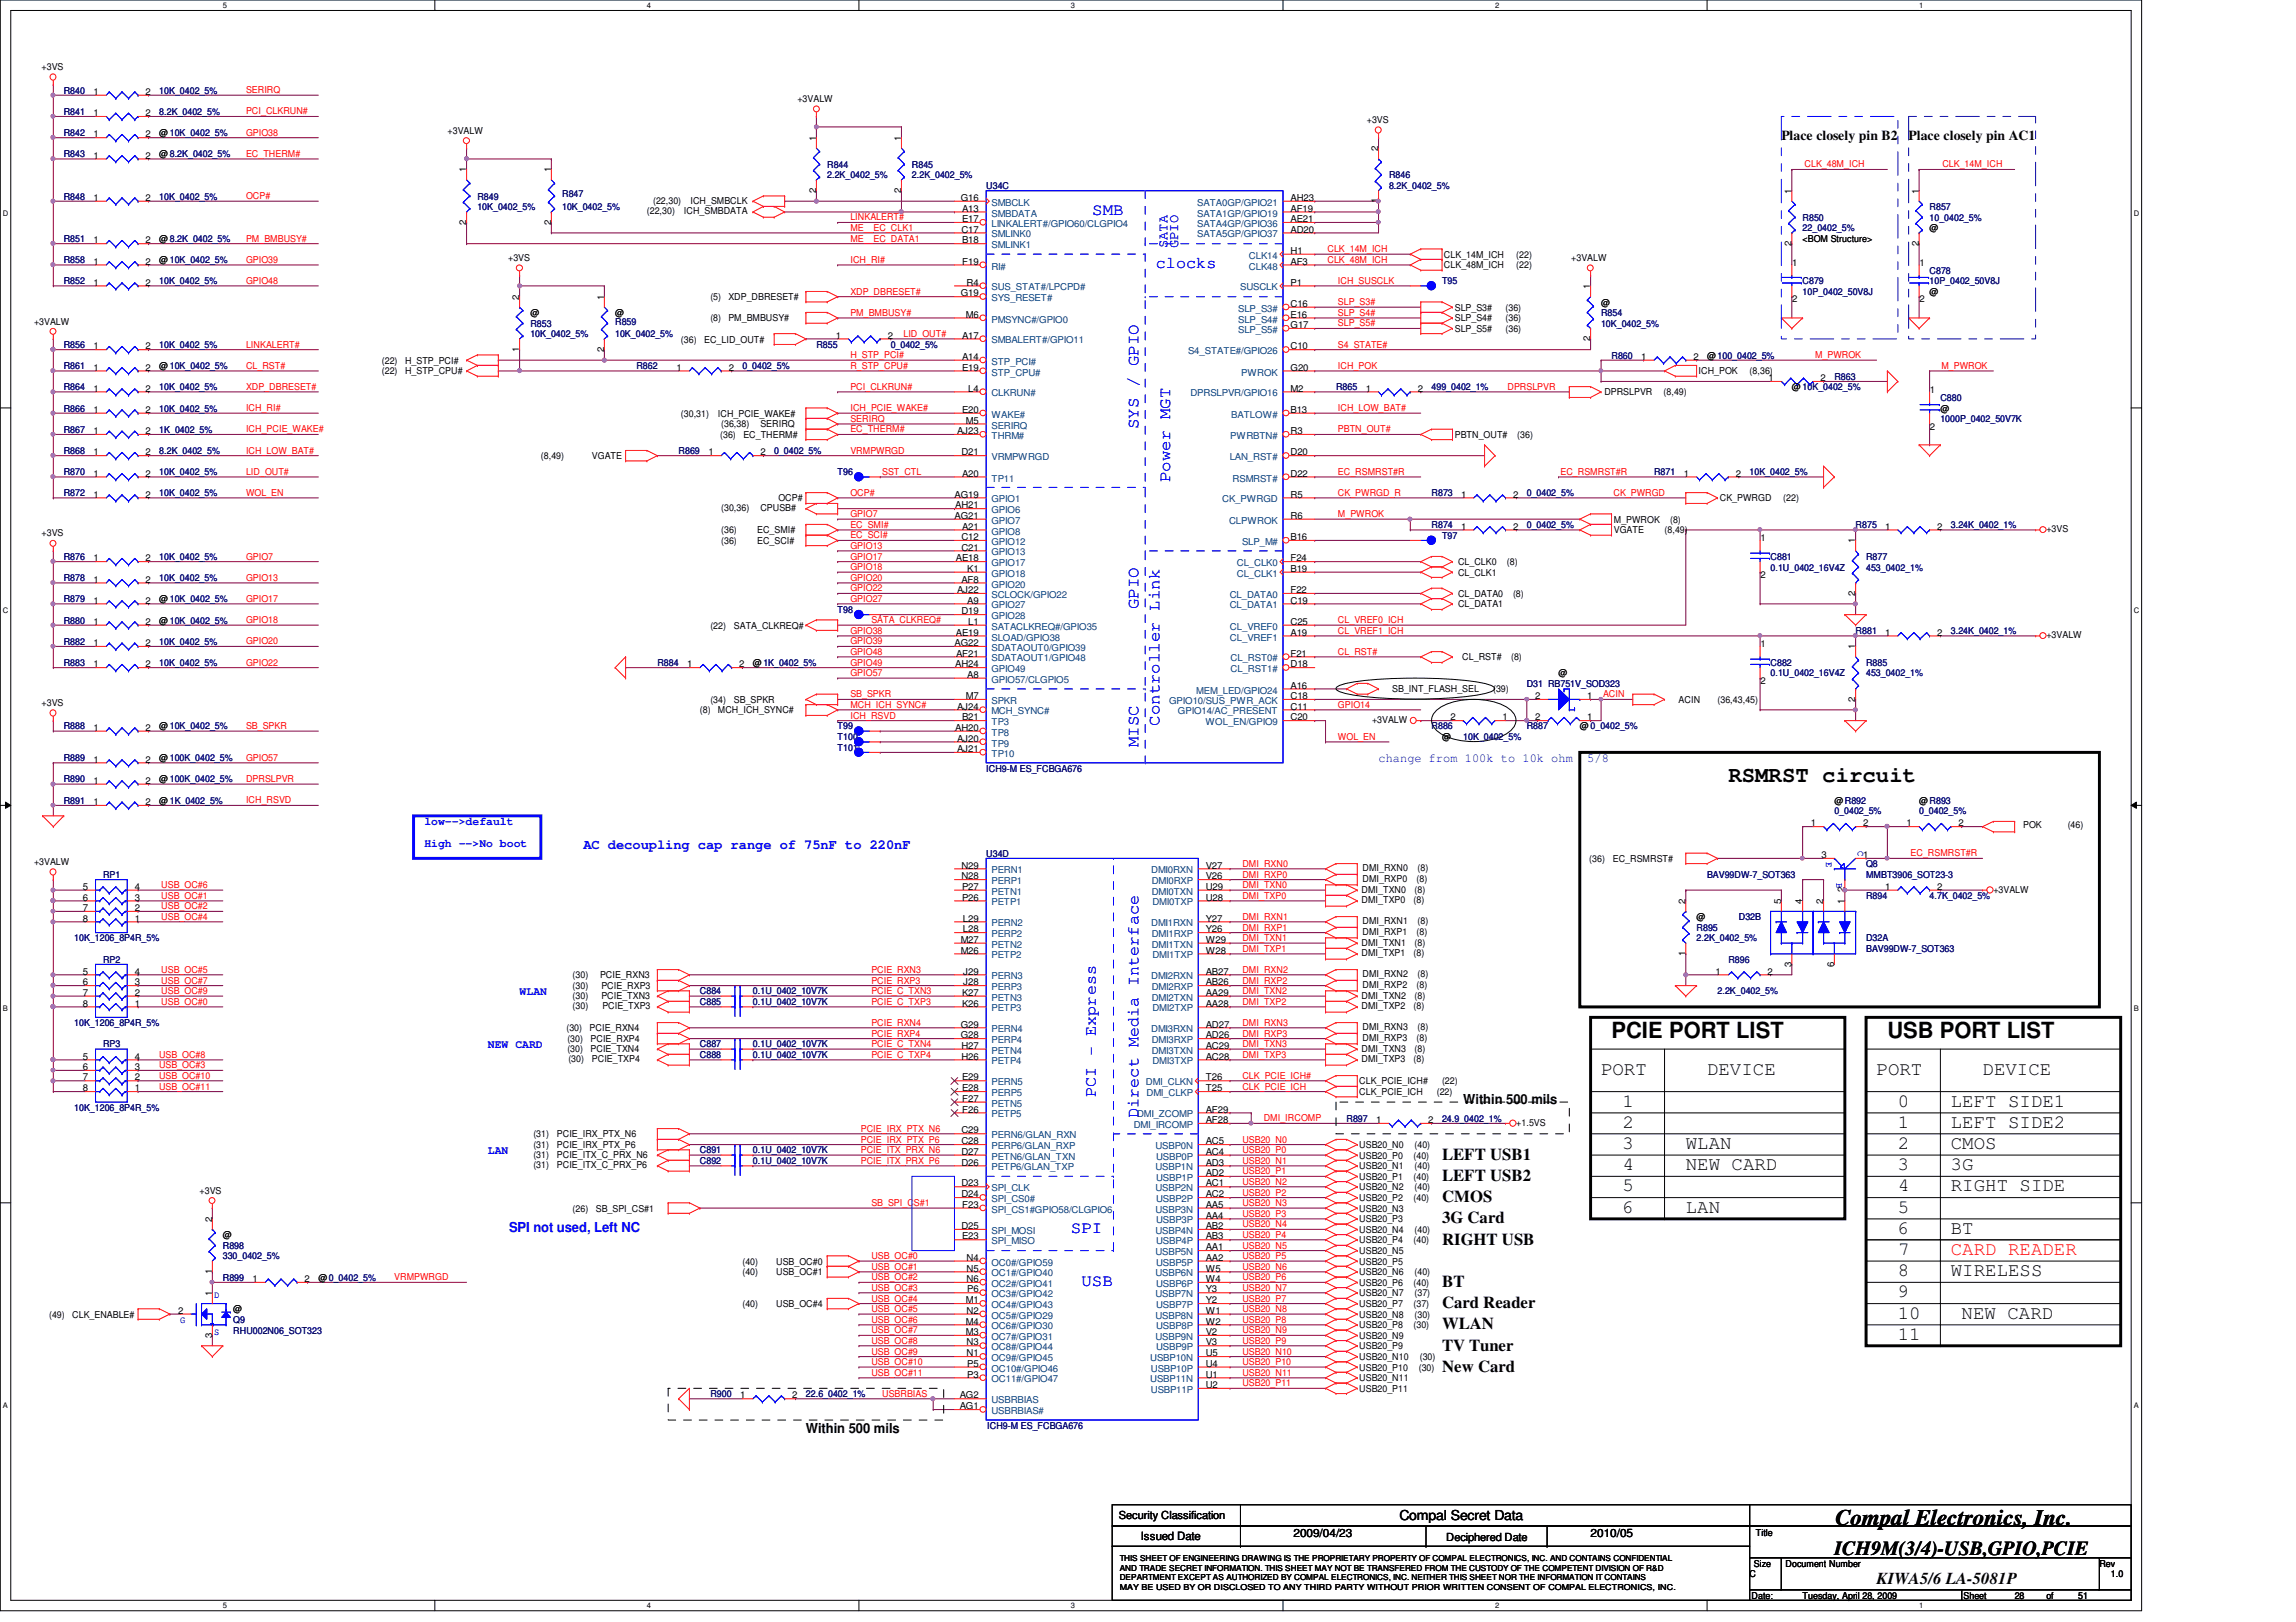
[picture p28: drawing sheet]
<svg xmlns="http://www.w3.org/2000/svg" width="297mm" height="210mm" viewBox="0 0 297 210" stroke-linecap="round" stroke-linejoin="round" font-family="sans-serif">
<defs><g id="words">
<g font-size="2.9">
<text x="223.6" y="101.1">RSMRST circuit</text>
<text x="208.5" y="134.3">PCIE PORT LIST</text>
<text x="244.2" y="134.3">USB PORT LIST</text>
<text x="237.4" y="197.4">Compal Electronics, Inc.</text>
</g>
<text font-size="2.6" x="237.3" y="201.2">ICH9M(3/4)-USB,GPIO,PCIE</text>
<g font-size="2.5">
<text x="207.1" y="139.1">PORT</text>
<text x="209.9" y="143.2">1</text>
<text x="220.8" y="139.1">DEVICE</text>
<text x="242.8" y="139.1">PORT</text>
<text x="245.5" y="143.2">0</text>
<text x="252.4" y="143.2">LEFT SIDE1</text>
<text x="256.5" y="139.1">DEVICE</text>
<text x="209.9" y="148.7">3</text>
<text x="209.9" y="146">2</text>
<text x="218.1" y="148.7">WLAN</text>
<text x="245.5" y="148.7">2</text>
<text x="245.5" y="146">1</text>
<text x="252.4" y="148.7">CMOS</text>
<text x="252.4" y="146">LEFT SIDE2</text>
<text x="209.9" y="151.4">4</text>
<text x="209.9" y="154.2">5</text>
<text x="218.1" y="151.4">NEW CARD</text>
<text x="245.5" y="154.2">4</text>
<text x="245.5" y="151.4">3</text>
<text x="252.4" y="151.4">3G</text>
<text x="252.4" y="154.2">RIGHT SIDE</text>
<text x="209.9" y="156.9">6</text>
<text x="218.1" y="156.9">LAN</text>
<text x="245.5" y="159.7">6</text>
<text x="245.5" y="156.9">5</text>
<text x="252.4" y="159.7">BT</text>
<text x="245.5" y="165.1">8</text>
<text x="245.5" y="167.9">9</text>
<text x="245.5" y="162.4">7</text>
<text x="252.4" y="165.1">WIRELESS</text>
<text x="245.5" y="173.4">11</text>
<text x="245.5" y="170.6">10</text>
<text x="253.8" y="170.6">NEW CARD</text>
</g>
<text font-size="2.5" fill="#f00" x="252.4" y="162.4">CARD READER</text>
<g font-size="2.2" fill="#00f">
<text x="141.3" y="27.8">SMB</text>
<text x="149.5" y="34.7">clocks</text>
<text x="147.3" y="55.5" transform="rotate(-90 147.3 55.5)">SYS / GPIO</text>
<text x="151.4" y="62.4" transform="rotate(-90 151.4 62.4)">Power MGT</text>
<text x="147.3" y="78.9" transform="rotate(-90 147.3 78.9)">GPIO</text>
<text x="150" y="93.9" transform="rotate(-90 150 93.9)">Controller Link</text>
<text x="147.3" y="96.7" transform="rotate(-90 147.3 96.7)">MISC</text>
<text x="141.8" y="141.9" transform="rotate(-90 141.8 141.9)">PCI - Express</text>
<text x="147.3" y="144.7" transform="rotate(-90 147.3 144.7)">Direct Media Interface</text>
<text x="138.6" y="159.5">SPI</text>
<text x="139.9" y="166.4">USB</text>
</g>
<g font-size="2.2">
<text x="186.6" y="152.9">LEFT USB2</text>
<text x="186.6" y="155.6">CMOS</text>
<text x="186.6" y="150.1">LEFT USB1</text>
<text x="186.6" y="161.1">RIGHT USB</text>
<text x="186.6" y="158.3">3G Card</text>
<text x="186.6" y="166.6">BT</text>
<text x="186.6" y="172">WLAN</text>
<text x="186.6" y="169.3">Card Reader</text>
<text x="186.6" y="177.5">New Card</text>
<text x="186.6" y="174.8">TV Tuner</text>
<text x="242.8" y="205">KIWA5/6 LA-5081P</text>
</g>
<g font-size="1.8">
<text x="230.5" y="18.1">Place closely pin B2</text>
<text x="246.9" y="18.1">Place closely pin AC1</text>
<text x="189.3" y="142.9">Within 500 mils</text>
<text x="104.3" y="185.4">Within 500 mils</text>
<text x="181.1" y="196.8">Compal Secret Data</text>
</g>
<g font-size="1.8" fill="#00f">
<text x="151" y="32.1" transform="rotate(-90 151 32.1)">SATA</text>
<text x="152.4" y="32.1" transform="rotate(-90 152.4 32.1)">GPIO</text>
<text x="75.5" y="109.9">AC decoupling cap range of 75nF to 220nF</text>
<text x="65.9" y="159.4">SPI not used, Left NC</text>
</g>
<g font-size="1.6" fill="#00f">
<text x="178.3" y="98.6">change from 100k to 10k ohm</text>
<text x="205.4" y="98.6">5/8</text>
</g>
<g font-size="1.5" fill="#00f">
<text x="54.9" y="106.8">low--&gt;default</text>
<text x="54.9" y="109.6">High --&gt;No boot</text>
<text x="67.2" y="128.8">WLAN</text>
<text x="63.1" y="135.6">NEW CARD</text>
<text x="63.1" y="149.4">LAN</text>
</g>
<g font-size="1.5">
<text x="147.6" y="199.3">Issued Date</text>
<text x="167.3" y="198.8">2009/04/23</text>
<text x="205.8" y="198.8">2010/05</text>
</g>
<g font-size="1.4">
<text x="144.7" y="196.6">Security Classification</text>
<text x="187.1" y="199.4">Deciphered Date</text>
</g>
<g font-size="1.2">
<text x="5.4" y="9.1">+3VS</text>
<text x="12.1" y="12.3">1</text>
<text x="12.1" y="17.8">1</text>
<text x="12.1" y="15">1</text>
<text x="18.8" y="12.3">2</text>
<text x="18.8" y="17.8">2</text>
<text x="18.8" y="15">2</text>
<text x="20.6" y="17.6">@10K_0402_5%</text>
<text x="57.9" y="17.3">+3VALW</text>
<text x="103.2" y="13.2">+3VALW</text>
<text x="176.8" y="16">+3VS</text>
<text x="12.1" y="20.5">1</text>
<text x="18.8" y="20.5">2</text>
<text x="20.6" y="20.3">@8.2K_0402_5%</text>
<text x="60.3" y="22.3" transform="rotate(-90 60.3 22.3)">1</text>
<text x="71.3" y="22.3" transform="rotate(-90 71.3 22.3)">1</text>
<text x="105.6" y="18.2" transform="rotate(-90 105.6 18.2)">1</text>
<text x="116.6" y="18.2" transform="rotate(-90 116.6 18.2)">1</text>
<text x="178.3" y="19.6" transform="rotate(-90 178.3 19.6)">2</text>
<text x="12.1" y="26">1</text>
<text x="18.8" y="26">2</text>
<text x="60.3" y="29.1" transform="rotate(-90 60.3 29.1)">2</text>
<text x="71.3" y="29.1" transform="rotate(-90 71.3 29.1)">2</text>
<text x="83.7" y="27.7">(22,30)</text>
<text x="84.5" y="26.4">(22,30)</text>
<text x="88.5" y="27.7">ICH_SMBDATA</text>
<text x="89.3" y="26.4">ICH_SMBCLK</text>
<text x="105.6" y="24.9" transform="rotate(-90 105.6 24.9)">2</text>
<text x="116.6" y="24.9" transform="rotate(-90 116.6 24.9)">2</text>
<text x="124.3" y="26">G16</text>
<text x="124.5" y="27.4">A13</text>
<text x="124.5" y="28.7">E17</text>
<text x="167" y="26">AH23</text>
<text x="167" y="27.4">AF19</text>
<text x="167" y="28.7">AE21</text>
<text x="178.3" y="26.3" transform="rotate(-90 178.3 26.3)">1</text>
<text x="231.8" y="25.1" transform="rotate(-90 231.8 25.1)">1</text>
<text x="248.2" y="25.1" transform="rotate(-90 248.2 25.1)">1</text>
<text x="249.6" y="29.9">@</text>
<text x="12.1" y="34.2">1</text>
<text x="12.1" y="31.5">1</text>
<text x="18.8" y="34.2">2</text>
<text x="18.8" y="31.5">2</text>
<text x="20.6" y="34">@10K_0402_5%</text>
<text x="20.6" y="31.3">@8.2K_0402_5%</text>
<text x="65.7" y="33.8">+3VS</text>
<text x="124.4" y="30.1">C17</text>
<text x="124.5" y="31.5">B18</text>
<text x="124.5" y="34.2">F19</text>
<text x="167" y="30.1">AD20</text>
<text x="167" y="32.9">H1</text>
<text x="167" y="34.2">AF3</text>
<text x="186.8" y="34.7">CLK_48M_ICH</text>
<text x="186.8" y="33.4">CLK_14M_ICH</text>
<text x="196.2" y="34.7">(22)</text>
<text x="196.2" y="33.4">(22)</text>
<text x="203.3" y="33.8">+3VALW</text>
<text x="231.8" y="31.8" transform="rotate(-90 231.8 31.8)">2</text>
<text x="231.9" y="34.4">1</text>
<text x="233.2" y="31.3">&lt;BOM Structure&gt;</text>
<text x="248.2" y="31.8" transform="rotate(-90 248.2 31.8)">2</text>
<text x="248.3" y="34.4">1</text>
<text x="4.4" y="42">+3VALW</text>
<text x="12.1" y="37">1</text>
<text x="18.8" y="37">2</text>
<text x="67.2" y="38.8" transform="rotate(-90 67.2 38.8)">2</text>
<text x="68.6" y="40.9">@</text>
<text x="78.1" y="38.8" transform="rotate(-90 78.1 38.8)">1</text>
<text x="79.6" y="40.9">@</text>
<text x="91.9" y="38.9">(5)</text>
<text x="91.9" y="41.6">(8)</text>
<text x="94.2" y="38.9">XDP_DBRESET#</text>
<text x="94.2" y="41.6">PM_BMBUSY#</text>
<text x="124.3" y="38.4">G19</text>
<text x="125" y="41.1">M6</text>
<text x="125" y="37">R4</text>
<text x="167" y="37">P1</text>
<text x="167" y="39.7">C16</text>
<text x="167" y="41.1">E16</text>
<text x="188.2" y="40.2">SLP_S3#</text>
<text x="188.2" y="41.6">SLP_S4#</text>
<text x="194.8" y="40.2">(36)</text>
<text x="194.8" y="41.6">(36)</text>
<text x="205.7" y="37.4" transform="rotate(-90 205.7 37.4)">1</text>
<text x="207.1" y="39.5">@</text>
<text x="231.9" y="39.1">2</text>
<text x="248.3" y="39.1">2</text>
<text x="249.6" y="38.1">@</text>
<text x="12.1" y="48">1</text>
<text x="12.1" y="45.2">1</text>
<text x="18.8" y="48">2</text>
<text x="18.8" y="45.2">2</text>
<text x="20.6" y="47.8">@10K_0402_5%</text>
<text x="49.4" y="47.1">(22)</text>
<text x="52.4" y="47.1">H_STP_PCI#</text>
<text x="67.2" y="45.5" transform="rotate(-90 67.2 45.5)">1</text>
<text x="78.1" y="45.5" transform="rotate(-90 78.1 45.5)">2</text>
<text x="87.5" y="48">1</text>
<text x="88.1" y="44.3">(36)</text>
<text x="91.1" y="44.3">EC_LID_OUT#</text>
<text x="94.3" y="48">2</text>
<text x="108.1" y="43.8">1</text>
<text x="114.8" y="43.8">2</text>
<text x="124.5" y="43.8">A17</text>
<text x="124.5" y="46.6">A14</text>
<text x="124.5" y="48">E19</text>
<text x="167" y="42.5">G17</text>
<text x="167" y="45.2">C10</text>
<text x="167" y="48">G20</text>
<text x="188.2" y="43">SLP_S5#</text>
<text x="194.8" y="43">(36)</text>
<text x="205.7" y="44.2" transform="rotate(-90 205.7 44.2)">2</text>
<text x="212.3" y="46.6">1</text>
<text x="219.1" y="46.6">2</text>
<text x="220.8" y="46.4">@100_0402_5%</text>
<text x="12.1" y="53.4">1</text>
<text x="12.1" y="50.7">1</text>
<text x="18.8" y="53.4">2</text>
<text x="18.8" y="50.7">2</text>
<text x="49.4" y="48.4">(22)</text>
<text x="52.4" y="48.4">H_STP_CPU#</text>
<text x="88.1" y="53.9">(30,31)</text>
<text x="92.9" y="53.9">ICH_PCIE_WAKE#</text>
<text x="124.5" y="53.4">E20</text>
<text x="125.3" y="50.7">L4</text>
<text x="167" y="50.7">M2</text>
<text x="167" y="53.4">B13</text>
<text x="176.7" y="50.7">1</text>
<text x="183.4" y="50.7">2</text>
<text x="207.6" y="51.2">DPRSLPVR</text>
<text x="215.2" y="51.2">(8,49)</text>
<text x="219.7" y="48.4">ICH_POK</text>
<text x="226.4" y="48.4">(8,36)</text>
<text x="228.8" y="49.3">1</text>
<text x="231.8" y="50.5">@ 10K_0402_5%</text>
<text x="235.5" y="49.3">2</text>
<text x="249.7" y="50.9">1</text>
<text x="251" y="53.3">@</text>
<text x="12.1" y="58.9">1</text>
<text x="12.1" y="56.2">1</text>
<text x="18.8" y="58.9">2</text>
<text x="18.8" y="56.2">2</text>
<text x="70" y="59.4">(8,49)</text>
<text x="76.6" y="59.4">VGATE</text>
<text x="91.6" y="58.9">1</text>
<text x="93.2" y="56.7">(36)</text>
<text x="93.3" y="55.3">(36,38)</text>
<text x="96.2" y="56.7">EC_THERM#</text>
<text x="98.4" y="55.3">SERIRQ</text>
<text x="98.4" y="58.9">2</text>
<text x="123.8" y="56.2">AJ23</text>
<text x="124.4" y="58.9">D21</text>
<text x="125" y="54.8">M5</text>
<text x="167" y="56.2">R3</text>
<text x="167" y="58.9">D20</text>
<text x="188.2" y="56.7">PBTN_OUT#</text>
<text x="196.3" y="56.7">(36)</text>
<text x="249.7" y="55.6">2</text>
<text x="12.1" y="64.4">1</text>
<text x="12.1" y="61.7">1</text>
<text x="18.8" y="64.4">2</text>
<text x="18.8" y="61.7">2</text>
<text x="100.7" y="64.9">OCP#</text>
<text x="123.5" y="64.4">AG19</text>
<text x="123.6" y="65.8">AH21</text>
<text x="124.5" y="61.7">A20</text>
<text x="167" y="61.7">D22</text>
<text x="167" y="64.4">R5</text>
<text x="189" y="64.4">1</text>
<text x="195.7" y="64.4">2</text>
<text x="217.8" y="61.7">1</text>
<text x="222.5" y="64.9">CK_PWRGD</text>
<text x="224.6" y="61.7">2</text>
<text x="230.7" y="64.9">(22)</text>
<text x="5.4" y="69.4">+3VS</text>
<text x="93.3" y="66.1">(30,36)</text>
<text x="93.3" y="69">(36)</text>
<text x="93.3" y="70.4">(36)</text>
<text x="98" y="69">EC_SMI#</text>
<text x="98" y="70.4">EC_SCI#</text>
<text x="98.4" y="66.1">CPUSB#</text>
<text x="123.5" y="67.1">AG21</text>
<text x="124.4" y="69.9">C12</text>
<text x="124.4" y="71.2">C21</text>
<text x="124.5" y="68.5">A21</text>
<text x="167" y="67.1">R6</text>
<text x="167" y="69.9">B16</text>
<text x="189" y="68.5">1</text>
<text x="195.7" y="68.5">2</text>
<text x="208.8" y="67.6">M_PWROK</text>
<text x="208.8" y="69">VGATE</text>
<text x="215.3" y="69">(8,49)</text>
<text x="216.1" y="67.6">(8)</text>
<text x="227.7" y="70.1">1</text>
<text x="240" y="70.3" transform="rotate(-90 240 70.3)">1</text>
<text x="243.9" y="68.5">1</text>
<text x="250.6" y="68.5">2</text>
<text x="264.7" y="68.9">+3VS</text>
<text x="12.1" y="72.6">1</text>
<text x="12.1" y="75.4">1</text>
<text x="18.8" y="72.6">2</text>
<text x="18.8" y="75.4">2</text>
<text x="20.6" y="77.9">@10K_0402_5%</text>
<text x="123.7" y="72.6">AE18</text>
<text x="123.8" y="76.8">AJ22</text>
<text x="124.4" y="75.4">AF8</text>
<text x="125.1" y="74">K1</text>
<text x="167" y="72.6">F24</text>
<text x="167" y="74">B19</text>
<text x="167" y="76.8">F22</text>
<text x="188.6" y="73.2">CL_CLK0</text>
<text x="188.6" y="77.3">CL_DATA0</text>
<text x="188.6" y="74.5">CL_CLK1</text>
<text x="194.9" y="73.2">(8)</text>
<text x="195.7" y="77.3">(8)</text>
<text x="227.7" y="74.8">2</text>
<text x="240" y="77.1" transform="rotate(-90 240 77.1)">2</text>
<text x="12.1" y="78.1">1</text>
<text x="12.1" y="80.9">1</text>
<text x="12.1" y="83.6">1</text>
<text x="18.8" y="78.1">2</text>
<text x="18.8" y="80.9">2</text>
<text x="18.8" y="83.6">2</text>
<text x="20.6" y="80.7">@10K_0402_5%</text>
<text x="91.9" y="81.4">(22)</text>
<text x="95" y="81.4">SATA_CLKREQ#</text>
<text x="123.5" y="83.6">AG22</text>
<text x="123.7" y="82.3">AE19</text>
<text x="124.4" y="79.5">D19</text>
<text x="125.1" y="78.1">A9</text>
<text x="125.3" y="80.9">L1</text>
<text x="167" y="78.1">C19</text>
<text x="167" y="80.9">C25</text>
<text x="167" y="82.3">A19</text>
<text x="188.6" y="78.6">CL_DATA1</text>
<text x="227.7" y="83.8">1</text>
<text x="243.9" y="82.3">1</text>
<text x="250.6" y="82.3">2</text>
<text x="264.7" y="82.6">+3VALW</text>
<text x="12.1" y="86.4">1</text>
<text x="18.8" y="86.4">2</text>
<text x="88.9" y="86.4">1</text>
<text x="95.6" y="86.4">2</text>
<text x="97.4" y="86.1">@1K_0402_5%</text>
<text x="123.6" y="86.4">AH24</text>
<text x="123.7" y="85">AF21</text>
<text x="125.1" y="87.7">A8</text>
<text x="167" y="85">F21</text>
<text x="167" y="86.4">D18</text>
<text x="167" y="89.1">A16</text>
<text x="180.1" y="89.6">SB_INT_FLASH_SEL</text>
<text x="189.2" y="85.5">CL_RST#</text>
<text x="193.2" y="89.6">(39)</text>
<text x="195.5" y="85.5">(8)</text>
<text x="201.6" y="87.5">@</text>
<text x="227.7" y="88.5">2</text>
<text x="240" y="84" transform="rotate(-90 240 84)">1</text>
<text x="5.4" y="91.4">+3VS</text>
<text x="12.1" y="94.6">1</text>
<text x="18.8" y="94.6">2</text>
<text x="20.6" y="94.4">@10K_0402_5%</text>
<text x="90.5" y="92.3">(8)</text>
<text x="91.9" y="91">(34)</text>
<text x="92.9" y="92.3">MCH_ICH_SYNC#</text>
<text x="95" y="91">SB_SPKR</text>
<text x="123.6" y="94.6">AH20</text>
<text x="123.8" y="91.8">AJ24</text>
<text x="123.8" y="96">AJ20</text>
<text x="124.5" y="93.2">B21</text>
<text x="125" y="90.5">M7</text>
<text x="167" y="93.2">C20</text>
<text x="167" y="90.5">C18</text>
<text x="167" y="91.8">C11</text>
<text x="177.5" y="93.6">+3VALW</text>
<text x="186.6" y="95.8">@</text>
<text x="187.7" y="93.2">2</text>
<text x="194.4" y="93.2">1</text>
<text x="198.6" y="93.2">2</text>
<text x="198.6" y="90.5">2</text>
<text x="204.4" y="94.4">@ 0_0402_5%</text>
<text x="205.4" y="93.2">1</text>
<text x="205.4" y="90.5">1</text>
<text x="217.2" y="91">ACIN</text>
<text x="222.2" y="91">(36,43,45)</text>
<text x="240" y="90.8" transform="rotate(-90 240 90.8)">2</text>
<text x="12.1" y="101.4">1</text>
<text x="12.1" y="98.7">1</text>
<text x="18.8" y="101.4">2</text>
<text x="18.8" y="98.7">2</text>
<text x="20.6" y="101.3">@100K_0402_5%</text>
<text x="20.6" y="98.5">@100K_0402_5%</text>
<text x="123.8" y="97.3">AJ21</text>
<text x="12.1" y="104.2">1</text>
<text x="18.8" y="104.2">2</text>
<text x="20.6" y="104">@1K_0402_5%</text>
<text x="234.3" y="106.9">1</text>
<text x="237.3" y="104">@R892</text>
<text x="241" y="106.9">2</text>
<text x="246.6" y="106.9">1</text>
<text x="248.3" y="104">@R893</text>
<text x="253.4" y="106.9">2</text>
<text x="261.7" y="107.1">POK</text>
<text x="267.5" y="107.1">(46)</text>
<text x="4.4" y="112">+3VALW</text>
<text x="124.4" y="112.4">N29</text>
<text x="124.4" y="113.8">N28</text>
<text x="156" y="112.4">V27</text>
<text x="156" y="113.8">V26</text>
<text x="176.3" y="112.8">DMI_RXN0</text>
<text x="183.4" y="112.8">(8)</text>
<text x="205.6" y="111.5">(36)</text>
<text x="208.7" y="111.5">EC_RSMRST#</text>
<text x="235.7" y="111">3</text>
<text x="241" y="111">1</text>
<text x="10.7" y="119.3">8</text>
<text x="10.7" y="117.9">7</text>
<text x="10.7" y="116.5">6</text>
<text x="10.7" y="115.1">5</text>
<text x="17.4" y="119.3">1</text>
<text x="17.4" y="117.9">2</text>
<text x="17.4" y="116.5">3</text>
<text x="17.4" y="115.1">4</text>
<text x="124.5" y="115.1">P27</text>
<text x="124.5" y="116.5">P26</text>
<text x="124.6" y="119.3">L29</text>
<text x="156" y="115.1">U29</text>
<text x="156" y="116.5">U28</text>
<text x="156" y="119.3">Y27</text>
<text x="176.1" y="116.9">DMI_TXP0</text>
<text x="176.1" y="115.5">DMI_TXN0</text>
<text x="176.3" y="114.1">DMI_RXP0</text>
<text x="176.3" y="119.6">DMI_RXN1</text>
<text x="182.9" y="116.9">(8)</text>
<text x="183" y="115.5">(8)</text>
<text x="183.3" y="114.1">(8)</text>
<text x="183.4" y="119.6">(8)</text>
<text x="218.1" y="117" transform="rotate(-90 218.1 117)">2</text>
<text x="219.5" y="119.1">@</text>
<text x="230.4" y="117" transform="rotate(-90 230.4 117)">5</text>
<text x="233.2" y="117" transform="rotate(-90 233.2 117)">4</text>
<text x="235.9" y="117" transform="rotate(-90 235.9 117)">2</text>
<text x="238.6" y="117" transform="rotate(-90 238.6 117)">1</text>
<text x="238.6" y="115.5" transform="rotate(-90 238.6 115.5)">2</text>
<text x="243.9" y="115.1">1</text>
<text x="250.6" y="115.1">2</text>
<text x="257.9" y="115.5">+3VALW</text>
<text x="124.3" y="122">M27</text>
<text x="124.3" y="123.4">M26</text>
<text x="124.6" y="120.6">L28</text>
<text x="156" y="120.6">Y26</text>
<text x="156" y="122">W29</text>
<text x="156" y="123.4">W28</text>
<text x="176.1" y="123.7">DMI_TXP1</text>
<text x="176.1" y="122.4">DMI_TXN1</text>
<text x="176.3" y="121">DMI_RXP1</text>
<text x="182.9" y="123.7">(8)</text>
<text x="183" y="122.4">(8)</text>
<text x="183.3" y="121">(8)</text>
<text x="218.1" y="123.7" transform="rotate(-90 218.1 123.7)">1</text>
<text x="231.8" y="125.1" transform="rotate(-90 231.8 125.1)">3</text>
<text x="237.3" y="125.1" transform="rotate(-90 237.3 125.1)">6</text>
<text x="10.7" y="130.3">8</text>
<text x="10.7" y="128.9">7</text>
<text x="10.7" y="127.5">6</text>
<text x="10.7" y="126.1">5</text>
<text x="17.4" y="130.3">1</text>
<text x="17.4" y="128.9">2</text>
<text x="17.4" y="127.5">3</text>
<text x="17.4" y="126.1">4</text>
<text x="74.1" y="129.2">(30)</text>
<text x="74.1" y="128">(30)</text>
<text x="74.1" y="126.6">(30)</text>
<text x="74.1" y="130.6">(30)</text>
<text x="77.6" y="126.6">PCIE_RXN3</text>
<text x="77.8" y="129.2">PCIE_TXN3</text>
<text x="77.8" y="128">PCIE_RXP3</text>
<text x="77.9" y="130.6">PCIE_TXP3</text>
<text x="124.5" y="128.9">K27</text>
<text x="124.5" y="130.3">K26</text>
<text x="124.6" y="126.1">J29</text>
<text x="124.6" y="127.5">J28</text>
<text x="156" y="126.1">AB27</text>
<text x="156" y="127.5">AB26</text>
<text x="156" y="128.9">AA29</text>
<text x="156" y="130.3">AA28</text>
<text x="176.1" y="130.6">DMI_TXP2</text>
<text x="176.1" y="129.2">DMI_TXN2</text>
<text x="176.3" y="127.8">DMI_RXP2</text>
<text x="176.3" y="126.5">DMI_RXN2</text>
<text x="182.9" y="130.6">(8)</text>
<text x="183" y="129.2">(8)</text>
<text x="183.3" y="127.8">(8)</text>
<text x="183.4" y="126.5">(8)</text>
<text x="222" y="126.1">1</text>
<text x="228.7" y="126.1">2</text>
<text x="10.7" y="137.1">5</text>
<text x="17.4" y="137.1">4</text>
<text x="73.3" y="133.5">(30)</text>
<text x="73.4" y="134.9">(30)</text>
<text x="73.4" y="136.1">(30)</text>
<text x="73.5" y="137.5">(30)</text>
<text x="76.3" y="133.5">PCIE_RXN4</text>
<text x="76.4" y="134.9">PCIE_RXP4</text>
<text x="76.4" y="136.1">PCIE_TXN4</text>
<text x="76.6" y="137.5">PCIE_TXP4</text>
<text x="124.3" y="133">G29</text>
<text x="124.3" y="134.4">G28</text>
<text x="124.4" y="135.7">H27</text>
<text x="124.4" y="137.1">H26</text>
<text x="156" y="133">AD27</text>
<text x="156" y="134.4">AD26</text>
<text x="156" y="135.7">AC29</text>
<text x="156" y="137.1">AC28</text>
<text x="176.1" y="137.5">DMI_TXP3</text>
<text x="176.1" y="136.1">DMI_TXN3</text>
<text x="176.3" y="134.7">DMI_RXP3</text>
<text x="176.3" y="133.3">DMI_RXN3</text>
<text x="182.9" y="137.5">(8)</text>
<text x="183" y="136.1">(8)</text>
<text x="183.3" y="134.7">(8)</text>
<text x="183.4" y="133.3">(8)</text>
<text x="10.7" y="141.2">8</text>
<text x="10.7" y="139.8">7</text>
<text x="10.7" y="138.5">6</text>
<text x="17.4" y="141.2">1</text>
<text x="17.4" y="139.8">2</text>
<text x="17.4" y="138.5">3</text>
<text x="124.5" y="139.8">E29</text>
<text x="124.5" y="141.2">E28</text>
<text x="124.5" y="142.6">F27</text>
<text x="124.5" y="144">F26</text>
<text x="156" y="139.8">T26</text>
<text x="156" y="141.2">T25</text>
<text x="156" y="144">AF29</text>
<text x="175.8" y="140.3">CLK_PCIE_ICH#</text>
<text x="175.8" y="141.7">CLK_PCIE_ICH</text>
<text x="185.9" y="141.7">(22)</text>
<text x="186.6" y="140.3">(22)</text>
<text x="69" y="149.8">(31)</text>
<text x="69" y="147.2">(31)</text>
<text x="69" y="148.6">(31)</text>
<text x="72" y="149.8">PCIE_ITX_C_PRX_N6</text>
<text x="72" y="147.2">PCIE_IRX_PTX_N6</text>
<text x="72" y="148.6">PCIE_IRX_PTX_P6</text>
<text x="124.4" y="146.7">C29</text>
<text x="124.4" y="148.1">C28</text>
<text x="124.4" y="149.4">D27</text>
<text x="156" y="145.3">AF28</text>
<text x="156" y="148.1">AC5</text>
<text x="156" y="149.4">AC4</text>
<text x="175.8" y="148.6">USB20_N0</text>
<text x="175.8" y="149.9">USB20_P0</text>
<text x="178.1" y="145.3">1</text>
<text x="182.9" y="149.9">(40)</text>
<text x="183" y="148.6">(40)</text>
<text x="184.8" y="145.3">2</text>
<text x="196.2" y="145.7">+1.5VS</text>
<text x="25.8" y="154.5">+3VS</text>
<text x="69" y="151.2">(31)</text>
<text x="72" y="151.2">PCIE_ITX_C_PRX_P6</text>
<text x="124.4" y="150.8">D26</text>
<text x="124.4" y="153.5">D23</text>
<text x="124.4" y="154.9">D24</text>
<text x="156" y="150.8">AD3</text>
<text x="156" y="152.2">AD2</text>
<text x="156" y="153.5">AC1</text>
<text x="156" y="154.9">AC2</text>
<text x="175.8" y="155.4">USB20_P2</text>
<text x="175.8" y="154.1">USB20_N2</text>
<text x="175.8" y="151.3">USB20_N1</text>
<text x="175.8" y="152.7">USB20_P1</text>
<text x="182.9" y="155.4">(40)</text>
<text x="182.9" y="152.7">(40)</text>
<text x="183" y="154.1">(40)</text>
<text x="183" y="151.3">(40)</text>
<text x="27.4" y="158.1" transform="rotate(-90 27.4 158.1)">2</text>
<text x="28.8" y="160.2">@</text>
<text x="74.1" y="156.8">(26)</text>
<text x="77.1" y="156.8">SB_SPI_CS#1</text>
<text x="124.4" y="159">D25</text>
<text x="124.5" y="160.4">E23</text>
<text x="124.5" y="156.3">F23</text>
<text x="156" y="156.3">AA5</text>
<text x="156" y="157.7">AA4</text>
<text x="156" y="159">AB2</text>
<text x="156" y="160.4">AB3</text>
<text x="156" y="161.8">AA1</text>
<text x="175.8" y="156.8">USB20_N3</text>
<text x="175.8" y="158.2">USB20_P3</text>
<text x="175.8" y="159.6">USB20_N4</text>
<text x="175.8" y="160.9">USB20_P4</text>
<text x="182.9" y="160.9">(40)</text>
<text x="183" y="159.6">(40)</text>
<text x="27.4" y="167.7" transform="rotate(-90 27.4 167.7)">1</text>
<text x="27.4" y="164.8" transform="rotate(-90 27.4 164.8)">1</text>
<text x="32.7" y="165.9">1</text>
<text x="39.4" y="165.9">2</text>
<text x="41.2" y="165.7">@0_0402_5%</text>
<text x="96.1" y="163.7">(40)</text>
<text x="96.1" y="165">(40)</text>
<text x="100.4" y="163.7">USB_OC#0</text>
<text x="100.4" y="165">USB_OC#1</text>
<text x="125" y="163.2">N4</text>
<text x="125" y="164.5">N5</text>
<text x="125" y="165.9">N6</text>
<text x="125.1" y="167.3">P6</text>
<text x="156" y="163.2">AA2</text>
<text x="156" y="164.5">W5</text>
<text x="156" y="165.9">W4</text>
<text x="156" y="167.3">Y3</text>
<text x="175.8" y="165">USB20_N6</text>
<text x="175.8" y="166.4">USB20_P6</text>
<text x="175.8" y="162.3">USB20_N5</text>
<text x="175.8" y="163.7">USB20_P5</text>
<text x="175.8" y="167.8">USB20_N7</text>
<text x="182.9" y="166.4">(40)</text>
<text x="183" y="165">(40)</text>
<text x="183" y="167.8">(37)</text>
<text x="6.3" y="170.5">(49)</text>
<text x="9.4" y="170.5">CLK_ENABLE#</text>
<text x="23.1" y="170">2</text>
<text x="27.4" y="173.1" transform="rotate(-90 27.4 173.1)">3</text>
<text x="30.2" y="169.8">@</text>
<text x="96.1" y="169.2">(40)</text>
<text x="100.4" y="169.2">USB_OC#4</text>
<text x="125" y="168.7">M1</text>
<text x="125" y="171.4">M4</text>
<text x="125" y="172.8">M3</text>
<text x="125" y="170">N2</text>
<text x="156" y="168.7">Y2</text>
<text x="156" y="170">W1</text>
<text x="156" y="171.4">W2</text>
<text x="156" y="172.8">V2</text>
<text x="175.8" y="170.5">USB20_N8</text>
<text x="175.8" y="171.9">USB20_P8</text>
<text x="175.8" y="169.2">USB20_P7</text>
<text x="175.8" y="173.3">USB20_N9</text>
<text x="182.9" y="171.9">(30)</text>
<text x="182.9" y="169.2">(37)</text>
<text x="183" y="170.5">(30)</text>
<text x="125" y="174.1">N3</text>
<text x="125" y="175.5">N1</text>
<text x="125.1" y="176.9">P5</text>
<text x="125.1" y="178.3">P3</text>
<text x="156" y="174.1">V3</text>
<text x="156" y="175.5">U5</text>
<text x="156" y="176.9">U4</text>
<text x="156" y="178.3">U1</text>
<text x="156" y="179.6">U2</text>
<text x="175.8" y="176">USB20_N10</text>
<text x="175.8" y="177.4">USB20_P10</text>
<text x="175.8" y="178.7">USB20_N11</text>
<text x="175.8" y="174.6">USB20_P9</text>
<text x="183.6" y="177.4">(30)</text>
<text x="183.7" y="176">(30)</text>
<text x="95.8" y="181">1</text>
<text x="102.5" y="181">2</text>
<text x="124.2" y="181">AG2</text>
<text x="124.2" y="182.4">AG1</text>
<text x="175.8" y="180.1">USB20_P11</text>
<text x="226.9" y="202.7">Size</text>
<text x="227.2" y="198.8">Title</text>
<text x="231" y="202.7">Document Number</text>
<text x="271.6" y="202.7">Rev</text>
<text x="226.4" y="204.1">C</text>
<text x="226.6" y="206.9">Date:</text>
<text x="233.2" y="206.9">Tuesday, April 28, 2009</text>
<text x="254" y="206.9">Sheet</text>
<text x="260.6" y="206.9">28</text>
<text x="264.7" y="206.9">of</text>
<text x="268.9" y="206.9">51</text>
<text x="273.1" y="204.1">1.0</text>
</g>
<g font-size="1.2" fill="#000080">
<text x="8.3" y="12.1">R840</text>
<text x="8.3" y="17.6">R842</text>
<text x="8.3" y="14.9">R841</text>
<text x="20.6" y="12.1">10K_0402_5%</text>
<text x="20.6" y="14.9">8.2K_0402_5%</text>
<text x="8.3" y="20.3">R843</text>
<text x="107" y="21.7">R844</text>
<text x="107" y="23.1">2.2K_0402_5%</text>
<text x="118" y="21.7">R845</text>
<text x="118" y="23.1">2.2K_0402_5%</text>
<text x="179.7" y="23.1">R846</text>
<text x="8.3" y="25.8">R848</text>
<text x="20.6" y="25.8">10K_0402_5%</text>
<text x="61.8" y="25.8">R849</text>
<text x="61.8" y="27.2">10K_0402_5%</text>
<text x="72.7" y="25.5">R847</text>
<text x="72.7" y="27.2">10K_0402_5%</text>
<text x="127.6" y="24.4">U34C</text>
<text x="179.7" y="24.4">8.2K_0402_5%</text>
<text x="233.2" y="28.6">R850</text>
<text x="233.2" y="29.9">22_0402_5%</text>
<text x="249.6" y="27.2">R857</text>
<text x="249.6" y="28.6">10_0402_5%</text>
<text x="8.3" y="34">R858</text>
<text x="8.3" y="31.3">R851</text>
<text x="249.6" y="35.4">C878</text>
<text x="8.3" y="36.8">R852</text>
<text x="20.6" y="36.8">10K_0402_5%</text>
<text x="79.6" y="42">R859</text>
<text x="186.6" y="36.8">T95</text>
<text x="207.1" y="40.9">R854</text>
<text x="233.2" y="36.8">C879</text>
<text x="233.2" y="38.1">10P_0402_50V8J</text>
<text x="249.6" y="36.8">10P_0402_50V8J</text>
<text x="8.3" y="47.8">R861</text>
<text x="8.3" y="45">R856</text>
<text x="20.6" y="45">10K_0402_5%</text>
<text x="68.6" y="42.3">R853</text>
<text x="68.6" y="43.6">10K_0402_5%</text>
<text x="79.6" y="43.6">10K_0402_5%</text>
<text x="82.3" y="47.8">R862</text>
<text x="96.1" y="47.8">0_0402_5%</text>
<text x="105.6" y="45">R855</text>
<text x="115.2" y="45">0_0402_5%</text>
<text x="207.1" y="42.3">10K_0402_5%</text>
<text x="208.5" y="46.4">R860</text>
<text x="8.3" y="53.3">R866</text>
<text x="8.3" y="50.5">R864</text>
<text x="20.6" y="53.3">10K_0402_5%</text>
<text x="20.6" y="50.5">10K_0402_5%</text>
<text x="172.8" y="50.5">R865</text>
<text x="185.2" y="50.5">499_0402_1%</text>
<text x="237.3" y="49.1">R863</text>
<text x="251" y="51.9">C880</text>
<text x="8.3" y="58.7">R868</text>
<text x="8.3" y="56">R867</text>
<text x="20.6" y="58.7">8.2K_0402_5%</text>
<text x="20.6" y="56">1K_0402_5%</text>
<text x="87.8" y="58.7">R869</text>
<text x="100.2" y="58.7">0_0402_5%</text>
<text x="251" y="54.6">1000P_0402_50V7K</text>
<text x="8.3" y="64.2">R872</text>
<text x="8.3" y="61.5">R870</text>
<text x="20.6" y="64.2">10K_0402_5%</text>
<text x="20.6" y="61.5">10K_0402_5%</text>
<text x="108.4" y="61.5">T96</text>
<text x="185.2" y="64.2">R873</text>
<text x="197.5" y="64.2">0_0402_5%</text>
<text x="214" y="61.5">R871</text>
<text x="226.4" y="61.5">10K_0402_5%</text>
<text x="185.2" y="68.3">R874</text>
<text x="186.6" y="69.7">T97</text>
<text x="197.5" y="68.3">0_0402_5%</text>
<text x="240.1" y="68.3">R875</text>
<text x="252.4" y="68.3">3.24K_0402_1%</text>
<text x="8.3" y="77.9">R879</text>
<text x="8.3" y="72.4">R876</text>
<text x="8.3" y="75.2">R878</text>
<text x="20.6" y="72.4">10K_0402_5%</text>
<text x="20.6" y="75.2">10K_0402_5%</text>
<text x="229.1" y="72.4">C881</text>
<text x="229.1" y="73.8">0.1U_0402_16V4Z</text>
<text x="241.4" y="72.4">R877</text>
<text x="241.4" y="73.8">453_0402_1%</text>
<text x="8.3" y="80.7">R880</text>
<text x="8.3" y="83.4">R882</text>
<text x="20.6" y="83.4">10K_0402_5%</text>
<text x="108.4" y="79.3">T98</text>
<text x="240.1" y="82">R881</text>
<text x="252.4" y="82">3.24K_0402_1%</text>
<text x="8.3" y="86.1">R883</text>
<text x="20.6" y="86.1">10K_0402_5%</text>
<text x="85" y="86.1">R884</text>
<text x="197.5" y="88.9">D31 RB751V_SOD323</text>
<text x="229.1" y="86.1">C882</text>
<text x="229.1" y="87.5">0.1U_0402_16V4Z</text>
<text x="241.4" y="86.1">R885</text>
<text x="241.4" y="87.5">453_0402_1%</text>
<text x="8.3" y="94.4">R888</text>
<text x="108.4" y="94.4">T99</text>
<text x="108.4" y="95.8">T100</text>
<text x="185.2" y="94.4">R886</text>
<text x="189.3" y="95.8">10K_0402_5%</text>
<text x="197.5" y="94.4">R887</text>
<text x="8.3" y="101.3">R890</text>
<text x="8.3" y="98.5">R889</text>
<text x="108.4" y="97.2">T101</text>
<text x="127.6" y="99.9">ICH9-M ES_FCBGA676</text>
<text x="8.3" y="104">R891</text>
<text x="237.3" y="105.4">0_0402_5%</text>
<text x="248.3" y="105.4">0_0402_5%</text>
<text x="13.3" y="113.6">RP1</text>
<text x="127.6" y="110.9">U34D</text>
<text x="220.8" y="113.6">BAV99DW-7_SOT363</text>
<text x="241.4" y="112.2">Q8</text>
<text x="241.4" y="113.6">MMBT3906_SOT23-3</text>
<text x="225" y="119.1">D32B</text>
<text x="241.4" y="116.3">R894</text>
<text x="249.6" y="116.3">4.7K_0402_5%</text>
<text x="9.6" y="121.8">10K_1206_8P4R_5%</text>
<text x="13.3" y="124.6">RP2</text>
<text x="219.5" y="120.4">R895</text>
<text x="219.5" y="121.8">2.2K_0402_5%</text>
<text x="223.6" y="124.6">R896</text>
<text x="241.4" y="121.8">D32A</text>
<text x="241.4" y="123.2">BAV99DW-7_SOT363</text>
<text x="90.5" y="128.7">C884</text>
<text x="90.5" y="130">C885</text>
<text x="97.4" y="128.7">0.1U_0402_10V7K</text>
<text x="97.4" y="130">0.1U_0402_10V7K</text>
<text x="222.2" y="128.7">2.2K_0402_5%</text>
<text x="9.6" y="132.8">10K_1206_8P4R_5%</text>
<text x="13.3" y="135.6">RP3</text>
<text x="90.5" y="136.9">C888</text>
<text x="90.5" y="135.6">C887</text>
<text x="97.4" y="136.9">0.1U_0402_10V7K</text>
<text x="97.4" y="135.6">0.1U_0402_10V7K</text>
<text x="9.6" y="143.8">10K_1206_8P4R_5%</text>
<text x="90.5" y="149.3">C891</text>
<text x="97.4" y="149.3">0.1U_0402_10V7K</text>
<text x="174.2" y="145.2">R897</text>
<text x="186.6" y="145.2">24.9_0402_1%</text>
<text x="90.5" y="150.6">C892</text>
<text x="97.4" y="150.6">0.1U_0402_10V7K</text>
<text x="28.8" y="161.6">R898</text>
<text x="28.8" y="163">330_0402_5%</text>
<text x="28.8" y="165.7">R899</text>
<text x="30.2" y="171.2">Q9</text>
<text x="30.2" y="172.6">RHU002N06_SOT323</text>
<text x="91.9" y="180.8">R900</text>
<text x="104.3" y="180.8">22.6_0402_1%</text>
<text x="127.7" y="184.9">ICH9-M ES_FCBGA676</text>
</g>
<g font-size="1.2" fill="#f00">
<text x="31.8" y="12.1">SERIRQ</text>
<text x="31.8" y="14.8">PCI_CLKRUN#</text>
<text x="31.8" y="17.6">GPIO38</text>
<text x="31.8" y="20.3">EC_THERM#</text>
<text x="233.5" y="21.7">CLK_48M_ICH</text>
<text x="251.3" y="21.7">CLK_14M_ICH</text>
<text x="31.8" y="25.8">OCP#</text>
<text x="110" y="28.5">LINKALERT#</text>
<text x="110" y="29.9">ME__EC_CLK1</text>
<text x="31.8" y="31.3">PM_BMBUSY#</text>
<text x="31.8" y="34">GPIO39</text>
<text x="110" y="31.3">ME__EC_DATA1</text>
<text x="110" y="34">ICH_RI#</text>
<text x="171.7" y="32.6">CLK_14M_ICH</text>
<text x="171.7" y="34">CLK_48M_ICH</text>
<text x="31.8" y="36.7">GPIO48</text>
<text x="110" y="40.9">PM_BMBUSY#</text>
<text x="110" y="38.1">XDP_DBRESET#</text>
<text x="173.1" y="36.7">ICH_SUSCLK</text>
<text x="173.1" y="40.9">SLP_S4#</text>
<text x="173.1" y="39.5">SLP_S3#</text>
<text x="31.8" y="47.8">CL_RST#</text>
<text x="31.8" y="45">LINKALERT#</text>
<text x="110" y="46.4">H_STP_PCI#</text>
<text x="110" y="47.8">R_STP_CPU#</text>
<text x="116.9" y="43.6">LID_OUT#</text>
<text x="173.1" y="47.8">ICH_POK</text>
<text x="173.1" y="45">S4_STATE#</text>
<text x="173.1" y="42.2">SLP_S5#</text>
<text x="234.8" y="46.4">M_PWROK</text>
<text x="251.2" y="47.8">M_PWROK</text>
<text x="31.8" y="53.2">ICH_RI#</text>
<text x="31.8" y="50.5">XDP_DBRESET#</text>
<text x="110" y="53.2">ICH_PCIE_WAKE#</text>
<text x="110" y="50.5">PCI_CLKRUN#</text>
<text x="173.1" y="53.2">ICH_LOW_BAT#</text>
<text x="195" y="50.5">DPRSLPVR</text>
<text x="31.8" y="58.7">ICH_LOW_BAT#</text>
<text x="31.8" y="56">ICH_PCIE_WAKE#</text>
<text x="110" y="56">EC_THERM#</text>
<text x="110" y="54.6">SERIRQ</text>
<text x="110" y="58.7">VRMPWRGD</text>
<text x="173.1" y="56">PBTN_OUT#</text>
<text x="31.8" y="61.5">LID_OUT#</text>
<text x="31.8" y="64.2">WOL_EN</text>
<text x="110" y="64.2">OCP#</text>
<text x="114.1" y="61.5">SST_CTL</text>
<text x="173.1" y="64.2">CK_PWRGD_R</text>
<text x="173.1" y="61.5">EC_RSMRST#R</text>
<text x="201.9" y="61.5">EC_RSMRST#R</text>
<text x="208.7" y="64.2">CK_PWRGD</text>
<text x="110" y="71">GPIO13</text>
<text x="110" y="68.3">EC_SMI#</text>
<text x="110" y="69.7">EC_SCI#</text>
<text x="110" y="66.9">GPIO7</text>
<text x="173.1" y="66.9">M_PWROK</text>
<text x="31.8" y="72.4">GPIO7</text>
<text x="31.8" y="75.2">GPIO13</text>
<text x="31.8" y="77.9">GPIO17</text>
<text x="110" y="75.2">GPIO20</text>
<text x="110" y="76.5">GPIO22</text>
<text x="110" y="77.9">GPIO27</text>
<text x="110" y="72.4">GPIO17</text>
<text x="110" y="73.8">GPIO18</text>
<text x="31.8" y="83.4">GPIO20</text>
<text x="31.8" y="80.6">GPIO18</text>
<text x="110" y="83.4">GPIO39</text>
<text x="110" y="82">GPIO38</text>
<text x="112.7" y="80.6">SATA_CLKREQ#</text>
<text x="173.1" y="80.6">CL_VREF0_ICH</text>
<text x="173.1" y="82">CL_VREF1_ICH</text>
<text x="31.8" y="86.1">GPIO22</text>
<text x="110" y="84.8">GPIO48</text>
<text x="110" y="86.1">GPIO49</text>
<text x="110" y="87.5">GPIO57</text>
<text x="173.1" y="84.8">CL_RST#</text>
<text x="31.8" y="94.4">SB_SPKR</text>
<text x="110" y="90.3">SB_SPKR</text>
<text x="110" y="93">ICH_RSVD</text>
<text x="110" y="91.6">MCH_ICH_SYNC#</text>
<text x="173.1" y="91.6">GPIO14</text>
<text x="173.1" y="95.8">WOL_EN</text>
<text x="207.4" y="90.3">ACIN</text>
<text x="31.8" y="98.5">GPIO57</text>
<text x="31.8" y="101.2">DPRSLPVR</text>
<text x="31.8" y="104">ICH_RSVD</text>
<text x="160.7" y="112.2">DMI_RXN0</text>
<text x="160.7" y="113.6">DMI_RXP0</text>
<text x="247.2" y="110.8">EC_RSMRST#R</text>
<text x="20.9" y="119">USB_OC#4</text>
<text x="20.9" y="114.9">USB_OC#6</text>
<text x="20.9" y="117.7">USB_OC#2</text>
<text x="20.9" y="116.3">USB_OC#1</text>
<text x="160.7" y="114.9">DMI_TXN0</text>
<text x="160.7" y="116.3">DMI_TXP0</text>
<text x="160.7" y="119">DMI_RXN1</text>
<text x="20.9" y="125.9">USB_OC#5</text>
<text x="112.7" y="125.9">PCIE_RXN3</text>
<text x="160.7" y="121.8">DMI_TXN1</text>
<text x="160.7" y="123.2">DMI_TXP1</text>
<text x="160.7" y="125.9">DMI_RXN2</text>
<text x="160.7" y="120.4">DMI_RXP1</text>
<text x="20.9" y="128.7">USB_OC#9</text>
<text x="20.9" y="127.3">USB_OC#7</text>
<text x="20.9" y="130">USB_OC#0</text>
<text x="112.7" y="127.3">PCIE_RXP3</text>
<text x="112.7" y="130">PCIE_C_TXP3</text>
<text x="112.7" y="128.7">PCIE_C_TXN3</text>
<text x="160.7" y="128.7">DMI_TXN2</text>
<text x="160.7" y="130">DMI_TXP2</text>
<text x="160.7" y="127.3">DMI_RXP2</text>
<text x="20.6" y="136.9">USB_OC#8</text>
<text x="112.7" y="136.9">PCIE_C_TXP4</text>
<text x="112.7" y="132.8">PCIE_RXN4</text>
<text x="112.7" y="134.2">PCIE_RXP4</text>
<text x="112.7" y="135.5">PCIE_C_TXN4</text>
<text x="160.7" y="135.5">DMI_TXN3</text>
<text x="160.7" y="136.9">DMI_TXP3</text>
<text x="160.7" y="132.8">DMI_RXN3</text>
<text x="160.7" y="134.2">DMI_RXP3</text>
<text x="20.6" y="141">USB_OC#11</text>
<text x="20.6" y="139.6">USB_OC#10</text>
<text x="20.6" y="138.3">USB_OC#3</text>
<text x="160.7" y="139.6">CLK_PCIE_ICH#</text>
<text x="160.7" y="141">CLK_PCIE_ICH</text>
<text x="111.4" y="147.9">PCIE_IRX_PTX_P6</text>
<text x="111.4" y="146.5">PCIE_IRX_PTX_N6</text>
<text x="111.4" y="149.2">PCIE_ITX_PRX_N6</text>
<text x="160.7" y="147.9">USB20_N0</text>
<text x="160.7" y="149.2">USB20_P0</text>
<text x="163.5" y="145.1">DMI_IRCOMP</text>
<text x="111.4" y="150.6">PCIE_ITX_PRX_P6</text>
<text x="160.7" y="154.7">USB20_P2</text>
<text x="160.7" y="153.3">USB20_N2</text>
<text x="160.7" y="150.6">USB20_N1</text>
<text x="160.7" y="152">USB20_P1</text>
<text x="112.7" y="156.1">SB_SPI_CS#1</text>
<text x="160.7" y="157.5">USB20_P3</text>
<text x="160.7" y="158.8">USB20_N4</text>
<text x="160.7" y="156.1">USB20_N3</text>
<text x="160.7" y="160.2">USB20_P4</text>
<text x="160.7" y="161.6">USB20_N5</text>
<text x="51" y="165.7">VRMPWRGD</text>
<text x="112.7" y="164.3">USB_OC#1</text>
<text x="112.7" y="162.9">USB_OC#0</text>
<text x="112.7" y="165.7">USB_OC#2</text>
<text x="112.7" y="167">USB_OC#3</text>
<text x="160.7" y="167">USB20_N7</text>
<text x="160.7" y="164.3">USB20_N6</text>
<text x="160.7" y="165.7">USB20_P6</text>
<text x="160.7" y="162.9">USB20_P5</text>
<text x="112.7" y="173.9">USB_OC#8</text>
<text x="112.7" y="172.6">USB_OC#7</text>
<text x="112.7" y="168.4">USB_OC#4</text>
<text x="112.7" y="169.8">USB_OC#5</text>
<text x="112.7" y="171.2">USB_OC#6</text>
<text x="160.7" y="168.4">USB20_P7</text>
<text x="160.7" y="169.8">USB20_N8</text>
<text x="160.7" y="171.2">USB20_P8</text>
<text x="160.7" y="172.6">USB20_N9</text>
<text x="160.7" y="173.9">USB20_P9</text>
<text x="112.7" y="178.1">USB_OC#11</text>
<text x="112.7" y="175.3">USB_OC#9</text>
<text x="112.7" y="176.7">USB_OC#10</text>
<text x="160.7" y="175.3">USB20_N10</text>
<text x="160.7" y="176.7">USB20_P10</text>
<text x="160.7" y="178.1">USB20_N11</text>
<text x="160.7" y="179.4">USB20_P11</text>
<text x="114.1" y="180.8">USBRBIAS</text>
</g>
<g font-size="1.2" fill="#004080">
<text x="128.3" y="26.6">SMBCLK</text>
<text x="128.3" y="28">SMBDATA</text>
<text x="128.3" y="29.4">LINKALERT#/GPIO60/CLGPIO4</text>
<text x="154.9" y="26.6">SATA0GP/GPIO21</text>
<text x="154.9" y="28">SATA1GP/GPIO19</text>
<text x="154.9" y="29.4">SATA4GP/GPIO36</text>
<text x="128.3" y="30.7">SMLINK0</text>
<text x="128.3" y="32.1">SMLINK1</text>
<text x="128.3" y="34.9">RI#</text>
<text x="154.9" y="30.7">SATA5GP/GPIO37</text>
<text x="161.6" y="33.5">CLK14</text>
<text x="161.6" y="34.9">CLK48</text>
<text x="128.3" y="37.6">SUS_STAT#/LPCPD#</text>
<text x="128.3" y="39">SYS_RESET#</text>
<text x="128.3" y="41.7">PMSYNC#/GPIO0</text>
<text x="160.2" y="40.3">SLP_S3#</text>
<text x="160.2" y="41.7">SLP_S4#</text>
<text x="160.4" y="37.6">SUSCLK</text>
<text x="128.3" y="44.4">SMBALERT#/GPIO11</text>
<text x="128.3" y="47.2">STP_PCI#</text>
<text x="153.7" y="45.8">S4_STATE#/GPIO26</text>
<text x="160.2" y="43.1">SLP_S5#</text>
<text x="128.3" y="48.6">STP_CPU#</text>
<text x="128.3" y="51.3">CLKRUN#</text>
<text x="154" y="51.3">DPRSLPVR/GPIO16</text>
<text x="160.6" y="48.6">PWROK</text>
<text x="128.3" y="54.1">WAKE#</text>
<text x="128.3" y="55.5">SERIRQ</text>
<text x="128.3" y="56.8">THRM#</text>
<text x="128.3" y="59.6">VRMPWRGD</text>
<text x="159.1" y="59.6">LAN_RST#</text>
<text x="159.2" y="56.8">PWRBTN#</text>
<text x="159.3" y="54.1">BATLOW#</text>
<text x="128.3" y="65">GPIO1</text>
<text x="128.3" y="62.3">TP11</text>
<text x="158.1" y="65">CK_PWRGD</text>
<text x="159.5" y="62.3">RSMRST#</text>
<text x="128.3" y="69.2">GPIO8</text>
<text x="128.3" y="70.5">GPIO12</text>
<text x="128.3" y="66.4">GPIO6</text>
<text x="128.3" y="67.8">GPIO7</text>
<text x="128.3" y="71.9">GPIO13</text>
<text x="159" y="67.8">CLPWROK</text>
<text x="160.7" y="70.5">SLP_M#</text>
<text x="128.3" y="74.6">GPIO18</text>
<text x="128.3" y="76">GPIO20</text>
<text x="128.3" y="77.4">SCLOCK/GPIO22</text>
<text x="128.3" y="73.3">GPIO17</text>
<text x="159.1" y="77.4">CL_DATA0</text>
<text x="160" y="73.3">CL_CLK0</text>
<text x="160" y="74.6">CL_CLK1</text>
<text x="128.3" y="81.5">SATACLKREQ#/GPIO35</text>
<text x="128.3" y="82.9">SLOAD/GPIO38</text>
<text x="128.3" y="78.7">GPIO27</text>
<text x="128.3" y="80.1">GPIO28</text>
<text x="159.1" y="78.7">CL_DATA1</text>
<text x="159.1" y="81.5">CL_VREF0</text>
<text x="159.1" y="82.9">CL_VREF1</text>
<text x="128.3" y="84.2">SDATAOUT0/GPIO39</text>
<text x="128.3" y="85.6">SDATAOUT1/GPIO48</text>
<text x="128.3" y="87">GPIO49</text>
<text x="128.3" y="88.3">GPIO57/CLGPIO5</text>
<text x="154.8" y="89.7">MEM_LED/GPIO24</text>
<text x="159.2" y="85.6">CL_RST0#</text>
<text x="159.2" y="87">CL_RST1#</text>
<text x="128.3" y="91.1">SPKR</text>
<text x="128.3" y="92.5">MCH_SYNC#</text>
<text x="128.3" y="93.9">TP3</text>
<text x="128.3" y="95.2">TP8</text>
<text x="151.3" y="91.1">GPIO10/SUS_PWR_ACK</text>
<text x="152.4" y="92.5">GPIO14/AC_PRESENT</text>
<text x="156" y="93.9">WOL_EN/GPIO9</text>
<text x="128.3" y="96.6">TP9</text>
<text x="128.3" y="98">TP10</text>
<text x="128.3" y="113">PERN1</text>
<text x="148.9" y="113">DMI0RXN</text>
<text x="128.3" y="114.4">PERP1</text>
<text x="128.3" y="115.8">PETN1</text>
<text x="128.3" y="117.2">PETP1</text>
<text x="128.3" y="119.9">PERN2</text>
<text x="148.9" y="119.9">DMI1RXN</text>
<text x="149" y="114.4">DMI0RXP</text>
<text x="149" y="115.8">DMI0TXN</text>
<text x="149.1" y="117.2">DMI0TXP</text>
<text x="128.3" y="121.3">PERP2</text>
<text x="128.3" y="122.6">PETN2</text>
<text x="128.3" y="124">PETP2</text>
<text x="149" y="121.3">DMI1RXP</text>
<text x="149" y="122.6">DMI1TXN</text>
<text x="149.1" y="124">DMI1TXP</text>
<text x="128.3" y="126.7">PERN3</text>
<text x="128.3" y="128.1">PERP3</text>
<text x="128.3" y="129.5">PETN3</text>
<text x="128.3" y="130.9">PETP3</text>
<text x="148.9" y="126.7">DMI2RXN</text>
<text x="149" y="128.1">DMI2RXP</text>
<text x="149" y="129.5">DMI2TXN</text>
<text x="149.1" y="130.9">DMI2TXP</text>
<text x="128.3" y="133.6">PERN4</text>
<text x="128.3" y="135">PERP4</text>
<text x="128.3" y="136.4">PETN4</text>
<text x="128.3" y="137.8">PETP4</text>
<text x="148.9" y="133.6">DMI3RXN</text>
<text x="149" y="135">DMI3RXP</text>
<text x="149" y="136.4">DMI3TXN</text>
<text x="149.1" y="137.8">DMI3TXP</text>
<text x="128.3" y="140.5">PERN5</text>
<text x="128.3" y="141.9">PERP5</text>
<text x="128.3" y="143.2">PETN5</text>
<text x="148.2" y="140.5">DMI_CLKN</text>
<text x="148.3" y="141.9">DMI_CLKP</text>
<text x="128.3" y="144.6">PETP5</text>
<text x="128.3" y="147.3">PERN6/GLAN_RXN</text>
<text x="128.3" y="148.7">PERP6/GLAN_RXP</text>
<text x="146.7" y="146">DMI_IRCOMP</text>
<text x="147.1" y="144.6">DMI_ZCOMP</text>
<text x="149.5" y="148.7">USBP0N</text>
<text x="128.3" y="150.1">PETN6/GLAN_TXN</text>
<text x="128.3" y="151.5">PETP6/GLAN_TXP</text>
<text x="128.3" y="154.2">SPI_CLK</text>
<text x="128.3" y="155.6">SPI_CS0#</text>
<text x="149.5" y="151.5">USBP1N</text>
<text x="149.5" y="154.2">USBP2N</text>
<text x="149.6" y="150.1">USBP0P</text>
<text x="149.6" y="152.8">USBP1P</text>
<text x="149.6" y="155.6">USBP2P</text>
<text x="128.3" y="156.9">SPI_CS1#GPIO58/CLGPIO6</text>
<text x="128.3" y="159.7">SPI_MOSI</text>
<text x="128.3" y="161">SPI_MISO</text>
<text x="149.5" y="156.9">USBP3N</text>
<text x="149.5" y="159.7">USBP4N</text>
<text x="149.6" y="158.3">USBP3P</text>
<text x="149.6" y="161">USBP4P</text>
<text x="128.3" y="163.8">OC0#/GPIO59</text>
<text x="128.3" y="165.2">OC1#/GPIO40</text>
<text x="128.3" y="166.5">OC2#/GPIO41</text>
<text x="128.3" y="167.9">OC3#/GPIO42</text>
<text x="149.5" y="162.4">USBP5N</text>
<text x="149.5" y="165.2">USBP6N</text>
<text x="149.5" y="167.9">USBP7N</text>
<text x="149.6" y="163.8">USBP5P</text>
<text x="149.6" y="166.5">USBP6P</text>
<text x="128.3" y="169.3">OC4#/GPIO43</text>
<text x="128.3" y="170.6">OC5#/GPIO29</text>
<text x="128.3" y="172">OC6#/GPIO30</text>
<text x="128.3" y="173.4">OC7#/GPIO31</text>
<text x="149.5" y="170.6">USBP8N</text>
<text x="149.5" y="173.4">USBP9N</text>
<text x="149.6" y="169.3">USBP7P</text>
<text x="149.6" y="172">USBP8P</text>
<text x="128.3" y="174.8">OC8#/GPIO44</text>
<text x="128.3" y="176.1">OC9#/GPIO45</text>
<text x="128.3" y="177.5">OC10#/GPIO46</text>
<text x="128.3" y="178.9">OC11#/GPIO47</text>
<text x="148.8" y="176.1">USBP10N</text>
<text x="148.8" y="178.9">USBP11N</text>
<text x="148.9" y="177.5">USBP10P</text>
<text x="149.6" y="174.8">USBP9P</text>
<text x="128.3" y="181.6">USBRBIAS</text>
<text x="128.3" y="183">USBRBIAS#</text>
<text x="148.9" y="180.3">USBP11P</text>
</g>
<g font-size="1.2" fill="#00f">
<text x="236.3" y="111.5" transform="rotate(90 236.3 111.5)">E</text>
<text x="240.4" y="110.1" transform="rotate(90 240.4 110.1)">C</text>
<text x="237.6" y="114.3" transform="rotate(90 237.6 114.3)">B</text>
<text x="27.7" y="167.9">D</text>
<text x="23.3" y="171.2">G</text>
<text x="27.7" y="172.7">S</text>
</g>
<g font-size="1.1">
<text x="144.9" y="202">THIS SHEET OF ENGINEERING DRAWING IS THE PROPRIETARY PROPERTY OF COMPAL ELECTRONICS, INC. AND CONTAINS CONFIDENTIAL</text>
<text x="144.9" y="203.2">AND TRADE SECRET INFORMATION. THIS SHEET MAY NOT BE TRANSFERED FROM THE CUSTODY OF THE COMPETENT DIVISION OF R&amp;D</text>
<text x="144.9" y="205.7">MAY BE USED BY OR DISCLOSED TO ANY THIRD PARTY WITHOUT PRIOR WRITTEN CONSENT OF COMPAL ELECTRONICS, INC.</text>
<text x="144.9" y="204.5">DEPARTMENT EXCEPT AS AUTHORIZED BY COMPAL ELECTRONICS, INC. NEITHER THIS SHEET NOR THE INFORMATION IT CONTAINS</text>
</g>
<g font-size="1">
<text x="28.8" y="1">5</text>
<text x="83.7" y="1">4</text>
<text x="138.6" y="1">3</text>
<text x="193.4" y="1">2</text>
<text x="248.3" y="1">1</text>
<text x=".4" y="27.9">D</text>
<text x="276.1" y="27.9">D</text>
<text x=".4" y="79.4">C</text>
<text x="276.1" y="79.4">C</text>
<text x=".4" y="130.8">B</text>
<text x="276.1" y="130.8">B</text>
<text x=".4" y="182.2">A</text>
<text x="276.1" y="182.2">A</text>
<text x="28.8" y="208.1">5</text>
<text x="83.7" y="208.1">4</text>
<text x="138.6" y="208.1">3</text>
<text x="193.4" y="208.1">2</text>
<text x="248.3" y="208.1">1</text>
</g>
</g></defs>
<path d="M0 0h277.1v208.4h-277.1zM1.4 1.4h274.3v205.7h-274.3z" fill="none" stroke="#000" stroke-width=".13"/>
<g fill="#fff">
<path d="M28.8 .1h.6v1.1h-.6z"/>
<path d="M28.8 207.2h.6v1.1h-.6z"/>
</g>
<path d="M56.3 0v1.4M56.3 207.1v1.3" fill="none" stroke="#000" stroke-width=".13"/>
<g fill="#fff">
<path d="M83.7 .1h.5v1.1h-.5z"/>
<path d="M83.7 207.2h.5v1.1h-.5z"/>
</g>
<path d="M111.1 0v1.4M111.1 207.1v1.3" fill="none" stroke="#000" stroke-width=".13"/>
<g fill="#fff">
<path d="M138.6 .1h.5v1.1h-.5z"/>
<path d="M138.6 207.2h.5v1.1h-.5z"/>
</g>
<path d="M166 0v1.4M166 207.1v1.3" fill="none" stroke="#000" stroke-width=".13"/>
<g fill="#fff">
<path d="M193.4 .1h.6v1.1h-.6z"/>
<path d="M193.4 207.2h.6v1.1h-.6z"/>
</g>
<path d="M220.8 0v1.4M220.8 207.1v1.3" fill="none" stroke="#000" stroke-width=".13"/>
<g fill="#fff">
<path d="M248.3 .1h.5v1.1h-.5z"/>
<path d="M248.3 207.2h.5v1.1h-.5z"/>
<path d="M.4 27.1h.7v1.1h-.7z"/>
<path d="M276.1 27.1h.7v1.1h-.7z"/>
<path d="M.4 78.5h.7v1.1h-.7z"/>
<path d="M276.1 78.5h.7v1.1h-.7z"/>
</g>
<path d="M0 52.8h1.4M275.7 52.8h1.4" fill="none" stroke="#000" stroke-width=".13"/>
<g fill="#fff">
<path d="M.4 129.9h.6v1.1h-.6z"/>
<path d="M276.1 129.9h.6v1.1h-.6z"/>
</g>
<path d="M0 104.2h1.4M.7 103.8l.7 .4-.7 .4zM275.7 104.2l.7-.4v.8zM275.7 104.2h1.4" fill="none" stroke="#000" stroke-width=".13"/>
<path d="M.7 103.8l.7 .4-.7 .4zM275.7 104.2l.7-.4v.8z" fill="#000"/>
<g fill="#fff">
<path d="M.4 181.4h.6v1.1h-.6z"/>
<path d="M276.1 181.4h.6v1.1h-.6z"/>
</g>
<path d="M0 155.7h1.4M275.7 155.7h1.4" fill="none" stroke="#000" stroke-width=".13"/>
<g fill="none" stroke="#800040" stroke-width=".13">
<path d="M19.2 31.5h.1M19.2 31.5h22M170.1 32.9h.1M170.1 32.9h12.4M170.1 48h.1M170.1 48h45.2M207.1 48h.1M108.4 75.4h.1M108.4 75.4h15.1M182.5 67.2h.1M182.5 68.6h.1M182.5 67.2v1.4"/>
<path d="M182.5 68.6h6.8M182.5 67.2h21.9M113.9 97.4h.1M113.9 97.4h9.6"/>
</g>
<path d="M206.9 47.8l.2-.1 .2 .1v.3l-.2 .1-.2-.1z" fill-rule="evenodd" fill="#f0f"/>
<path d="M206.9 47.8l.2-.1 .2 .1v.3l-.2 .1-.2-.1z" fill="none" stroke="#f0f" stroke-width=".13"/>
<g fill="none" stroke="#800040" stroke-width=".13">
<path d="M60.4 31.5h.1M60.4 31.5h63.1M71.3 30.1h.1M71.3 30.1h52.2M108.4 28.8h.1M108.4 34.3h.1M108.4 38.4h.1M108.4 28.8h15.1M108.4 34.3h15.1M108.4 38.4h15.1M85 59h.1M85 59h6.9"/>
<path d="M108.4 41.1h.1M108.4 53.5h.1M108.4 50.7h.1M108.4 56.2h.1M108.4 54.9h.1M108.4 41.1h15.1M108.4 53.5h15.1M108.4 50.7h15.1M108.4 56.2h15.1M108.4 54.9h15.1M170.1 45.3h.1M205.8 43.9h.1"/>
<path d="M205.8 43.9v1.4h-35.7M227.7 74h.1M227.7 78.1h.1M227.7 74v4.1M227.7 78.1h12.4M108.4 90.5h.1M108.4 90.5h15.1"/>
</g>
<circle cx="240" cy="78.1" r=".26" fill="#f0f"/>
<circle cx="240" cy="78.1" r=".26" fill="none" stroke="#f0f" stroke-width=".13"/>
<path d="M227.7 68.6h.1M227.7 68.6h12.4M240.1 76.8h.1M240.1 76.8v1.3" fill="none" stroke="#800040" stroke-width=".13"/>
<circle cx="240" cy="68.5" r=".26" fill="#f0f"/>
<circle cx="240" cy="68.5" r=".26" fill="none" stroke="#f0f" stroke-width=".13"/>
<path d="M227.5 68.3h.2l.2 .1-.1 .3-.1 .1-.2-.1z" fill-rule="evenodd" fill="#f0f"/>
<path d="M227.5 68.3h.2l.2 .1-.1 .3-.1 .1-.2-.1z" fill="none" stroke="#f0f" stroke-width=".13"/>
<path d="M98.8 59h.1M98.8 59h24.7M227.7 68.6h.1M227.7 68.6v1.3M240.1 68.6h.1M240.1 78.1h.1M240.1 68.6v1.3M240.1 78.1v1.4M227.7 87.8h.1M227.7 91.9h.1M227.7 87.8v4.1M227.7 91.9h12.4" fill="none" stroke="#800040" stroke-width=".13"/>
<circle cx="240" cy="91.9" r=".26" fill="#f0f"/>
<circle cx="240" cy="91.9" r=".26" fill="none" stroke="#f0f" stroke-width=".13"/>
<path d="M227.7 82.3h.1M227.7 82.3v1.4M227.7 82.3h12.4M240.1 90.5h.1M240.1 82.3h.1M240.1 91.9h.1M240.1 82.3v1.4M240.1 90.5v2.8" fill="none" stroke="#800040" stroke-width=".13"/>
<circle cx="240" cy="82.3" r=".26" fill="#f0f"/>
<circle cx="240" cy="82.3" r=".26" fill="none" stroke="#f0f" stroke-width=".13"/>
<path d="M227.5 82.1l.2-.1 .2 .1-.1 .3-.1 .1-.2-.1z" fill-rule="evenodd" fill="#f0f"/>
<path d="M227.5 82.1l.2-.1 .2 .1-.1 .3-.1 .1-.2-.1z" fill="none" stroke="#f0f" stroke-width=".13"/>
<g fill="none" stroke="#800040" stroke-width=".13">
<path d="M6.9 11h.1M6.9 11v1.3M105.6 16.4h.1M105.6 16.4h11M116.6 16.4h.1M116.6 16.4v1.4M6.9 31.5h.1M6.9 31.5h5.5M115.2 43.9h.1M115.2 43.9h8.3M207.1 46.6h5.5M212.6 46.6h.1"/>
<path d="M108.4 64.4h.1M108.4 71.3h.1M108.4 76.8h.1M108.4 78.1h.1M108.4 72.7h.1M108.4 64.4h15.1M108.4 71.3h15.1M108.4 76.8h15.1M108.4 78.1h15.1M108.4 72.7h15.1M113.9 79.5h.1M113.9 61.7h.1"/>
<path d="M113.9 79.5h9.6M113.9 61.7h9.6M170.1 76.8h.1M170.1 72.7h.1M170.1 76.8h13.7M170.1 72.7h13.7M218.1 68.6h.1M218.1 68.6v12.3h-48M218.1 68.6h9.6M96.1 86.4h.1M96.1 86.4h27.4M108.4 80.9h.1"/>
<path d="M108.4 85h.1M108.4 83.7h.1M108.4 93.3h.1M108.4 82.3h.1M108.4 80.9h15.1M108.4 85h15.1M108.4 83.7h15.1M108.4 93.3h15.1M108.4 82.3h15.1M113.9 94.6h.1M113.9 94.6h9.6M170.1 80.9h.1"/>
<path d="M170.1 85h.1M170.1 82.3h.1M170.1 85h13.7M170.1 82.3h57.6"/>
</g>
<circle cx="105.6" cy="16.4" r=".26" fill="#f0f"/>
<circle cx="105.6" cy="16.4" r=".26" fill="none" stroke="#f0f" stroke-width=".13"/>
<path d="M60.4 28.8h.1M60.4 20.6h.1M60.4 28.8v2.7M60.4 20.6h10.9M71.3 28.8h.1M71.3 20.6h.1M71.3 20.6v1.3M71.3 28.8v1.3" fill="none" stroke="#800040" stroke-width=".13"/>
<circle cx="60.4" cy="20.5" r=".26" fill="#f0f"/>
<circle cx="60.4" cy="20.5" r=".26" fill="none" stroke="#f0f" stroke-width=".13"/>
<path d="M60.4 19.2h.1M60.4 19.2v2.7M60.4 20.6h.1M170.1 30.1h.1M170.1 28.8h.1M170.1 30.1h8.2M170.1 28.8h8.2M108.4 87.8h.1M108.4 87.8h15.1M240.1 82.3h.1M240.1 82.3h4.1" fill="none" stroke="#800040" stroke-width=".13"/>
<circle cx="178.3" cy="28.8" r=".25" fill="#f0f"/>
<circle cx="178.3" cy="28.8" r=".25" fill="none" stroke="#f0f" stroke-width=".13"/>
<path d="M170.1 27.4h.1M170.1 26h.1M170.1 27.4h8.2M170.1 26h8.2M178.3 28.8h.1M178.3 28.8v1.3" fill="none" stroke="#800040" stroke-width=".13"/>
<circle cx="178.3" cy="26" r=".26" fill="#f0f"/>
<circle cx="178.3" cy="26" r=".26" fill="none" stroke="#f0f" stroke-width=".13"/>
<path d="M178.3 17.8h.1M178.3 17.8v1.4M178.3 26h.1M178.3 27.4h.1M178.3 26v2.8" fill="none" stroke="#800040" stroke-width=".13"/>
<circle cx="178.3" cy="27.4" r=".26" fill="#f0f"/>
<circle cx="178.3" cy="27.4" r=".26" fill="none" stroke="#f0f" stroke-width=".13"/>
<g fill="none" stroke="#800040" stroke-width=".13">
<path d="M6.9 17.8h.1M6.9 17.8h5.5M6.9 20.6h.1M6.9 20.6h5.5M6.9 20.6v5.4M19.2 20.6h.1M19.2 20.6h22M108.4 68.6h.1M108.4 69.9h.1M108.4 68.6h15.1M108.4 69.9h15.1M170.1 69.9h.1"/>
<path d="M170.1 69.9h12.4M170.1 91.9h.1M170.1 91.9h13.7"/>
</g>
<circle cx="6.9" cy="20.5" r=".26" fill="#f0f"/>
<circle cx="6.9" cy="20.5" r=".26" fill="none" stroke="#f0f" stroke-width=".13"/>
<path d="M6.9 15.1h.1M6.9 15.1v2.7" fill="none" stroke="#800040" stroke-width=".13"/>
<circle cx="6.9" cy="17.8" r=".26" fill="#f0f"/>
<circle cx="6.9" cy="17.8" r=".26" fill="none" stroke="#f0f" stroke-width=".13"/>
<circle cx="6.9" cy="15" r=".25" fill="#f0f"/>
<circle cx="6.9" cy="15" r=".25" fill="none" stroke="#f0f" stroke-width=".13"/>
<path d="M6.9 17.8h.1M6.9 17.8v2.8M19.2 12.3h.1M19.2 12.3h22M6.9 26h.1M6.9 31.5h.1M6.9 31.5v2.8M6.9 26h5.5M19.2 26h.1M19.2 26h22" fill="none" stroke="#800040" stroke-width=".13"/>
<circle cx="6.9" cy="31.5" r=".26" fill="#f0f"/>
<circle cx="6.9" cy="31.5" r=".26" fill="none" stroke="#f0f" stroke-width=".13"/>
<path d="M6.9 34.3h.1M6.9 37h.1M6.9 34.3h5.5M6.9 37h5.5M6.9 34.3v2.7M19.2 34.3h.1M19.2 37h.1M19.2 34.3h22M19.2 37h22" fill="none" stroke="#800040" stroke-width=".13"/>
<circle cx="6.9" cy="34.2" r=".26" fill="#f0f"/>
<circle cx="6.9" cy="34.2" r=".26" fill="none" stroke="#f0f" stroke-width=".13"/>
<g fill="none" stroke="#800040" stroke-width=".13">
<path d="M6.9 15.1h.1M6.9 12.3h.1M6.9 15.1h5.5M6.9 12.3v2.8M19.2 15.1h.1M19.2 15.1h22M67.2 35.6h.1M67.2 35.6v1.4M205.8 35.6h.1M205.8 35.6v1.4M104.3 43.9h.1M104.3 43.9h4.1"/>
<path d="M249.6 48h.1M249.6 57.6h.1M249.6 48v2.7M249.6 54.9v2.7M249.6 48h8.3M108.4 74h.1M108.4 74h15.1M196.2 68.6h.1M196.2 68.6h8.2M240.1 68.6h.1M240.1 68.6h4.1M108.4 91.9h.1"/>
<path d="M108.4 91.9h15.1M113.9 96h.1M113.9 96h9.6M183.8 93.3h.1M183.8 93.3h4.1M194.8 93.3h2.7M197.5 93.3h.1"/>
</g>
<circle cx="197.5" cy="93.2" r=".26" fill="#f0f"/>
<circle cx="197.5" cy="93.2" r=".26" fill="none" stroke="#f0f" stroke-width=".13"/>
<path d="M170.1 90.5h.1M170.1 90.5h27.4" fill="none" stroke="#800040" stroke-width=".13"/>
<circle cx="197.5" cy="90.5" r=".25" fill="#f0f"/>
<circle cx="197.5" cy="90.5" r=".25" fill="none" stroke="#f0f" stroke-width=".13"/>
<path d="M108.4 67.2h.1M108.4 67.2h15.1M170.1 93.3h.1M170.1 93.3h1.4M197.5 90.5h.1M197.5 93.3h1.4M197.5 90.5h1.4M198.9 93.3h.1M207.1 90.5h.1M207.1 90.5h4.1" fill="none" stroke="#800040" stroke-width=".13"/>
<path d="M206.9 90.3h.4v.2v.1l-.2 .1-.2-.1z" fill-rule="evenodd" fill="#f0f"/>
<path d="M206.9 90.3h.4v.2v.1l-.2 .1-.2-.1z" fill="none" stroke="#f0f" stroke-width=".13"/>
<path d="M78.2 46.6h.1M78.2 46.6h45.3M171.5 96h.1M171.5 93.3v2.7M171.5 96h8.2M197.5 90.5h.1M197.5 90.5v2.8M205.8 93.3h.1M205.8 90.5h.1M205.8 90.5h1.3M207.1 90.5h.1M207.1 90.5v2.8h-1.3" fill="none" stroke="#800040" stroke-width=".13"/>
<circle cx="78.2" cy="46.6" r=".26" fill="#f0f"/>
<circle cx="78.2" cy="46.6" r=".26" fill="none" stroke="#f0f" stroke-width=".13"/>
<path d="M78.2 37h.1M78.2 37v1.4M67.2 45.3h.1M67.2 48h.1M67.2 45.3v2.7M67.2 48h20.6M78.2 45.3h.1M78.2 45.3v1.3" fill="none" stroke="#800040" stroke-width=".13"/>
<circle cx="67.2" cy="48" r=".26" fill="#f0f"/>
<circle cx="67.2" cy="48" r=".26" fill="none" stroke="#f0f" stroke-width=".13"/>
<path d="M67.2 37h.1M67.2 37h11M67.2 37v1.4M64.5 46.6h.1M64.5 46.6h13.7" fill="none" stroke="#800040" stroke-width=".13"/>
<circle cx="67.2" cy="37" r=".26" fill="#f0f"/>
<circle cx="67.2" cy="37" r=".26" fill="none" stroke="#f0f" stroke-width=".13"/>
<g fill="none" stroke="#800040" stroke-width=".13">
<path d="M231.8 21.9h.1M231.8 31.5h.1M231.8 38.4h.1M231.8 21.9h12.4M231.8 21.9v2.8M231.8 31.5v2.8M231.8 38.4v2.7M248.3 21.9h.1M248.3 31.5h.1M248.3 38.4h.1M248.3 21.9h12.3M248.3 21.9v2.8"/>
<path d="M248.3 31.5v2.8M248.3 38.4v2.7M94.7 48h.1M94.7 48h28.8M170.1 67.2h12.4M182.5 67.2h.1M251 68.6h.1M251 68.6h12.4"/>
</g>
<circle cx="182.4" cy="67.2" r=".26" fill="#f0f"/>
<circle cx="182.4" cy="67.2" r=".26" fill="none" stroke="#f0f" stroke-width=".13"/>
<g fill="none" stroke="#800040" stroke-width=".13">
<path d="M6.9 12.3h.1M6.9 12.3h5.5M170.1 64.4h.1M170.1 78.1h.1M170.1 74h.1M170.1 64.4h19.2M170.1 78.1h13.7M170.1 74h13.7M196.2 64.4h.1M196.2 64.4h21.9M80.9 86.4h.1M80.9 86.4h8.3"/>
<path d="M251 82.3h.1M251 82.3h12.4"/>
</g>
<circle cx="6.9" cy="12.3" r=".26" fill="#f0f"/>
<circle cx="6.9" cy="12.3" r=".26" fill="none" stroke="#f0f" stroke-width=".13"/>
<g fill="none" stroke="#800040" stroke-width=".13">
<path d="M19.2 17.8h.1M19.2 17.8h22M170.1 37h.1M170.1 39.8h.1M170.1 34.3h.1M170.1 37h12.4M170.1 39.8h13.7M170.1 34.3h12.4M6.9 59h.1M6.9 59v2.7M170.1 59h.1M170.1 56.2h.1"/>
<path d="M170.1 53.5h.1M170.1 50.7h.1M170.1 41.1h.1M170.1 42.5h.1M170.1 59h22M170.1 56.2h13.7M170.1 53.5h13.7M170.1 50.7h6.8M170.1 41.1h13.7M170.1 42.5h13.7M183.8 50.7h.1M183.8 50.7h19.2"/>
<path d="M207.1 46.6h.1M207.1 49.4h.1M207.1 48h.1M207.1 46.6v2.8M207.1 49.4h22M219.5 46.6h.1M219.5 46.6h23.3M235.9 49.4h.1M235.9 49.4h8.3M108.4 65.8h15.1M123.5 65.8h.1M170.1 61.7h.1"/>
<path d="M170.1 61.7h13.7M201.6 61.7h.1M201.6 61.7h16.5M225 61.7h.1M225 61.7h10.9"/>
</g>
<circle cx="6.9" cy="61.7" r=".26" fill="#f0f"/>
<circle cx="6.9" cy="61.7" r=".26" fill="none" stroke="#f0f" stroke-width=".13"/>
<path d="M6.9 45.3h.1M6.9 45.3v2.7" fill="none" stroke="#800040" stroke-width=".13"/>
<circle cx="6.9" cy="45.2" r=".26" fill="#f0f"/>
<circle cx="6.9" cy="45.2" r=".26" fill="none" stroke="#f0f" stroke-width=".13"/>
<path d="M6.9 48h.1M6.9 45.3h.1M6.9 48h5.5M6.9 45.3h5.5M19.2 48h.1M19.2 59h.1M19.2 45.3h.1M19.2 48h22M19.2 59h22M19.2 45.3h22" fill="none" stroke="#800040" stroke-width=".13"/>
<circle cx="6.9" cy="45.2" r=".26" fill="#f0f"/>
<circle cx="6.9" cy="45.2" r=".26" fill="none" stroke="#f0f" stroke-width=".13"/>
<path d="M6.9 53.5h.1M6.9 53.5v2.7" fill="none" stroke="#800040" stroke-width=".13"/>
<circle cx="6.9" cy="53.5" r=".26" fill="#f0f"/>
<circle cx="6.9" cy="53.5" r=".26" fill="none" stroke="#f0f" stroke-width=".13"/>
<path d="M6.9 59h.1M6.9 48h.1M6.9 59h5.5M6.9 48v2.7" fill="none" stroke="#800040" stroke-width=".13"/>
<circle cx="6.9" cy="48" r=".26" fill="#f0f"/>
<circle cx="6.9" cy="48" r=".26" fill="none" stroke="#f0f" stroke-width=".13"/>
<path d="M6.9 56.2h.1M6.9 56.2v2.8" fill="none" stroke="#800040" stroke-width=".13"/>
<circle cx="6.9" cy="58.9" r=".26" fill="#f0f"/>
<circle cx="6.9" cy="58.9" r=".26" fill="none" stroke="#f0f" stroke-width=".13"/>
<path d="M6.9 53.5h.1M6.9 50.7h.1M6.9 53.5h5.5M6.9 50.7v2.8M19.2 53.5h.1M19.2 53.5h22" fill="none" stroke="#800040" stroke-width=".13"/>
<circle cx="6.9" cy="50.7" r=".26" fill="#f0f"/>
<circle cx="6.9" cy="50.7" r=".26" fill="none" stroke="#f0f" stroke-width=".13"/>
<path d="M6.9 56.2h.1M6.9 56.2h5.5M19.2 56.2h.1M19.2 56.2h22" fill="none" stroke="#800040" stroke-width=".13"/>
<circle cx="6.9" cy="56.2" r=".25" fill="#f0f"/>
<circle cx="6.9" cy="56.2" r=".25" fill="none" stroke="#f0f" stroke-width=".13"/>
<path d="M6.9 50.7h.1M6.9 43.9h.1M6.9 50.7h5.5M6.9 43.9v1.4M19.2 50.7h.1M19.2 50.7h22M6.9 61.7h.1M6.9 72.7h.1M6.9 61.7h5.5M6.9 72.7h5.5M19.2 61.7h.1M19.2 61.7h22" fill="none" stroke="#800040" stroke-width=".13"/>
<circle cx="6.9" cy="72.6" r=".26" fill="#f0f"/>
<circle cx="6.9" cy="72.6" r=".26" fill="none" stroke="#f0f" stroke-width=".13"/>
<path d="M6.9 83.7h.1M6.9 83.7h5.5" fill="none" stroke="#800040" stroke-width=".13"/>
<circle cx="6.9" cy="83.6" r=".25" fill="#f0f"/>
<circle cx="6.9" cy="83.6" r=".25" fill="none" stroke="#f0f" stroke-width=".13"/>
<path d="M6.9 75.4h.1M6.9 75.4h5.5M6.9 80.9h.1M6.9 80.9v2.8" fill="none" stroke="#800040" stroke-width=".13"/>
<circle cx="6.9" cy="75.4" r=".26" fill="#f0f"/>
<circle cx="6.9" cy="75.4" r=".26" fill="none" stroke="#f0f" stroke-width=".13"/>
<g fill="none" stroke="#800040" stroke-width=".13">
<path d="M6.9 72.7h.1M6.9 71.3h.1M6.9 78.1h.1M6.9 71.3v4.1M6.9 78.1h5.5M19.2 72.7h.1M19.2 72.7h22M6.9 86.4h.1M6.9 83.7h.1M6.9 98.7h.1M6.9 83.7v2.7M6.9 98.7v2.8"/>
<path d="M6.9 86.4h5.5M6.9 98.7h5.5M19.2 94.6h.1M19.2 98.7h.1M19.2 94.6h22M19.2 98.7h22M6.9 104.2h.1M6.9 104.2v1.4"/>
</g>
<circle cx="6.9" cy="78.1" r=".26" fill="#f0f"/>
<circle cx="6.9" cy="78.1" r=".26" fill="none" stroke="#f0f" stroke-width=".13"/>
<path d="M6.9 75.4h.1M6.9 75.4v2.7M6.9 101.5h.1M6.9 101.5h5.5M19.2 101.5h.1M19.2 101.5h22" fill="none" stroke="#800040" stroke-width=".13"/>
<circle cx="6.9" cy="101.5" r=".26" fill="#f0f"/>
<circle cx="6.9" cy="101.5" r=".26" fill="none" stroke="#f0f" stroke-width=".13"/>
<path d="M6.9 104.2h.1M6.9 104.2h5.5M19.2 104.2h.1M19.2 104.2h22" fill="none" stroke="#800040" stroke-width=".13"/>
<circle cx="6.9" cy="104.2" r=".25" fill="#f0f"/>
<circle cx="6.9" cy="104.2" r=".25" fill="none" stroke="#f0f" stroke-width=".13"/>
<g fill="none" stroke="#800040" stroke-width=".13">
<path d="M19.2 75.4h.1M19.2 78.1h.1M19.2 75.4h22M19.2 78.1h22M6.9 93.3h.1M6.9 94.6h.1M6.9 80.9h.1M6.9 93.3v1.3M6.9 94.6h5.5M6.9 80.9h5.5M19.2 83.7h.1M19.2 86.4h.1"/>
<path d="M19.2 80.9h.1M19.2 83.7h22M19.2 86.4h22M19.2 80.9h22M6.9 101.5h.1M6.9 101.5v2.7"/>
</g>
<circle cx="6.9" cy="80.9" r=".26" fill="#f0f"/>
<circle cx="6.9" cy="80.9" r=".26" fill="none" stroke="#f0f" stroke-width=".13"/>
<path d="M6.9 78.1h.1M6.9 78.1v2.8M6.9 138.5h.1M6.9 137.2h.1M6.9 137.2v1.3M6.9 138.5h4.1" fill="none" stroke="#800040" stroke-width=".13"/>
<circle cx="6.9" cy="137.1" r=".26" fill="#f0f"/>
<circle cx="6.9" cy="137.1" r=".26" fill="none" stroke="#f0f" stroke-width=".13"/>
<g fill="none" stroke="#800040" stroke-width=".13">
<path d="M6.9 113.8h.1M6.9 115.2h.1M6.9 117.9h.1M6.9 119.3h.1M6.9 113.8v2.8M6.9 119.3h4.1M6.9 115.2h4.1M6.9 117.9h4.1M17.9 119.3h.1M17.9 115.2h.1M17.9 117.9h.1M17.9 119.3h10.9"/>
<path d="M17.9 115.2h10.9M17.9 117.9h10.9"/>
</g>
<circle cx="6.9" cy="116.5" r=".26" fill="#f0f"/>
<circle cx="6.9" cy="116.5" r=".26" fill="none" stroke="#f0f" stroke-width=".13"/>
<circle cx="6.9" cy="115.2" r=".26" fill="#f0f"/>
<circle cx="6.9" cy="115.2" r=".26" fill="none" stroke="#f0f" stroke-width=".13"/>
<path d="M6.9 116.6h.1M6.9 116.6v1.3" fill="none" stroke="#800040" stroke-width=".13"/>
<circle cx="6.9" cy="116.5" r=".26" fill="#f0f"/>
<circle cx="6.9" cy="116.5" r=".26" fill="none" stroke="#f0f" stroke-width=".13"/>
<path d="M6.9 116.6h.1M6.9 116.6h4.1M6.9 139.9h.1M6.9 139.9h4.1" fill="none" stroke="#800040" stroke-width=".13"/>
<circle cx="6.9" cy="139.9" r=".26" fill="#f0f"/>
<circle cx="6.9" cy="139.9" r=".26" fill="none" stroke="#f0f" stroke-width=".13"/>
<path d="M6.9 119.3h.1M6.9 119.3v6.9M6.9 126.2h.1M6.9 130.3h.1M6.9 127.6h.1M6.9 126.2h4.1M6.9 130.3h4.1M6.9 127.6h4.1" fill="none" stroke="#800040" stroke-width=".13"/>
<circle cx="6.9" cy="126.2" r=".26" fill="#f0f"/>
<circle cx="6.9" cy="126.2" r=".26" fill="none" stroke="#f0f" stroke-width=".13"/>
<circle cx="6.9" cy="119.3" r=".26" fill="#f0f"/>
<circle cx="6.9" cy="119.3" r=".26" fill="none" stroke="#f0f" stroke-width=".13"/>
<path d="M6.9 128.9h.1M6.9 128.9h4.1M6.9 127.6v1.3" fill="none" stroke="#800040" stroke-width=".13"/>
<circle cx="6.9" cy="128.9" r=".26" fill="#f0f"/>
<circle cx="6.9" cy="128.9" r=".26" fill="none" stroke="#f0f" stroke-width=".13"/>
<path d="M6.9 117.9h.1M6.9 117.9v1.4M17.9 128.9h.1M17.9 127.6h.1M17.9 128.9h10.9M17.9 127.6h10.9" fill="none" stroke="#800040" stroke-width=".13"/>
<circle cx="6.9" cy="117.9" r=".25" fill="#f0f"/>
<circle cx="6.9" cy="117.9" r=".25" fill="none" stroke="#f0f" stroke-width=".13"/>
<path d="M6.9 130.3h.1M6.9 128.9v1.4" fill="none" stroke="#800040" stroke-width=".13"/>
<circle cx="6.9" cy="130.3" r=".26" fill="#f0f"/>
<circle cx="6.9" cy="130.3" r=".26" fill="none" stroke="#f0f" stroke-width=".13"/>
<path d="M6.9 137.2h.1M6.9 130.3h.1M6.9 137.2h4.1M6.9 130.3v6.9M17.9 126.2h.1M17.9 130.3h.1M17.9 126.2h10.9M17.9 130.3h10.9" fill="none" stroke="#800040" stroke-width=".13"/>
<circle cx="6.9" cy="137.1" r=".26" fill="#f0f"/>
<circle cx="6.9" cy="137.1" r=".26" fill="none" stroke="#f0f" stroke-width=".13"/>
<circle cx="6.9" cy="130.3" r=".26" fill="#f0f"/>
<circle cx="6.9" cy="130.3" r=".26" fill="none" stroke="#f0f" stroke-width=".13"/>
<g fill="none" stroke="#800040" stroke-width=".13">
<path d="M17.9 116.6h.1M17.9 116.6h10.9M6.9 127.6h.1M6.9 126.2v1.4M17.9 137.2h.1M17.9 139.9h.1M17.9 138.5h.1M17.9 137.2h10.9M17.9 139.9h10.9M17.9 138.5h10.9M6.9 141.3h.1M6.9 141.3h4.1"/>
<path d="M17.9 141.3h.1M17.9 141.3h10.9"/>
</g>
<circle cx="6.9" cy="127.5" r=".26" fill="#f0f"/>
<circle cx="6.9" cy="127.5" r=".26" fill="none" stroke="#f0f" stroke-width=".13"/>
<path d="M6.9 139.9h.1M6.9 138.5h.1M6.9 138.5v2.8" fill="none" stroke="#800040" stroke-width=".13"/>
<circle cx="6.9" cy="138.5" r=".25" fill="#f0f"/>
<circle cx="6.9" cy="138.5" r=".25" fill="none" stroke="#f0f" stroke-width=".13"/>
<path d="M27.5 165.9h.1M27.5 165.9v1.4" fill="none" stroke="#800040" stroke-width=".13"/>
<circle cx="27.4" cy="165.9" r=".25" fill="#f0f"/>
<circle cx="27.4" cy="165.9" r=".25" fill="none" stroke="#f0f" stroke-width=".13"/>
<g fill="none" stroke="#800040" stroke-width=".13">
<path d="M238.7 115.2h.1M238.7 115.2h5.5M27.5 156.3h.1M27.5 156.3v1.4M22 170.1h.1M22 170.1h1.3M27.5 164.6h.1M27.5 165.9h.1M27.5 172.8h.1M27.5 164.6v1.3M27.5 172.8v1.4M27.5 165.9h5.4"/>
<path d="M39.8 165.9h.1M39.8 165.9h20.6M111.1 164.6h.1M111.1 178.3h.1M111.1 164.6h12.4M111.1 178.3h12.4M102.9 181h.1M102.9 181h20.6M120.7 181h.1"/>
</g>
<circle cx="238.7" cy="115.2" r=".26" fill="#f0f"/>
<circle cx="238.7" cy="115.2" r=".26" fill="none" stroke="#f0f" stroke-width=".13"/>
<path d="M222.2 111.1h.1M233.2 107h.1M233.2 107v4.1h-11M251 115.2h.1M251 115.2h5.5" fill="none" stroke="#800040" stroke-width=".13"/>
<circle cx="233.2" cy="111" r=".25" fill="#f0f"/>
<circle cx="233.2" cy="111" r=".25" fill="none" stroke="#f0f" stroke-width=".13"/>
<path d="M233.2 113.8h.1M233.2 111.1h.1M233.2 113.8h2.7M233.2 111.1h2.7M238.7 115.2h.1M238.7 115.2v1.4M244.2 107h.1M244.2 111.1h.1M244.2 107v4.1M244.2 111.1h12.3" fill="none" stroke="#800040" stroke-width=".13"/>
<circle cx="244.1" cy="111" r=".25" fill="#f0f"/>
<circle cx="244.1" cy="111" r=".25" fill="none" stroke="#f0f" stroke-width=".13"/>
<path d="M233.2 107h.1M233.2 113.8h.1M233.2 107h1.4M233.2 113.8v2.8M235.9 113.8h.1M235.9 113.8v2.8M241.4 111.1h.1M241.4 107h.1M241.4 107h2.8M241.4 111.1h2.8" fill="none" stroke="#800040" stroke-width=".13"/>
<circle cx="244.1" cy="106.9" r=".26" fill="#f0f"/>
<circle cx="244.1" cy="106.9" r=".26" fill="none" stroke="#f0f" stroke-width=".13"/>
<g fill="none" stroke="#800040" stroke-width=".13">
<path d="M218.1 115.2h.1M218.1 115.2h12.4M218.1 115.2v1.4M230.5 115.2h.1M230.5 115.2v1.4M244.2 107h.1M244.2 107h2.7M253.8 107h.1M253.8 107h2.7M218.1 126.2h.1M218.1 126.2v1.4M229.1 126.2h.1"/>
<path d="M231.8 124.8h.1M231.8 124.8v1.4h-2.7M120.7 181h.1M120.7 181v1.4"/>
</g>
<circle cx="120.7" cy="181" r=".26" fill="#f0f"/>
<circle cx="120.7" cy="181" r=".26" fill="none" stroke="#f0f" stroke-width=".13"/>
<g fill="none" stroke="#800040" stroke-width=".13">
<path d="M89.2 137.2h.1M89.2 133h.1M89.2 134.4h.1M89.2 135.8h.1M89.2 137.2h4.1M89.2 133h34.3M89.2 134.4h34.3M89.2 135.8h4.1M97.4 137.2h.1M97.4 135.8h.1M97.4 137.2h26.1M97.4 135.8h26.1"/>
<path d="M90.5 156.3h.1M90.5 156.3h33M159.1 155h.1M159.1 153.6h.1M159.1 148.1h.1M159.1 150.9h.1M159.1 152.2h.1M159.1 149.5h.1M159.1 157.7h.1M159.1 159.1h.1M159.1 156.3h.1M159.1 144h.1"/>
<path d="M159.1 156.3h12.4M159.1 155h12.4M159.1 153.6h12.4M159.1 148.1h12.4M159.1 150.9h12.4M159.1 152.2h12.4M159.1 149.5h12.4M159.1 157.7h12.4M159.1 159.1h12.4M159.1 144h2.8M161.9 144h.1M161.9 145.4h.1"/>
<path d="M161.9 144v1.4M161.9 145.4h16.4M111.1 175.6h.1M111.1 174.2h.1M111.1 172.8h.1M111.1 168.7h.1M111.1 170.1h.1M111.1 171.4h.1M111.1 163.2h.1M111.1 165.9h.1M111.1 167.3h.1M111.1 175.6h12.4"/>
<path d="M111.1 174.2h12.4M111.1 172.8h12.4M111.1 168.7h12.4M111.1 170.1h12.4M111.1 171.4h12.4M111.1 163.2h12.4M111.1 165.9h12.4M111.1 167.3h12.4M159.1 167.3h.1M159.1 168.7h.1M159.1 164.6h.1M159.1 165.9h.1"/>
<path d="M159.1 160.4h.1M159.1 161.8h.1M159.1 163.2h.1M159.1 170.1h.1M159.1 171.4h.1M159.1 172.8h.1M159.1 174.2h.1M159.1 175.6h.1M159.1 176.9h.1M159.1 178.3h.1M159.1 179.7h.1M159.1 175.6h12.4"/>
<path d="M159.1 174.2h12.4M159.1 172.8h12.4M159.1 168.7h12.4M159.1 170.1h12.4M159.1 171.4h12.4M159.1 163.2h12.4M159.1 165.9h12.4M159.1 167.3h12.4M159.1 164.6h12.4M159.1 160.4h12.4M159.1 161.8h12.4M159.1 176.9h12.4"/>
<path d="M159.1 178.3h12.4M159.1 179.7h12.4M89.2 181h.1M89.2 181h6.9M120.7 182.4h.1M120.7 182.4h2.8"/>
</g>
<circle cx="161.8" cy="145.3" r=".25" fill="#f0f"/>
<circle cx="161.8" cy="145.3" r=".25" fill="none" stroke="#f0f" stroke-width=".13"/>
<g fill="none" stroke="#800040" stroke-width=".13">
<path d="M105.6 16.4h.1M105.6 15.1h.1M105.6 15.1v2.7M105.6 24.7h.1M105.6 26h.1M105.6 24.7v1.3M105.6 26h17.9M64.5 48h.1M64.5 48h2.7M159.1 115.2h.1M159.1 116.6h.1M159.1 112.4h.1"/>
<path d="M159.1 119.3h.1M159.1 113.8h.1M159.1 115.2h12.4M159.1 116.6h12.4M159.1 112.4h12.4M159.1 119.3h12.4M159.1 113.8h12.4M89.2 127.6h.1M89.2 130.3h.1M89.2 126.2h.1M89.2 128.9h.1M89.2 128.9h4.1"/>
<path d="M89.2 130.3h4.1M89.2 126.2h34.3M89.2 127.6h34.3M97.4 130.3h.1M97.4 128.9h.1M97.4 128.9h26.1M97.4 130.3h26.1M159.1 139.9h.1M159.1 122h.1M159.1 128.9h.1M159.1 135.8h.1M159.1 123.4h.1"/>
<path d="M159.1 130.3h.1M159.1 137.2h.1M159.1 126.2h.1M159.1 133h.1M159.1 120.7h.1M159.1 127.6h.1M159.1 134.4h.1M159.1 139.9h12.4M159.1 122h12.4M159.1 128.9h12.4M159.1 135.8h12.4M159.1 123.4h12.4"/>
<path d="M159.1 130.3h12.4M159.1 137.2h12.4M159.1 126.2h12.4M159.1 133h12.4M159.1 120.7h12.4M159.1 127.6h12.4M159.1 134.4h12.4M89.2 148.1h.1M89.2 149.5h.1M89.2 146.7h.1M89.2 150.9h.1M89.2 148.1h34.3"/>
<path d="M89.2 150.9h4.1M89.2 149.5h4.1M89.2 146.7h34.3M97.4 150.9h.1M97.4 149.5h.1M97.4 150.9h26.1M97.4 149.5h26.1M159.1 141.3h.1M159.1 145.4h.1M159.1 141.3h12.4M159.1 145.4h2.8M185.2 145.4h.1"/>
<path d="M185.2 145.4h9.6M111.1 176.9h.1M111.1 176.9h12.4"/>
</g>
<circle cx="105.6" cy="26" r=".26" fill="#f0f"/>
<circle cx="105.6" cy="26" r=".26" fill="none" stroke="#f0f" stroke-width=".13"/>
<path d="M101.5 26h.1M101.5 26h4.1M101.5 27.4h15.1M116.6 27.4h.1M116.6 24.7h.1M116.6 24.7v2.7" fill="none" stroke="#800040" stroke-width=".13"/>
<circle cx="116.6" cy="27.4" r=".26" fill="#f0f"/>
<circle cx="116.6" cy="27.4" r=".26" fill="none" stroke="#f0f" stroke-width=".13"/>
<path d="M116.6 27.4h6.9M123.5 27.4h.1M218.1 126.2h.1M218.1 126.2h4.1" fill="none" stroke="#800040" stroke-width=".13"/>
<circle cx="218.1" cy="126.2" r=".26" fill="#f0f"/>
<circle cx="218.1" cy="126.2" r=".26" fill="none" stroke="#f0f" stroke-width=".13"/>
<path d="M6.9 26h.1M6.9 26v5.5M218.1 123.4h.1M218.1 123.4v2.8" fill="none" stroke="#800040" stroke-width=".13"/>
<circle cx="6.9" cy="26" r=".26" fill="#f0f"/>
<circle cx="6.9" cy="26" r=".26" fill="none" stroke="#f0f" stroke-width=".13"/>
<path d="M6.9 64.4h.1M6.9 64.4h5.5M6.9 61.7v2.7M19.2 64.4h.1M19.2 64.4h22M170.1 89.2h.1M170.1 89.2h4.1" fill="none" stroke="#800040" stroke-width=".13"/>
<g fill="none" stroke="#f00" stroke-width=".13">
<path d="M6.9 11h.1M6.9 10.4v.6M60.4 19.2h.1M60.4 18.6v.6M105.6 15.1h.1M105.6 14.5v.6M178.3 17.8h.1M178.3 17.3v.5M67.2 35.6h.1M67.2 35.1v.5M97.4 26h.1M97.4 27.4h.1"/>
<path d="M97.4 26l1.4 .7M97.4 27.4l1.4 .7M98.8 25.4h.1M98.8 26.7h.1M98.8 28.1h.1M98.8 25.4l-1.4 .6M98.8 25.4h2.7M98.8 26.7h2.7M98.8 26.7l-1.4 .7M98.8 28.1h1.4M100.2 26.7h.1M100.2 28.1h.1"/>
<path d="M100.2 26.7l1.3 .7M101.5 25.4h.1M101.5 26.7h.1M101.5 27.4h.1M101.5 25.4v1.3M101.5 27.4l-1.3 .7M104.3 39.1h.1M104.3 37.7h.1M104.3 37.7v1.4M104.3 39.1h2.7M104.3 37.7h2.7M107 37.7h.1"/>
<path d="M107 39.1h.1M107 37.7l1.4 .7M108.4 38.4h.1M108.4 38.4l-1.4 .7M182.5 34.3h.1M182.5 32.9h.1M182.5 34.3l1.3 .7M182.5 32.9l1.3 .7M183.8 39.1h.1M183.8 33.6h.1M183.8 35h.1M183.8 32.2h.1"/>
<path d="M183.8 39.1h2.8M183.8 39.1v4.1M183.8 33.6l-1.3 .7M183.8 33.6h2.8M183.8 35h2.8M183.8 32.2l-1.3 .7M183.8 32.2h2.8M186.6 39.1h.1M186.6 33.6h.1M186.6 35h.1M186.6 32.2h.1M186.6 39.1l1.3 .7"/>
<path d="M186.6 32.2v2.8M187.9 39.8h.1M187.9 39.8l-1.3 .6M205.8 35.6h.1M205.8 35.1v.5M6.9 43.9h.1M6.9 43.3v.6M12.4 48h1.4M17.9 48h1.3M60.4 46.6h.1M60.4 48h.1M60.4 46.6l1.4 .7"/>
<path d="M60.4 48l1.4 .7M61.8 45.9h.1M61.8 47.3h.1M61.8 48.7h.1M61.8 47.3h2.7M61.8 48.7h2.7M61.8 45.9l-1.4 .7M61.8 45.9h2.7M61.8 47.3l-1.4 .7M64.5 45.9h.1M64.5 47.3h.1M64.5 48.7h.1"/>
<path d="M64.5 45.9v2.8M80.9 59.6h.1M80.9 58.3h.1M80.9 58.3h2.8M80.9 59.6h2.8M80.9 58.3v1.3M83.7 58.3h.1M83.7 59.6h.1M83.7 58.3l1.3 .7M85 59h.1M85 59l-1.3 .6M100.2 44.6h.1"/>
<path d="M100.2 43.2h.1M100.2 43.2h2.7M100.2 44.6h2.7M100.2 43.2v1.4M102.9 43.2h.1M102.9 44.6h.1M102.9 43.2l1.4 .7M104.3 41.8h.1M104.3 40.4h.1M104.3 43.9h.1M104.3 54.1h.1M104.3 52.8h.1"/>
<path d="M104.3 55.5h.1M104.3 56.9h.1M104.3 40.4v1.4M104.3 52.8v4.1M104.3 55.5h2.7M104.3 56.9h2.7M104.3 40.4h2.7M104.3 41.8h2.7M104.3 43.9l-1.4 .7M104.3 52.8h2.7M104.3 54.1h2.7M107 40.4h.1"/>
<path d="M107 41.8h.1M107 52.8h.1M107 54.1h.1M107 55.5h.1M107 56.9h.1M107 40.4l1.4 .7M107 52.8l1.4 .7M107 54.1l1.4 .8M107 55.5l1.4 .7M108.4 41.1h.1M108.4 53.5h.1M108.4 54.9h.1"/>
<path d="M108.4 56.2h.1M108.4 41.1l-1.4 .7M108.4 53.5l-1.4 .6M108.4 54.9l-1.4 .6M108.4 56.2l-1.4 .7M183.8 56.2h.1M183.8 40.4h.1M183.8 41.8h.1M183.8 43.2h.1M183.8 56.2l1.4 .7M183.8 40.4h2.8M183.8 41.8h2.8"/>
<path d="M183.8 43.2h2.8M185.2 55.5h.1M185.2 56.9h.1M185.2 55.5l-1.4 .7M185.2 55.5h2.7M185.2 56.9h2.7M186.6 40.4h.1M186.6 41.8h.1M186.6 43.2h.1M186.6 40.4l1.3 .7M186.6 41.8l1.3 .7M187.9 55.5h.1"/>
<path d="M187.9 56.9h.1M187.9 41.1h.1M187.9 42.5h.1M187.9 55.5v1.4M187.9 41.1l-1.3 .7M187.9 42.5l-1.3 .7M192.1 57.6h.1M192.1 57.6v2.7M192.1 57.6l1.3 1.4M193.4 59h.1M193.4 59l-1.3 1.3M203 50h.1"/>
<path d="M203 51.4h.1M203 50h2.8M203 50v1.4M203 51.4h2.8M205.8 50h.1M205.8 51.4h.1M205.8 50l1.3 .7M207.1 50.7h.1M207.1 50.7l-1.3 .7M215.3 48h.1M215.3 48l1.4 .7M216.7 47.3h.1"/>
<path d="M216.7 48.7h.1M216.7 47.3l-1.4 .7M216.7 47.3h2.8M216.7 48.7h2.8M219.5 47.3h.1M219.5 48.7h.1M219.5 47.3v1.4M230.5 41.1h.1M230.5 41.1h2.7M230.5 41.1l1.3 1.4M231.8 42.5h.1M233.2 41.1h.1"/>
<path d="M233.2 41.1l-1.4 1.4M244.2 50.7h.1M244.2 48h.1M244.2 48v2.7M244.2 48l1.3 1.4M245.5 49.4h.1M245.5 49.4l-1.3 1.3M246.9 41.1h.1M246.9 41.1h2.7M246.9 41.1l1.4 1.4M248.3 42.5h.1M248.3 57.6h.1"/>
<path d="M248.3 57.6h2.7M248.3 57.6l1.3 1.4M249.6 41.1h.1M249.6 59h.1M249.6 41.1l-1.3 1.4M249.6 50.7v1.4M249.6 53.5v1.4M251 57.6h.1M251 57.6l-1.4 1.4M6.9 71.3h.1M6.9 70.7v.6M12.4 78.1h1.4"/>
<path d="M17.9 78.1h1.3M104.3 65.2h.1M104.3 63.8h.1M104.3 69.3h.1M104.3 67.9h.1M104.3 70.6h.1M104.3 65.8h.1M104.3 63.8h2.7M104.3 65.2h4.1M104.3 63.8v1.4M104.3 67.9v2.7M104.3 67.9h2.7"/>
<path d="M104.3 69.3h2.7M104.3 70.6h2.7M104.3 65.8l1.3 .7M105.6 66.5h.1M105.6 65.2h.1M105.6 66.5h2.8M105.6 65.2l-1.3 .6M107 63.8h.1M107 65.2h.1M107 67.9h.1M107 69.3h.1M107 70.6h.1"/>
<path d="M107 63.8l1.4 .6M107 67.9l1.4 .7M107 69.3l1.4 .6M108.4 64.4h.1M108.4 68.6h.1M108.4 69.9h.1M108.4 65.2h.1M108.4 66.5h.1M108.4 64.4l-1.4 .8M108.4 65.2v1.3M108.4 68.6l-1.4 .7M108.4 69.9l-1.4 .7"/>
<path d="M183.8 72.7h.1M183.8 76.8h.1M183.8 74h.1M183.8 78.1h.1M183.8 72.7l1.4 .7M183.8 76.8l1.4 .7M183.8 74l1.4 .7M183.8 78.1l1.4 .8M185.2 72h.1M185.2 73.4h.1M185.2 76.1h.1M185.2 77.5h.1"/>
<path d="M185.2 74.7h.1M185.2 78.9h.1M185.2 72h1.4M185.2 72l-1.4 .7M185.2 73.4h1.4M185.2 76.1h1.4M185.2 76.1l-1.4 .7M185.2 77.5h1.4M185.2 73.4l-1.4 .6M185.2 74.7h1.4M185.2 77.5l-1.4 .6M185.2 78.9h1.4"/>
<path d="M186.6 72h.1M186.6 73.4h.1M186.6 76.1h.1M186.6 77.5h.1M186.6 74.7h.1M186.6 78.9h.1M186.6 72l1.3 .7M186.6 76.1l1.3 .7M186.6 73.4l1.3 .6M186.6 77.5l1.3 .6M187.9 72.7h.1M187.9 76.8h.1"/>
<path d="M187.9 74h.1M187.9 78.1h.1M187.9 72.7l-1.3 .7M187.9 76.8l-1.3 .7M187.9 74l-1.3 .7M187.9 78.1l-1.3 .8M192.1 60.3h.1M204.4 67.2h.1M204.4 68.6h.1M204.4 67.2l1.4 .7M204.4 68.6l1.4 .7M205.8 66.5h.1"/>
<path d="M205.8 67.9h.1M205.8 69.3h.1M205.8 66.5l-1.4 .7M205.8 66.5h2.7M205.8 67.9h2.7M205.8 69.3h2.7M205.8 67.9l-1.4 .7M208.5 66.5h.1M208.5 67.9h.1M208.5 69.3h.1M208.5 66.5v2.8M218.1 65.2h.1"/>
<path d="M218.1 63.8h.1M218.1 63.8h2.7M218.1 65.2h2.7M218.1 63.8v1.4M218.1 61.7h1.4M220.8 63.8h.1M220.8 65.2h.1M220.8 63.8l1.4 .6M222.2 64.4h.1M222.2 64.4l-1.4 .8M223.6 61.7h1.4M235.9 63.1h.1"/>
<path d="M235.9 60.3h.1M235.9 60.3v2.8M235.9 60.3l1.4 1.4M237.3 61.7h.1M237.3 61.7l-1.4 1.4M238.7 79.5h.1M238.7 79.5h2.7M238.7 79.5l1.4 1.4M241.4 79.5h.1M241.4 79.5l-1.3 1.4M263.4 68.6h.1M263.4 68.6h.5"/>
<path d="M6.9 93.3h.1M6.9 92.7v.6M79.6 86.4h.1M79.6 86.4l1.3 1.4M80.9 87.8h.1M80.9 85h.1M80.9 85v2.8M80.9 85l-1.3 1.4M104.3 80.9h.1M104.3 92.6h.1M104.3 91.2h.1M104.3 90.5h.1"/>
<path d="M104.3 91.2v1.4M104.3 80.9l1.3 .7M104.3 91.2h4.1M104.3 92.6h2.7M104.3 90.5l1.3 .7M105.6 80.2h.1M105.6 81.6h.1M105.6 89.8h.1M105.6 91.2h.1M105.6 80.2h2.8M105.6 80.2l-1.3 .7M105.6 81.6h2.8"/>
<path d="M105.6 89.8h2.8M105.6 89.8l-1.3 .7M107 91.2h.1M107 92.6h.1M107 91.2l1.4 .7M108.4 81.6h.1M108.4 80.2h.1M108.4 91.9h.1M108.4 91.2h.1M108.4 89.8h.1M108.4 80.2v1.4M108.4 89.8v1.4"/>
<path d="M108.4 91.9l-1.4 .7M174.2 89.2h.1M174.2 89.2l1.4 .6M175.6 88.4h.1M175.6 89.8h.1M175.6 89.8h1.3M175.6 88.4h1.3M175.6 88.4l-1.4 .8M176.9 88.4h.1M176.9 89.8h.1M176.9 88.4l1.4 .8M178.3 89.2h.1"/>
<path d="M178.3 89.2l-1.4 .6M183.3 93.3h.5M183.8 85h.1M183.8 93.3h.1M183.8 85l1.4 .7M185.2 84.3h.1M185.2 85.7h.1M185.2 84.3h1.4M185.2 84.3l-1.4 .7M185.2 85.7h1.4M186.6 84.3h.1M186.6 85.7h.1"/>
<path d="M186.6 84.3l1.3 .7M187.9 85h.1M187.9 85l-1.3 .7M211.2 89.8h.1M211.2 91.2h.1M211.2 89.8h2.8M211.2 89.8v1.4M211.2 91.2h2.8M214 89.8h.1M214 91.2h.1M214 89.8l1.3 .7M215.3 90.5h.1"/>
<path d="M215.3 90.5l-1.3 .7M227.7 83.7v1.3M227.7 86.4v1.4M238.7 93.3h.1M238.7 93.3h2.7M238.7 93.3l1.4 1.3M240.1 80.9h.1M240.1 94.6h.1M241.4 93.3h.1M241.4 93.3l-1.3 1.3M263.4 82.3h.1M263.4 82.3h.5"/>
<path d="M5.5 105.6h.1M5.5 105.6h2.8M5.5 105.6l1.4 1.4M6.9 107h.1M6.9 113.8h.1M6.9 113.3v.5M8.3 105.6h.1M8.3 105.6l-1.4 1.4M171.5 113.8h.1M171.5 112.4h.1M171.5 115.9h.1M171.5 117.3h.1"/>
<path d="M171.5 114.5h.1M171.5 119.3h.1M171.5 113.8l1.3 .7M171.5 114.5h4.1M171.5 112.4l1.3 .8M171.5 115.9h2.7M171.5 114.5v2.8M171.5 117.3h2.7M171.5 119.3l1.3 .7M172.8 113.2h.1M172.8 114.5h.1M172.8 111.8h.1"/>
<path d="M172.8 118.6h.1M172.8 111.8h2.8M172.8 113.2h2.8M172.8 113.2l-1.3 .6M172.8 111.8l-1.3 .6M172.8 118.6h2.8M172.8 118.6l-1.3 .7M174.2 115.9h.1M174.2 117.3h.1M174.2 114.5h.1M174.2 115.9l1.4 .7M174.2 114.5l1.4 .7"/>
<path d="M175.6 114.5h.1M175.6 113.2h.1M175.6 111.8h.1M175.6 116.6h.1M175.6 115.2h.1M175.6 118.6h.1M175.6 111.8v2.7M175.6 118.6v2.8M175.6 116.6l-1.4 .7M175.6 115.2l-1.4 .7M218.1 111.8h.1M218.1 110.4h.1"/>
<path d="M218.1 110.4v1.4M218.1 110.4h2.7M218.1 111.8h2.7M220.8 110.4h.1M220.8 111.8h.1M220.8 110.4l1.4 .7M222.2 111.1h.1M222.2 111.1l-1.4 .7M256.5 107h.1M256.5 115.2h.1M256.5 107l1.4 .7M256.5 115.2h.5"/>
<path d="M257.9 107.7h.1M257.9 106.3h.1M257.9 107.7h2.7M257.9 106.3l-1.4 .7M257.9 106.3h2.7M260.6 106.3h.1M260.6 107.7h.1M260.6 106.3v1.4M85 133.7h.1M85 132.3h.1M85 137.2h.1M85 135.1h.1"/>
<path d="M85 135.8h.1M85 126.9h.1M85 125.5h.1M85 128.9h.1M85 130.3h.1M85 128.2h.1M85 126.9h2.8M85 128.2h4.2M85 125.5h2.8M85 133.7h2.8M85 135.1h4.2M85 132.3h2.8"/>
<path d="M85 125.5v2.7M85 132.3v2.8M85 137.2l1.4 .6M85 135.8l1.4 .6M85 128.9l1.4 .7M85 130.3l1.4 .7M86.4 137.8h.1M86.4 136.4h.1M86.4 135.1h.1M86.4 129.6h.1M86.4 128.2h.1M86.4 131h.1"/>
<path d="M86.4 129.6h2.8M86.4 131h2.8M86.4 136.4h2.8M86.4 137.8h2.8M86.4 136.4l-1.4 .8M86.4 135.1l-1.4 .7M86.4 128.2l-1.4 .7M86.4 129.6l-1.4 .7M87.8 132.3h.1M87.8 133.7h.1M87.8 135.1h.1M87.8 125.5h.1"/>
<path d="M87.8 126.9h.1M87.8 128.2h.1M87.8 132.3l1.4 .7M87.8 133.7l1.4 .7M87.8 125.5l1.4 .7M87.8 126.9l1.4 .7M89.2 133h.1M89.2 136.4h.1M89.2 137.8h.1M89.2 134.4h.1M89.2 135.1h.1M89.2 126.2h.1"/>
<path d="M89.2 128.2h.1M89.2 129.6h.1M89.2 131h.1M89.2 127.6h.1M89.2 133l-1.4 .7M89.2 128.2v2.8M89.2 135.1v2.7M89.2 134.4l-1.4 .7M89.2 126.2l-1.4 .7M89.2 127.6l-1.4 .6M171.5 139.9h.1M171.5 120.7h.1"/>
<path d="M171.5 122.7h.1M171.5 124.1h.1M171.5 121.4h.1M171.5 127.6h.1M171.5 126.2h.1M171.5 129.6h.1M171.5 131h.1M171.5 128.2h.1M171.5 134.4h.1M171.5 133h.1M171.5 136.4h.1M171.5 137.8h.1"/>
<path d="M171.5 135.1h.1M171.5 121.4v2.7M171.5 128.2v2.8M171.5 135.1v2.7M171.5 139.9l1.3 .7M171.5 120.7l1.3 .7M171.5 121.4h4.1M171.5 122.7h2.7M171.5 124.1h2.7M171.5 127.6l1.3 .6M171.5 128.2h4.1M171.5 126.2l1.3 .7"/>
<path d="M171.5 129.6h2.7M171.5 131h2.7M171.5 134.4l1.3 .7M171.5 135.1h4.1M171.5 133l1.3 .7M171.5 136.4h2.7M171.5 137.8h2.7M172.8 139.2h.1M172.8 120h.1M172.8 121.4h.1M172.8 126.9h.1M172.8 128.2h.1"/>
<path d="M172.8 125.5h.1M172.8 133.7h.1M172.8 135.1h.1M172.8 132.3h.1M172.8 139.2l-1.3 .7M172.8 139.2h2.8M172.8 120h2.8M172.8 120l-1.3 .7M172.8 126.9h2.8M172.8 126.9l-1.3 .7M172.8 125.5h2.8M172.8 125.5l-1.3 .7"/>
<path d="M172.8 133.7h2.8M172.8 133.7l-1.3 .7M172.8 132.3h2.8M172.8 132.3l-1.3 .7M174.2 122.7h.1M174.2 124.1h.1M174.2 121.4h.1M174.2 129.6h.1M174.2 131h.1M174.2 128.2h.1M174.2 136.4h.1M174.2 137.8h.1"/>
<path d="M174.2 135.1h.1M174.2 122.7l1.4 .7M174.2 121.4l1.4 .6M174.2 129.6l1.4 .7M174.2 128.2l1.4 .7M174.2 136.4l1.4 .8M174.2 135.1l1.4 .7M175.6 139.2h.1M175.6 121.4h.1M175.6 120h.1M175.6 123.4h.1M175.6 122h.1"/>
<path d="M175.6 128.2h.1M175.6 126.9h.1M175.6 125.5h.1M175.6 130.3h.1M175.6 128.9h.1M175.6 135.1h.1M175.6 133.7h.1M175.6 132.3h.1M175.6 137.2h.1M175.6 135.8h.1M175.6 125.5v2.7M175.6 132.3v2.8"/>
<path d="M175.6 139.2v2.7M175.6 123.4l-1.4 .7M175.6 122l-1.4 .7M175.6 130.3l-1.4 .7M175.6 128.9l-1.4 .7M175.6 137.2l-1.4 .6M175.6 135.8l-1.4 .6M216.7 127.6h.1M216.7 127.6h2.8M216.7 127.6l1.4 1.3M218.1 128.9h.1M219.5 127.6h.1"/>
<path d="M219.5 127.6l-1.4 1.3M27.5 156.3h.1M27.5 155.8v.5M85 150.9h.1M85 149.5h.1M85 147.4h.1M85 146h.1M85 148.8h.1M85 147.4h2.8M85 148.8h4.2M85 146v2.8M85 150.9l1.4 .7"/>
<path d="M85 149.5l1.4 .7M85 146h2.8M86.4 157h.1M86.4 155.7h.1M86.4 151.6h.1M86.4 150.2h.1M86.4 148.8h.1M86.4 155.7h2.8M86.4 157h2.8M86.4 155.7v1.3M86.4 150.2h2.8M86.4 151.6h2.8"/>
<path d="M86.4 150.2l-1.4 .7M86.4 148.8l-1.4 .7M87.8 146h.1M87.8 147.4h.1M87.8 148.8h.1M87.8 146l1.4 .7M87.8 147.4l1.4 .7M89.2 155.7h.1M89.2 157h.1M89.2 150.2h.1M89.2 151.6h.1M89.2 148.8h.1"/>
<path d="M89.2 146.7h.1M89.2 148.1h.1M89.2 155.7l1.3 .6M89.2 148.8v2.8M89.2 146.7l-1.4 .7M89.2 148.1l-1.4 .7M90.5 156.3h.1M90.5 156.3l-1.3 .7M171.5 148.1h.1M171.5 149.5h.1M171.5 156.3h.1M171.5 157.7h.1"/>
<path d="M171.5 159.1h.1M171.5 155h.1M171.5 153.6h.1M171.5 141.3h.1M171.5 150.9h.1M171.5 152.2h.1M171.5 148.1l1.3 .7M171.5 149.5l1.3 .7M171.5 156.3l1.3 .7M171.5 157.7l1.3 .7M171.5 159.1l1.3 .7M171.5 155l1.3 .7"/>
<path d="M171.5 153.6l1.3 .7M171.5 141.3l1.3 .6M171.5 150.9l1.3 .7M171.5 152.2l1.3 .7M172.8 147.4h.1M172.8 148.8h.1M172.8 150.2h.1M172.8 155.7h.1M172.8 157h.1M172.8 158.4h.1M172.8 159.8h.1M172.8 154.3h.1"/>
<path d="M172.8 152.9h.1M172.8 140.6h.1M172.8 141.9h.1M172.8 151.6h.1M172.8 155.7h1.4M172.8 157h1.4M172.8 147.4h1.4M172.8 147.4l-1.3 .7M172.8 148.8h1.4M172.8 148.8l-1.3 .7M172.8 150.2h1.4M172.8 155.7l-1.3 .6"/>
<path d="M172.8 157l-1.3 .7M172.8 158.4h1.4M172.8 158.4l-1.3 .7M172.8 159.8h1.4M172.8 159.8l-1.3 .6M172.8 154.3h1.4M172.8 154.3l-1.3 .7M172.8 152.9h1.4M172.8 152.9l-1.3 .7M172.8 140.6h2.8M172.8 140.6l-1.3 .7M172.8 141.9h2.8"/>
<path d="M172.8 151.6h1.4M172.8 150.2l-1.3 .7M172.8 151.6l-1.3 .6M174.2 147.4h.1M174.2 148.8h.1M174.2 150.2h.1M174.2 155.7h.1M174.2 157h.1M174.2 158.4h.1M174.2 159.8h.1M174.2 154.3h.1M174.2 152.9h.1"/>
<path d="M174.2 151.6h.1M174.2 147.4l1.4 .7M174.2 148.8l1.4 .7M174.2 155.7l1.4 .6M174.2 157l1.4 .7M174.2 158.4l1.4 .7M174.2 159.8l1.4 .6M174.2 154.3l1.4 .7M174.2 152.9l1.4 .7M174.2 150.2l1.4 .7M174.2 151.6l1.4 .6M175.6 148.1h.1"/>
<path d="M175.6 149.5h.1M175.6 156.3h.1M175.6 157.7h.1M175.6 159.1h.1M175.6 155h.1M175.6 153.6h.1M175.6 140.6h.1M175.6 141.9h.1M175.6 150.9h.1M175.6 152.2h.1M175.6 148.1l-1.4 .7M175.6 149.5l-1.4 .7"/>
<path d="M175.6 156.3l-1.4 .7M175.6 157.7l-1.4 .7M175.6 159.1l-1.4 .7M175.6 155l-1.4 .7M175.6 153.6l-1.4 .7M175.6 150.9l-1.4 .7M175.6 152.2l-1.4 .7M194.8 145.4h.1M194.8 145.4h.5M17.9 170.7h.1M17.9 169.4h.1M17.9 169.4h2.7"/>
<path d="M17.9 170.7h2.7M17.9 169.4v1.3M20.6 169.4h.1M20.6 170.7h.1M20.6 169.4l1.4 .7M22 170.1h.1M22 170.1l-1.4 .6M26.1 174.2h.1M26.1 174.2h2.7M26.1 174.2l1.4 1.4M27.5 175.6h.1M28.8 174.2h.1"/>
<path d="M28.8 174.2l-1.3 1.4M89.2 179.7h.1M89.2 179.7v2.7M89.2 179.7l-1.4 1.3M107 163.9h.1M107 162.5h.1M107 169.4h.1M107 168h.1M107 165.3h.1M107 169.4h2.8M107 163.9h2.8M107 165.3h2.8"/>
<path d="M107 162.5h2.8M107 162.5v2.8M107 168v1.4M107 168h2.8M109.8 162.5h.1M109.8 163.9h.1M109.8 168h.1M109.8 169.4h.1M109.8 165.3h.1M109.8 162.5l1.3 .7M109.8 168l1.3 .7M109.8 163.9l1.3 .7"/>
<path d="M111.1 163.2h.1M111.1 168.7h.1M111.1 164.6h.1M111.1 163.2l-1.3 .7M111.1 168.7l-1.3 .7M111.1 164.6l-1.3 .7M171.5 164.6h.1M171.5 165.9h.1M171.5 160.4h.1M171.5 170.1h.1M171.5 171.4h.1M171.5 175.6h.1"/>
<path d="M171.5 176.9h.1M171.5 178.3h.1M171.5 179.7h.1M171.5 161.8h.1M171.5 163.2h.1M171.5 167.3h.1M171.5 168.7h.1M171.5 172.8h.1M171.5 174.2h.1M171.5 164.6l1.3 .7M171.5 165.9l1.3 .7M171.5 160.4l1.3 .8"/>
<path d="M171.5 170.1l1.3 .6M171.5 171.4l1.3 .7M171.5 175.6l1.3 .6M171.5 176.9l1.3 .7M171.5 178.3l1.3 .7M171.5 179.7l1.3 .6M171.5 161.8l1.3 .7M171.5 163.2l1.3 .7M171.5 167.3l1.3 .7M171.5 168.7l1.3 .7M171.5 172.8l1.3 .7M171.5 174.2l1.3 .7"/>
<path d="M172.8 163.9h.1M172.8 165.3h.1M172.8 166.6h.1M172.8 161.2h.1M172.8 169.4h.1M172.8 170.7h.1M172.8 172.1h.1M172.8 174.9h.1M172.8 176.2h.1M172.8 177.6h.1M172.8 179h.1M172.8 162.5h.1"/>
<path d="M172.8 168h.1M172.8 173.5h.1M172.8 169.4h1.4M172.8 170.7h1.4M172.8 163.9h1.4M172.8 163.9l-1.3 .7M172.8 165.3h1.4M172.8 165.3l-1.3 .6M172.8 166.6h1.4M172.8 161.2h1.4M172.8 169.4l-1.3 .7M172.8 170.7l-1.3 .7"/>
<path d="M172.8 172.1h1.4M172.8 174.9h1.4M172.8 174.9l-1.3 .7M172.8 176.2h1.4M172.8 176.2l-1.3 .7M172.8 177.6h1.4M172.8 177.6l-1.3 .7M172.8 179h1.4M172.8 179l-1.3 .7M172.8 162.5h1.4M172.8 168h1.4M172.8 161.2l-1.3 .6"/>
<path d="M172.8 162.5l-1.3 .7M172.8 166.6l-1.3 .7M172.8 168l-1.3 .7M172.8 172.1l-1.3 .7M172.8 173.5h1.4M172.8 173.5l-1.3 .7M174.2 163.9h.1M174.2 165.3h.1M174.2 166.6h.1M174.2 161.2h.1M174.2 169.4h.1M174.2 170.7h.1"/>
<path d="M174.2 172.1h.1M174.2 174.9h.1M174.2 176.2h.1M174.2 177.6h.1M174.2 179h.1M174.2 162.5h.1M174.2 168h.1M174.2 173.5h.1M174.2 163.9l1.4 .7M174.2 165.3l1.4 .6M174.2 169.4l1.4 .7M174.2 170.7l1.4 .7"/>
<path d="M174.2 174.9l1.4 .7M174.2 176.2l1.4 .7M174.2 177.6l1.4 .7M174.2 179l1.4 .7M174.2 161.2l1.4 .6M174.2 162.5l1.4 .7M174.2 166.6l1.4 .7M174.2 168l1.4 .7M174.2 172.1l1.4 .7M174.2 173.5l1.4 .7M175.6 164.6h.1M175.6 165.9h.1"/>
<path d="M175.6 160.4h.1M175.6 170.1h.1M175.6 171.4h.1M175.6 175.6h.1M175.6 176.9h.1M175.6 178.3h.1M175.6 179.7h.1M175.6 161.8h.1M175.6 163.2h.1M175.6 167.3h.1M175.6 168.7h.1M175.6 172.8h.1"/>
<path d="M175.6 174.2h.1M175.6 164.6l-1.4 .7M175.6 165.9l-1.4 .7M175.6 160.4l-1.4 .8M175.6 170.1l-1.4 .6M175.6 171.4l-1.4 .7M175.6 175.6l-1.4 .6M175.6 176.9l-1.4 .7M175.6 178.3l-1.4 .7M175.6 179.7l-1.4 .6M175.6 161.8l-1.4 .7M175.6 163.2l-1.4 .7"/>
<path d="M175.6 167.3l-1.4 .7M175.6 168.7l-1.4 .7M175.6 172.8l-1.4 .7M175.6 174.2l-1.4 .7M87.8 181h.1M87.8 181l1.4 1.4M89.2 182.4h.1M172.8 180.3h.1M172.8 180.3h1.4M174.2 180.3h.1"/>
<circle cx="6.8" cy="10" r=".39"/>
<circle cx="60.4" cy="18.2" r=".39"/>
<circle cx="105.6" cy="14.1" r=".38"/>
<circle cx="178.3" cy="16.8" r=".39"/>
<circle cx="67.2" cy="34.7" r=".39"/>
<circle cx="205.7" cy="34.7" r=".38"/>
<circle cx="6.9" cy="42.9" r=".38"/>
<circle cx="6.9" cy="70.3" r=".38"/>
<circle cx="264.3" cy="68.5" r=".39"/>
<circle cx="6.8" cy="92.3" r=".39"/>
<circle cx="182.8" cy="93.2" r=".39"/>
<circle cx="264.3" cy="82.2" r=".39"/>
<circle cx="6.8" cy="112.8" r=".39"/>
<circle cx="257.4" cy="115.2" r=".4"/>
<circle cx="27.4" cy="155.4" r=".38"/>
<circle cx="195.7" cy="145.3" r=".4"/>
</g>
<g fill="none" stroke="#000" stroke-width=".13">
<path d="M173 88.9a7.3 7.3 0 0 1 2.8-.8 65 65 0 0 1 15.6 .2l1.4 .4 .4 .2 .2 .2-.2 .2a14.9 14.9 0 0 1-5.4 1 55.5 55.5 0 0 1-13.8-.6l-1-.4-.2-.2zM185.9 91.8a8.9 8.9 0 0 1 7.5-.9 3.9 3.9 0 0 1 2.6 1.8 1.68 1.68 0 0 1-.6 1.9 8.8 8.8 0 0 1-7.5 1 3.9 3.9 0 0 1-2.6-1.9 1.67 1.67 0 0 1 .6-1.9zM205.8 135.8h32.9M215.3 135.8v21.9M238.7 135.8h.1M241.4 135.8h33M251 135.8v38.4M274.4 135.8h.1M205.8 152.2h32.9M205.8 149.5h32.9M205.8 146.7h32.9M205.8 144h32.9"/>
<path d="M205.8 141.3h32.9M205.8 155h32.9M215.3 157.7h.1M238.7 155h.1M238.7 152.2h.1M238.7 149.5h.1M238.7 146.7h.1M238.7 144h.1M238.7 141.3h.1M241.4 157.7h33M241.4 152.2h33M241.4 149.5h33"/>
<path d="M241.4 146.7h33M241.4 144h33M241.4 141.3h33M241.4 155h33M274.4 157.7h.1M274.4 152.2h.1M274.4 149.5h.1M274.4 146.7h.1M274.4 144h.1M274.4 141.3h.1M274.4 155h.1M241.4 160.4h33"/>
<path d="M241.4 163.2h33M241.4 165.9h33M241.4 168.7h33M241.4 171.4h33M251 174.2h.1M274.4 160.4h.1M274.4 163.2h.1M274.4 165.9h.1M274.4 168.7h.1M274.4 171.4h.1M143.9 194.7h82.5v2.8h-82.5zM143.9 197.5h82.5v2.6h-82.5z"/>
<path d="M160.5 197.5h.1M160.5 194.7v5.4M184.5 197.5v2.6M200.1 197.5v2.6M226.4 194.7h49.3v2.8h-49.3zM226.4 197.5h49.3v4.1h-49.3zM143.9 200.1h82.5v7h-82.5zM160.5 200.1h.1M184.5 200.1h.1M200.1 200.1h.1M226.4 201.6h4.1v4.1h-4.1zM226.4 205.7h27.4v1.4h-27.4z"/>
<path d="M230.5 201.6h41.1v4.1h-41.1zM253.8 205.7h21.9v1.4h-21.9zM271.6 201.6h4.1v4.1h-4.1z"/>
</g>
<path d="M230.5 15.1h15v28.8h-15z" fill="none" stroke="#00f" stroke-width=".13" stroke-dasharray="3 1 1 1 1 1"/>
<path d="M246.9 15.1h16.5v28.8h-16.5z" fill="none" stroke="#0000a0" stroke-width=".13" stroke-dasharray="3 1 1 1 1 1"/>
<path d="M204.4 97.4h67.2v32.9h-67.2zM205.8 131.7h32.9v26h-32.9zM241.4 131.7h33v42.5h-33z" fill="none" stroke="#000" stroke-width=".38"/>
<path d="M172.8 142.6h30.2v4.1h-30.2zM86.4 179.7h35.7v4.1h-35.7z" fill="none" stroke="#000" stroke-width=".13" stroke-dasharray="1 1 1 1 1 1 1 1"/>
<path d="M53.5 105.6h16.5v5.5h-16.5z" fill="none" stroke="#00f" stroke-width=".38"/>
<g fill="none" stroke="#00f" stroke-width=".13">
<path d="M14.1 47.6h.1M14.1 47.6l-.3 .4M14.1 47.6l.9 .8M15 48.4h.1M15.8 47.6h.1M15.8 47.6l-.8 .8M15.8 47.6l.8 .8M16.6 48.4h.1M17.4 47.6h.1M17.4 47.6l-.8 .8M17.4 47.6l.5 .4M17.9 48h.1"/>
<path d="M248.4 53h2.5M248.4 52.4h2.5M249.6 52.4h.1M249.6 53h.1M249.6 52.1v.3M249.6 53v.5M250.9 53h.1M250.9 52.4h.1M14.1 77.8h.1M14.1 77.8l-.3 .3M14.1 77.8l.9 .8M15 78.6h.1"/>
<path d="M15.8 77.8h.1M15.8 77.8l-.8 .8M15.8 77.8l.8 .8M16.6 78.6h.1M17.4 77.8h.1M17.4 77.8l-.8 .8M17.4 77.8l.5 .3M17.9 78.1h.1M219.5 61.7l.4 .4M219.9 62.1h.1M220.7 61.3h.1M220.7 61.3l-.8 .8"/>
<path d="M220.7 61.3l.8 .8M221.5 62.1h.1M222.4 61.3h.1M222.4 61.3l-.9 .8M222.4 61.3l.8 .8M223.2 62.1h.1M223.6 61.7h.1M223.6 61.7l-.4 .4M226.5 86h2.4M226.5 85.3h2.4M227.7 85.3h.1M227.7 86h.1"/>
<path d="M227.7 85v.3M227.7 86v.4M228.9 86h.1M228.9 85.3h.1M118 152.2h5.5v9.6h-5.5z"/>
</g>
<circle cx="185.2" cy="69.9" r=".54" fill="#00f"/>
<g fill="none" stroke="#00f" stroke-width=".13">
<path d="M183.8 69.9h.9M184.7 69.9h.1"/>
<circle cx="185.2" cy="69.9" r=".54"/>
</g>
<circle cx="185.2" cy="69.9" r=".54" fill="#00f"/>
<g fill="none" stroke="#00f" stroke-width=".13">
<path d="M116.6 19.2l.4 .4M117 19.6h.1M117 19.6l-.8 .8M116.2 20.4h.1M116.2 22.1h.1M116.2 20.4l.8 .9M116.2 22.1l.8 .8M116.6 23.3h.1M117 21.3h.1M117 22.9h.1M117 21.3l-.8 .8M117 22.9l-.4 .4"/>
<path d="M89.6 47.6h.1M89.6 47.6l-.4 .4M89.6 47.6l.8 .8M90.4 48.4h.1M91.2 47.6h.1M91.2 47.6l-.8 .8M91.2 47.6l.9 .8M92.1 48.4h.1M92.9 47.6h.1M92.9 47.6l-.8 .8M92.9 47.6l.4 .4M93.3 48h.1"/>
<path d="M183.8 69.9h.9M184.7 69.9h.1M14.1 80.5h.1M14.1 80.5l-.3 .4M14.1 80.5l.9 .8M15 81.3h.1M15.8 80.5h.1M15.8 80.5l-.8 .8M15.8 80.5l.8 .8M16.6 81.3h.1M17.4 80.5h.1M17.4 80.5l-.8 .8"/>
<path d="M17.4 80.5l.5 .4M17.9 80.9h.1"/>
<circle cx="185.2" cy="69.9" r=".54"/>
</g>
<path d="M116.6 17.8v1.4M116.6 23.3v1.4M87.8 48h1.4M93.3 48h1.4M182.5 69.9h1.3M12.4 80.9h1.4M17.9 80.9h1.3" fill="none" stroke="#f00" stroke-width=".13"/>
<path d="M232.5 119.3h1.4l-.7 1.4z" fill="#00f"/>
<g fill="none" stroke="#00f" stroke-width=".13">
<path d="M229.1 117.9h.1M229.1 117.9v5.5M229.1 117.9h5.5M230.5 119.3h.1M230.5 117.9v1.4M232.5 119.3h1.4l-.7 1.4zM233.2 119.3h.1M233.2 117.9v1.4M234.6 117.9h.1M234.6 117.9v5.5h-5.5M229.1 123.4h.1M231.8 122h.1"/>
<path d="M231.8 122v1.4M231.8 122h1.4M233.2 122h.1M233.2 120.7v1.3"/>
</g>
<path d="M230.5 119.3l.6 1.4h-1.3z" fill="#00f"/>
<path d="M229.8 119.3h.1M229.8 119.3h1.3M230.5 119.3l.6 1.4h-1.3zM230.5 122h.1M230.5 120.7v1.3M230.5 122h1.3M232.5 120.7h.1M232.5 120.7h1.4" fill="none" stroke="#00f" stroke-width=".13"/>
<path d="M232.5 119.3h1.4l-.7 1.4z" fill="#00f"/>
<g fill="none" stroke="#00f" stroke-width=".13">
<path d="M229.1 117.9h.1M229.1 117.9v5.5M229.1 117.9h5.5M230.5 119.3h.1M230.5 117.9v1.4M232.5 119.3h1.4l-.7 1.4zM233.2 119.3h.1M233.2 117.9v1.4M234.6 117.9h.1M234.6 117.9v5.5h-5.5M229.1 123.4h.1M231.8 122h.1"/>
<path d="M231.8 122v1.4M231.8 122h1.4M233.2 122h.1M233.2 120.7v1.3"/>
</g>
<path d="M230.5 119.3l.6 1.4h-1.3z" fill="#00f"/>
<g fill="none" stroke="#00f" stroke-width=".13">
<path d="M14.1 33.9h.1M14.1 33.9l-.3 .4M14.1 33.9l.9 .8M15 34.7h.1M15.8 33.9h.1M15.8 33.9l-.8 .8M15.8 33.9l.8 .8M16.6 34.7h.1M17.4 33.9h.1M17.4 33.9l-.8 .8M17.4 33.9l.5 .4M17.9 34.3h.1"/>
<path d="M127.6 111.1h27.4v72.7h-27.4zM229.8 119.3h.1M229.8 119.3h1.3M230.5 119.3l.6 1.4h-1.3zM230.5 122h.1M230.5 120.7v1.3M230.5 122h1.3M232.5 120.7h.1M232.5 120.7h1.4"/>
</g>
<g fill="none" stroke="#f00" stroke-width=".13">
<path d="M12.4 34.3h1.4M17.9 34.3h1.3M123.5 112.4h4.1M123.5 113.8h4.1M123.5 115.2h4.1M123.5 116.6h4.1M123.5 119.3h4.1M155 112.4h4.1M155 113.8h4.1M155 115.2h4.1M155 116.6h4.1M155 119.3h4.1"/>
<path d="M230.5 116.6v1.3M233.2 116.6v1.3M123.5 120.7h4.1M123.5 122h4.1M123.5 123.4h4.1M123.5 126.2h4.1M123.5 127.6h4.1M123.5 128.9h4.1M123.5 130.3h4.1M123.5 133h4.1M123.5 134.4h4.1M123.5 135.8h4.1"/>
<path d="M123.5 137.2h4.1M123.5 139.9h4.1M155 120.7h4.1M155 122h4.1M155 123.4h4.1M155 126.2h4.1M155 127.6h4.1M155 128.9h4.1M155 130.3h4.1M155 133h4.1M155 134.4h4.1M155 135.8h4.1"/>
<path d="M155 137.2h4.1M155 139.5l-.4 .4 .4 .4M155 139.9h4.1M231.8 123.4v1.4M123.5 141.3h4.1M123.5 144h4.1M123.5 148.1h4.1M123.5 149.5h4.1M123.5 150.9h4.1M123.5 153.6h4.1M123.5 142.6h4.1M123.5 146.7h4.1"/>
<path d="M127.6 153.2l.4 .4-.4 .4M155 140.9l-.4 .4 .4 .3M155 141.3h4.1M155 144h4.1M155 145.4h4.1M155 148.1h4.1M155 149.5h4.1M155 150.9h4.1M155 152.2h4.1M155 153.6h4.1M155 155h4.1M155 156.3h4.1"/>
<path d="M155 157.7h4.1M155 159.1h4.1M155 160.4h4.1M155 161.8h4.1M155 163.2h4.1M155 164.6h4.1M155 165.9h4.1M155 167.3h4.1M155 168.7h4.1M155 170.1h4.1M155 171.4h4.1M155 172.8h4.1"/>
<path d="M155 174.2h4.1M155 175.6h4.1M155 176.9h4.1M155 178.3h4.1M155 179.7h4.1"/>
</g>
<path d="M144.1 111.1h.1M127.6 152.2h16.5M144.1 146.7h.1M144.1 152.2h.1M155 146.7h-10.9M127.6 161.8h16.5M144.1 161.8h.1M144.1 161.8v-50.7" fill="none" stroke="#fff" stroke-width=".13" stroke-dasharray="1 1 1 1 1 1 1 1"/>
<path d="M144.1 111.1h.1M127.6 152.2h16.5M144.1 146.7h.1M144.1 152.2h.1M155 146.7h-10.9M127.6 161.8h16.5M144.1 161.8h.1M144.1 161.8v-50.7" fill="none" stroke="#00f" stroke-width=".13" stroke-dasharray="1 1 1 1 1 1 1 1"/>
<path d="M123.1 139.4l.8 .9M123.9 139.4l-.9 .9M123.1 140.8l.8 .9M123.1 142.2l.8 .9M123.1 143.6l.8 .9M123.9 140.8l-.9 .9M123.9 142.2l-.9 .9M123.9 143.6l-.9 .9" fill="none" stroke="#804000" stroke-width=".13"/>
<circle cx="127.2" cy="155" r=".37" fill="#fff"/>
<g fill="none" stroke="#f00" stroke-width=".13">
<path d="M123.5 155h3.3"/>
<circle cx="127.2" cy="155" r=".37"/>
</g>
<circle cx="127.2" cy="156.3" r=".37" fill="#fff"/>
<g fill="none" stroke="#f00" stroke-width=".13">
<path d="M123.5 156.3h3.3M123.5 159.1h4.1M123.5 160.4h4.1"/>
<circle cx="127.2" cy="156.3" r=".37"/>
</g>
<circle cx="127.2" cy="163.2" r=".37" fill="#fff"/>
<g fill="none" stroke="#f00" stroke-width=".13">
<path d="M123.5 163.2h3.3"/>
<circle cx="127.2" cy="163.2" r=".37"/>
</g>
<circle cx="127.2" cy="164.6" r=".37" fill="#fff"/>
<g fill="none" stroke="#f00" stroke-width=".13">
<path d="M123.5 164.6h3.3"/>
<circle cx="127.2" cy="164.6" r=".37"/>
</g>
<circle cx="127.2" cy="165.9" r=".37" fill="#fff"/>
<g fill="none" stroke="#f00" stroke-width=".13">
<path d="M123.5 165.9h3.3"/>
<circle cx="127.2" cy="165.9" r=".37"/>
</g>
<circle cx="127.2" cy="167.3" r=".37" fill="#fff"/>
<g fill="none" stroke="#f00" stroke-width=".13">
<path d="M123.5 167.3h3.3"/>
<circle cx="127.2" cy="167.3" r=".37"/>
</g>
<circle cx="127.2" cy="168.7" r=".37" fill="#fff"/>
<g fill="none" stroke="#f00" stroke-width=".13">
<path d="M123.5 168.7h3.3"/>
<circle cx="127.2" cy="168.7" r=".37"/>
</g>
<circle cx="127.2" cy="170" r=".37" fill="#fff"/>
<g fill="none" stroke="#f00" stroke-width=".13">
<path d="M123.5 170.1h3.3"/>
<circle cx="127.2" cy="170" r=".37"/>
</g>
<circle cx="127.2" cy="171.4" r=".37" fill="#fff"/>
<g fill="none" stroke="#f00" stroke-width=".13">
<path d="M123.5 171.4h3.3"/>
<circle cx="127.2" cy="171.4" r=".37"/>
</g>
<circle cx="127.2" cy="172.8" r=".37" fill="#fff"/>
<g fill="none" stroke="#f00" stroke-width=".13">
<path d="M123.5 172.8h3.3"/>
<circle cx="127.2" cy="172.8" r=".37"/>
</g>
<circle cx="127.2" cy="174.1" r=".37" fill="#fff"/>
<g fill="none" stroke="#f00" stroke-width=".13">
<path d="M123.5 174.2h3.3"/>
<circle cx="127.2" cy="174.1" r=".37"/>
</g>
<circle cx="127.2" cy="175.5" r=".37" fill="#fff"/>
<g fill="none" stroke="#f00" stroke-width=".13">
<path d="M123.5 175.6h3.3"/>
<circle cx="127.2" cy="175.5" r=".37"/>
</g>
<circle cx="127.2" cy="176.9" r=".37" fill="#fff"/>
<g fill="none" stroke="#f00" stroke-width=".13">
<path d="M123.5 176.9h3.3"/>
<circle cx="127.2" cy="176.9" r=".37"/>
</g>
<circle cx="127.2" cy="178.3" r=".37" fill="#fff"/>
<g fill="none" stroke="#f00" stroke-width=".13">
<path d="M123.5 178.3h3.3M123.5 181h4.1"/>
<circle cx="127.2" cy="178.3" r=".37"/>
</g>
<circle cx="127.2" cy="182.4" r=".37" fill="#fff"/>
<g fill="none" stroke="#f00" stroke-width=".13">
<path d="M12.4 20.6h1.4M17.9 20.6h1.3M78.2 38.4v1.4M123.5 26h4.1M123.5 27.4h4.1M127.6 25.7l.4 .3-.4 .4M78.2 43.9v1.4M93.3 137.2h1.4M96.1 137.2h1.3M123.5 182.4h3.3"/>
<circle cx="127.2" cy="182.4" r=".37"/>
</g>
<g fill="none" stroke="#00f" stroke-width=".13">
<path d="M14.1 20.2h.1M14.1 20.2l-.3 .4M14.1 20.2l.9 .8M15 21h.1M15.8 20.2h.1M15.8 20.2l-.8 .8M15.8 20.2l.8 .8M16.6 21h.1M17.4 20.2h.1M17.4 20.2l-.8 .8M17.4 20.2l.5 .4M17.9 20.6h.1"/>
<path d="M78.2 39.8l.4 .4M127.6 24.7h38.4v74h-38.4zM77.8 41h.1M77.8 42.6h.1M77.8 41l.8 .8M77.8 42.6l.8 .9M78.2 43.9h.1M78.6 40.2h.1M78.6 41.8h.1M78.6 43.5h.1M78.6 40.2l-.8 .8M78.6 41.8l-.8 .8"/>
<path d="M78.6 43.5l-.4 .4M94.7 137.2h.4M95.1 135.9h.1M95.1 137.2h.1M95.1 135.9v2.5M95.8 137.2h.1M95.8 135.9h.1M95.8 137.2h.3M95.8 135.9v2.5"/>
</g>
<g fill="none" stroke="#fff" stroke-width=".13" stroke-dasharray="1 1 1 1 1 1 1 1">
<path d="M127.6 32.9h20.6M148.2 24.7v74M148.2 31.5h.1M148.2 38.4h.1M148.2 32.9h.1M166 31.5h-17.8M166 38.4h-17.8M127.6 63.1h20.6M148.2 71.3h.1M148.2 63.1h.1M166 71.3h-17.8M127.6 89.2h20.6"/>
<path d="M148.2 98.7h.1M148.2 89.2h.1"/>
</g>
<g fill="none" stroke="#00f" stroke-width=".13" stroke-dasharray="1 1 1 1 1 1 1 1">
<path d="M127.6 32.9h20.6M148.2 24.7v74M148.2 31.5h.1M148.2 38.4h.1M148.2 32.9h.1M166 31.5h-17.8M166 38.4h-17.8M127.6 63.1h20.6M148.2 71.3h.1M148.2 63.1h.1M166 71.3h-17.8M127.6 89.2h20.6"/>
<path d="M148.2 98.7h.1M148.2 89.2h.1"/>
</g>
<circle cx="127.2" cy="28.8" r=".37" fill="#fff"/>
<g fill="none" stroke="#f00" stroke-width=".13">
<path d="M123.5 28.8h3.3M123.5 30.1h4.1M123.5 31.5h4.1"/>
<circle cx="127.2" cy="28.8" r=".37"/>
</g>
<circle cx="127.2" cy="34.3" r=".37" fill="#fff"/>
<g fill="none" stroke="#f00" stroke-width=".13">
<path d="M123.5 34.3h3.3"/>
<circle cx="127.2" cy="34.3" r=".37"/>
</g>
<circle cx="127.2" cy="37" r=".37" fill="#fff"/>
<g fill="none" stroke="#f00" stroke-width=".13">
<path d="M123.5 37h3.3"/>
<circle cx="127.2" cy="37" r=".37"/>
</g>
<circle cx="127.2" cy="38.4" r=".37" fill="#fff"/>
<g fill="none" stroke="#f00" stroke-width=".13">
<path d="M123.5 38.4h3.3"/>
<circle cx="127.2" cy="38.4" r=".37"/>
</g>
<circle cx="127.2" cy="41.1" r=".37" fill="#fff"/>
<g fill="none" stroke="#f00" stroke-width=".13">
<path d="M123.5 41.1h3.3"/>
<circle cx="127.2" cy="41.1" r=".37"/>
</g>
<circle cx="127.2" cy="43.8" r=".37" fill="#fff"/>
<g fill="none" stroke="#f00" stroke-width=".13">
<path d="M123.5 43.9h3.3"/>
<circle cx="127.2" cy="43.8" r=".37"/>
</g>
<circle cx="127.2" cy="53.4" r=".37" fill="#fff"/>
<g fill="none" stroke="#f00" stroke-width=".13">
<path d="M123.5 53.5h3.3M123.5 54.9h4.1"/>
<circle cx="127.2" cy="53.4" r=".37"/>
</g>
<circle cx="127.2" cy="56.2" r=".37" fill="#fff"/>
<g fill="none" stroke="#f00" stroke-width=".13">
<path d="M123.5 56.2h3.3M123.5 59h4.1M123.5 68.6h4.1M123.5 74h4.1M123.5 75.4h4.1M123.5 76.8h4.1M123.5 80.9h4.1M123.5 82.3h4.1M123.5 83.7h4.1M123.5 85h4.1M123.5 86.4h4.1M123.5 87.8h4.1"/>
<path d="M123.5 90.5h4.1"/>
<circle cx="127.2" cy="56.2" r=".37"/>
</g>
<circle cx="127.2" cy="91.8" r=".37" fill="#fff"/>
<g fill="none" stroke="#f00" stroke-width=".13">
<path d="M166 26h4.1M166 27.4h4.1M166 28.8h4.1M166 30.1h4.1M166 32.5l-.4 .4 .4 .4M166 32.9h4.1M166 33.9l-.4 .4 .4 .4M166 34.3h4.1M166 36.6l-.4 .4 .4 .4M166 37h4.1M123.5 91.9h3.3M123.5 93.3h4.1"/>
<circle cx="127.2" cy="91.8" r=".37"/>
</g>
<circle cx="166.4" cy="39.7" r=".37" fill="#fff"/>
<g fill="none" stroke="#f00" stroke-width=".13">
<path d="M166.8 39.8h3.3"/>
<circle cx="166.4" cy="39.7" r=".37"/>
</g>
<circle cx="166.4" cy="41.1" r=".37" fill="#fff"/>
<g fill="none" stroke="#f00" stroke-width=".13">
<path d="M166.8 41.1h3.3"/>
<circle cx="166.4" cy="41.1" r=".37"/>
</g>
<circle cx="166.4" cy="42.5" r=".37" fill="#fff"/>
<g fill="none" stroke="#f00" stroke-width=".13">
<path d="M166.8 42.5h3.3"/>
<circle cx="166.4" cy="42.5" r=".37"/>
</g>
<circle cx="166.4" cy="45.2" r=".37" fill="#fff"/>
<g fill="none" stroke="#f00" stroke-width=".13">
<path d="M166 48h4.1M166 50.7h4.1M166.8 45.3h3.3"/>
<circle cx="166.4" cy="45.2" r=".37"/>
</g>
<circle cx="166.4" cy="53.4" r=".37" fill="#fff"/>
<g fill="none" stroke="#f00" stroke-width=".13">
<path d="M166.8 53.5h3.3"/>
<circle cx="166.4" cy="53.4" r=".37"/>
</g>
<circle cx="166.4" cy="56.2" r=".37" fill="#fff"/>
<g fill="none" stroke="#f00" stroke-width=".13">
<path d="M166.8 56.2h3.3"/>
<circle cx="166.4" cy="56.2" r=".37"/>
</g>
<circle cx="166.4" cy="58.9" r=".37" fill="#fff"/>
<g fill="none" stroke="#f00" stroke-width=".13">
<path d="M166.8 59h3.3"/>
<circle cx="166.4" cy="58.9" r=".37"/>
</g>
<circle cx="166.4" cy="61.7" r=".37" fill="#fff"/>
<g fill="none" stroke="#f00" stroke-width=".13">
<path d="M166 64.4h4.1M166 67.2h4.1M166.8 61.7h3.3"/>
<circle cx="166.4" cy="61.7" r=".37"/>
</g>
<circle cx="166.4" cy="69.9" r=".37" fill="#fff"/>
<g fill="none" stroke="#f00" stroke-width=".13">
<path d="M166 72.3l-.4 .4 .4 .4M166 72.7h4.1M166 73.7l-.4 .3 .4 .4M166 74h4.1M166 76.8h4.1M166 78.1h4.1M166.8 69.9h3.3M166 80.9h4.1M166 82.3h4.1"/>
<circle cx="166.4" cy="69.9" r=".37"/>
</g>
<circle cx="166.4" cy="85" r=".37" fill="#fff"/>
<g fill="none" stroke="#f00" stroke-width=".13">
<path d="M166.8 85h3.3"/>
<circle cx="166.4" cy="85" r=".37"/>
</g>
<circle cx="166.4" cy="86.4" r=".37" fill="#fff"/>
<g fill="none" stroke="#f00" stroke-width=".13">
<path d="M166 89.2h4.1M166 93.3h4.1M166.8 86.4h3.3"/>
<circle cx="166.4" cy="86.4" r=".37"/>
</g>
<circle cx="127.2" cy="46.6" r=".37" fill="#fff"/>
<g fill="none" stroke="#f00" stroke-width=".13">
<path d="M123.5 46.6h3.3"/>
<circle cx="127.2" cy="46.6" r=".37"/>
</g>
<circle cx="127.2" cy="48" r=".37" fill="#fff"/>
<g fill="none" stroke="#f00" stroke-width=".13">
<path d="M123.5 48h3.3"/>
<circle cx="127.2" cy="48" r=".37"/>
</g>
<circle cx="127.2" cy="50.7" r=".37" fill="#fff"/>
<g fill="none" stroke="#f00" stroke-width=".13">
<path d="M123.5 50.7h3.3M123.5 69.9h4.1M123.5 64.4h4.1M123.5 65.8h4.1M123.5 67.2h4.1M123.5 71.3h4.1M123.5 72.7h4.1M123.5 78.1h4.1M123.5 79.5h4.1"/>
<circle cx="127.2" cy="50.7" r=".37"/>
</g>
<circle cx="127.2" cy="94.6" r=".37" fill="#fff"/>
<g fill="none" stroke="#f00" stroke-width=".13">
<path d="M123.5 94.6h3.3"/>
<circle cx="127.2" cy="94.6" r=".37"/>
</g>
<circle cx="127.2" cy="96" r=".37" fill="#fff"/>
<g fill="none" stroke="#f00" stroke-width=".13">
<path d="M123.5 96h3.3"/>
<circle cx="127.2" cy="96" r=".37"/>
</g>
<circle cx="127.2" cy="97.3" r=".37" fill="#fff"/>
<g fill="none" stroke="#f00" stroke-width=".13">
<path d="M178.3 19.2v1.4M12.4 26h1.4M17.9 26h1.3M60.4 21.9v1.4M60.4 27.4v1.4M178.3 24.7v1.3M231.8 34.3v1.3M231.8 37v1.4M248.3 24.7v1.3M248.3 30.1v1.4M176.9 50.7h1.4M182.5 50.7h1.3"/>
<path d="M12.4 61.7h1.4M12.4 64.4h1.4M17.9 61.7h1.3M17.9 64.4h1.3M123.5 61.7h4.1M227.7 69.9v1.4M227.7 72.7v1.3M12.4 94.6h1.4M12.4 83.7h1.4M17.9 94.6h1.3M17.9 83.7h1.3M123.5 97.4h3.3"/>
<path d="M166 90.5h4.1M166 91.9h4.1M187.9 93.3h1.4M193.4 93.3h1.4M240.1 83.7v1.3M240.1 89.2v1.3M11 119.3h1.4M11 117.9h1.4M11 116.6h1.4M11 115.2h1.4M16.5 119.3h1.4M16.5 117.9h1.4"/>
<path d="M16.5 116.6h1.4M16.5 115.2h1.4"/>
<circle cx="127.2" cy="97.3" r=".37"/>
</g>
<g fill="none" stroke="#00f" stroke-width=".13">
<path d="M14.1 25.6h.1M14.1 25.6l-.3 .4M14.1 25.6l.9 .9M15 26.5h.1M15.8 25.6h.1M15.8 25.6l-.8 .9M15.8 25.6l.8 .9M16.6 26.5h.1M17.4 25.6h.1M17.4 25.6l-.8 .9M17.4 25.6l.5 .4M17.9 26h.1"/>
<path d="M59.9 24.6h.1M59.9 26.2h.1M59.9 24.6l.9 .8M59.9 26.2l.9 .8M60.4 27.4h.1M60.4 23.3l.4 .4M60.8 23.7h.1M60.8 25.4h.1M60.8 27h.1M60.8 23.7l-.9 .9M60.8 25.4l-.9 .8M60.8 27l-.4 .4"/>
<path d="M177.9 23.5h.1M177.9 21.8h.1M177.9 23.5l.8 .8M177.9 21.8l.8 .8M178.3 20.6h.1M178.3 20.6l.4 .4M178.7 24.3h.1M178.7 22.6h.1M178.7 21h.1M178.7 24.3l-.4 .4M178.7 22.6l-.8 .9M178.7 21l-.8 .8"/>
<path d="M230.6 36.6h2.4M230.6 35.9h2.4M231.8 35.9h.1M231.8 36.6h.1M231.8 35.6v.3M231.8 36.6v.4M233 36.6h.1M233 35.9h.1M247.9 27.3h.1M247.9 28.9h.1M247.9 27.3l.8 .8M247.9 28.9l.8 .9"/>
<path d="M248.3 30.1h.1M248.3 26l.4 .5M248.7 26.5h.1M248.7 28.1h.1M248.7 29.8h.1M248.7 26.5l-.8 .8M248.7 28.1l-.8 .8M248.7 29.8l-.4 .3M178.3 50.7l.4 .4M178.7 51.1h.1M179.6 50.3h.1M179.6 50.3l-.9 .8"/>
<path d="M179.6 50.3l.8 .8M180.4 51.1h.1M181.2 50.3h.1M181.2 50.3l-.8 .8M181.2 50.3l.8 .8M182 51.1h.1M182.5 50.7h.1M182.5 50.7l-.5 .4M14.1 64.1h.1M14.1 61.3h.1M14.1 64.1l-.3 .3M14.1 64.1l.9 .8"/>
<path d="M14.1 61.3l-.3 .4M14.1 61.3l.9 .8M15 64.9h.1M15 62.1h.1M15.8 64.1h.1M15.8 61.3h.1M15.8 64.1l-.8 .8M15.8 64.1l.8 .8M15.8 61.3l-.8 .8M15.8 61.3l.8 .8M16.6 64.9h.1M16.6 62.1h.1"/>
<path d="M17.4 64.1h.1M17.4 61.3h.1M17.4 64.1l-.8 .8M17.4 64.1l.5 .3M17.4 61.3l-.8 .8M17.4 61.3l.5 .4M17.9 64.4h.1M17.9 61.7h.1M226.5 72.3h2.4M226.5 71.6h2.4M227.7 71.6h.1M227.7 72.3h.1"/>
<path d="M227.7 71.3v.3M227.7 72.3v.4M228.9 72.3h.1M228.9 71.6h.1M14.1 94.2h.1M14.1 83.2h.1M14.1 94.2l-.3 .4M14.1 94.2l.9 .8M14.1 83.2l-.3 .5M14.1 83.2l.9 .9M15 95h.1M15 84.1h.1"/>
<path d="M15.8 94.2h.1M15.8 83.2h.1M15.8 94.2l-.8 .8M15.8 94.2l.8 .8M15.8 83.2l-.8 .9M15.8 83.2l.8 .9M16.6 95h.1M16.6 84.1h.1M17.4 94.2h.1M17.4 83.2h.1M17.4 94.2l-.8 .8M17.4 94.2l.5 .4"/>
<path d="M17.4 83.2l-.8 .9M17.4 83.2l.5 .5M17.9 94.6h.1M17.9 83.7h.1M189.3 93.3h.1M189.3 93.3l.4 .4M189.7 93.7h.1M190.5 92.8h.1M190.5 92.8l.8 .9M190.5 92.8l-.8 .9M191.3 93.7h.1M192.2 92.8h.1"/>
<path d="M192.2 92.8l.8 .9M192.2 92.8l-.9 .9M193 93.7h.1M193.4 93.3l-.4 .4M239.6 86.3h.1M239.6 87.9h.1M239.6 86.3l.8 .8M239.6 87.9l.8 .8M240.1 89.2h.1M240.1 85l.3 .4M240.4 85.4h.1M240.4 87.1h.1"/>
<path d="M240.4 88.7h.1M240.4 85.4l-.8 .9M240.4 87.1l-.8 .8M240.4 88.7l-.3 .5M12.4 113.8h4.1v6.9h-4.1zM12.4 115.2h.1M12.4 119.3h.1M12.4 116.6h.1M12.4 119.3h.5M12.4 117.9h.5M12.4 116.6h.5M12.4 115.2h.5"/>
<path d="M12.9 115.2h.1M12.9 119.3h.1M12.9 117.9h.1M12.9 116.6h.1M13.3 118.9h.1M13.3 117.5h.1M13.3 116.2h.1M13.3 114.8h.1M13.3 118.9l.8 .8M13.3 117.5l.8 .9M13.3 116.2l.8 .8M13.3 114.8l.8 .8"/>
<path d="M13.3 114.8l-.4 .4M13.3 118.9l-.4 .4M13.3 117.5l-.4 .4M13.3 116.2l-.4 .4M14.1 119.7h.1M14.1 118.4h.1M14.1 117h.1M14.1 115.6h.1M15 118.9h.1M15 117.5h.1M15 116.2h.1M15 114.8h.1"/>
<path d="M15 118.9l.8 .8M15 118.9l-.9 .8M15 117.5l.8 .9M15 117.5l-.9 .9M15 116.2l.8 .8M15 116.2l-.9 .8M15 114.8l.8 .8M15 114.8l-.9 .8M15.8 119.7h.1M15.8 118.4h.1M15.8 117h.1M15.8 115.6h.1"/>
<path d="M15.9 115.5h.1M15.9 118.2l-.1 .2M15.9 116.8l-.1 .2M16.2 119.3h.1M16.2 117.9h.1M16.2 116.6h.1M16.2 115.2h.1M16.2 119.3l-.4 .4M16.2 115.2l-.4 .4M16.2 119.3h.3M16.2 117.9h.3M16.2 117.9l-.4 .5"/>
<path d="M16.2 116.6h.3M16.2 116.6l-.4 .4M16.2 115.2h.3"/>
</g>
<circle cx="111.1" cy="94.6" r=".54" fill="#00f"/>
<g fill="none" stroke="#00f" stroke-width=".13">
<path d="M111.7 94.6h.1M111.7 94.6h.8"/>
<circle cx="111.1" cy="94.6" r=".54"/>
</g>
<circle cx="111.1" cy="94.6" r=".54" fill="#00f"/>
<g fill="none" stroke="#00f" stroke-width=".13">
<path d="M14.1 11.9h.1M14.1 11.9l-.3 .4M14.1 11.9l.9 .8M15 12.7h.1M15.8 11.9h.1M15.8 11.9l-.8 .8M15.8 11.9l.8 .8M16.6 12.7h.1M17.4 11.9h.1M17.4 11.9l-.8 .8M17.4 11.9l.5 .4M17.9 12.3h.1"/>
<path d="M111.7 94.6h.1M111.7 94.6h.8"/>
<circle cx="111.1" cy="94.6" r=".54"/>
</g>
<path d="M12.4 12.3h1.4M17.9 12.3h1.3M112.5 94.6h1.4" fill="none" stroke="#f00" stroke-width=".13"/>
<path d="M26.1 170.1l.7-.7v1.3z" fill="#00f"/>
<path d="M26.1 170.1l.7-.7v1.3z" fill="none" stroke="#00f" stroke-width=".13"/>
<path d="M29.2 169.8l.6 .7h-1.1z" fill="#00f"/>
<g fill="none" stroke="#00f" stroke-width=".13">
<path d="M24.7 170.1h.7M25.4 170.1h.1M25.4 171.4h.1M25.4 168.7v2.7M26.1 168.7h.1M26.1 171.4h.1M26.1 168.7h3.1M26.1 168.7v2.7M26.1 171.4h3.1M26.8 170.1h.1M26.8 170.1h.7M27.3 171.3h.1"/>
<path d="M27.3 171.3v.1M27.3 171.3h.3M27.5 171.4h.1M27.5 170.1h.1M27.5 170.1v1.3M27.6 171.3h.1M27.6 171.4h.1M27.6 171.3v.1M28.7 169.8h1.1M29.2 169.8l.6 .7h-1.1zM29.2 168.7h.1M29.2 169.5h.1"/>
<path d="M29.2 171.4h.1M29.2 170.5h.1M29.2 168.7v1.1M29.2 170.5v.9M29.8 169.8h.1"/>
</g>
<path d="M26.1 170.1l.7-.7v1.3z" fill="#00f"/>
<path d="M26.1 170.1l.7-.7v1.3z" fill="none" stroke="#00f" stroke-width=".13"/>
<path d="M29.2 169.8l.6 .7h-1.1z" fill="#00f"/>
<g fill="none" stroke="#00f" stroke-width=".13">
<path d="M14.1 17.4h.1M14.1 17.4l-.3 .4M14.1 17.4l.9 .8M15 18.2h.1M15.8 17.4h.1M15.8 17.4l-.8 .8M15.8 17.4l.8 .8M16.6 18.2h.1M17.4 17.4h.1M17.4 17.4l-.8 .8M17.4 17.4l.5 .4M17.9 17.8h.1"/>
<path d="M67.2 39.8h.1M67.2 39.8l.4 .4M14.1 58.5h.1M14.1 58.5l-.3 .5M14.1 58.5l.9 .9M15 59.4h.1M15.8 58.5h.1M15.8 58.5l-.8 .9M15.8 58.5l.8 .9M16.6 59.4h.1M17.4 58.5h.1M17.4 58.5l-.8 .9"/>
<path d="M17.4 58.5l.5 .5M17.9 59h.1M66.8 42.6h.1M66.8 41h.1M66.8 42.6l.8 .9M66.8 41l.8 .8M67.6 43.5h.1M67.6 41.8h.1M67.6 40.2h.1M67.6 43.5l-.4 .4M67.6 41.8l-.8 .8M67.6 40.2l-.8 .8"/>
<path d="M200.3 93.3h.1M200.7 92.8h.1M200.7 92.8l.8 .9M200.7 92.8l-.4 .5M201.5 93.7h.1M202.3 92.8h.1M202.3 92.8l.9 .9M202.3 92.8l-.8 .9M203.2 93.7h.1M204 92.8h.1M204 92.8l.4 .5M204 92.8l-.8 .9"/>
<path d="M94.7 128.9h.4M95.1 127.7h.1M95.1 128.9h.1M95.1 127.7v2.4M95.8 128.9h.1M95.8 127.7h.1M95.8 128.9h.3M95.8 127.7v2.4M24.7 170.1h.7M25.4 170.1h.1M25.4 171.4h.1M25.4 168.7v2.7"/>
<path d="M26.1 168.7h.1M26.1 171.4h.1M26.1 168.7h3.1M26.1 168.7v2.7M26.1 171.4h3.1M26.8 170.1h.1M26.8 170.1h.7M27.3 171.3h.1M27.3 171.3v.1M27.3 171.3h.3M27.5 171.4h.1M27.5 170.1h.1"/>
<path d="M27.5 170.1v1.3M27.6 171.3h.1M27.6 171.4h.1M27.6 171.3v.1M28.7 169.8h1.1M29.2 169.8l.6 .7h-1.1zM29.2 168.7h.1M29.2 169.5h.1M29.2 171.4h.1M29.2 170.5h.1M29.2 168.7v1.1M29.2 170.5v.9"/>
<path d="M29.8 169.8h.1M97.8 180.6h.1M97.8 180.6l-.4 .4M97.8 180.6l.8 .8M98.6 181.4h.1M99.5 180.6h.1M99.5 180.6l-.9 .8M99.5 180.6l.8 .8M100.3 181.4h.1M101.1 180.6h.1M101.1 180.6l-.8 .8M101.1 180.6l.4 .4"/>
<path d="M101.5 181h.1"/>
</g>
<g fill="none" stroke="#f00" stroke-width=".13">
<path d="M12.4 17.8h1.4M17.9 17.8h1.3M67.2 38.4v1.4M12.4 59h1.4M17.9 59h1.3M67.2 43.9v1.4M198.9 93.3h1.4M204.4 93.3h1.4M93.3 128.9h1.4M96.1 128.9h1.3M23.3 170.1h1.4M27.5 167.3v1.4"/>
<path d="M27.5 171.4v1.4M96.1 181h1.3M101.5 181h1.4"/>
</g>
<path d="M238 119.3h1.3l-.6 1.4z" fill="#00f"/>
<g fill="none" stroke="#00f" stroke-width=".13">
<path d="M234.6 117.9h.1M234.6 117.9v5.5M234.6 117.9h5.5M235.9 119.3h.1M235.9 117.9v1.4M238 119.3h1.3l-.6 1.4zM238.7 119.3h.1M238.7 117.9v1.4M240.1 117.9h.1M240.1 117.9v5.5h-5.5M234.6 123.4h.1M237.3 122h.1"/>
<path d="M237.3 122v1.4M237.3 122h1.4M238.7 122h.1M238.7 120.7v1.3"/>
</g>
<path d="M235.9 119.3l.7 1.4h-1.4z" fill="#00f"/>
<path d="M235.2 119.3h.1M235.2 119.3h1.4M235.9 119.3l.7 1.4h-1.4zM235.9 122h.1M235.9 120.7v1.3M235.9 122h1.4M238 120.7h.1M238 120.7h1.3" fill="none" stroke="#00f" stroke-width=".13"/>
<path d="M238 119.3h1.3l-.6 1.4z" fill="#00f"/>
<g fill="none" stroke="#00f" stroke-width=".13">
<path d="M234.6 117.9h.1M234.6 117.9v5.5M234.6 117.9h5.5M235.9 119.3h.1M235.9 117.9v1.4M238 119.3h1.3l-.6 1.4zM238.7 119.3h.1M238.7 117.9v1.4M240.1 117.9h.1M240.1 117.9v5.5h-5.5M234.6 123.4h.1M237.3 122h.1"/>
<path d="M237.3 122v1.4M237.3 122h1.4M238.7 122h.1M238.7 120.7v1.3"/>
</g>
<path d="M235.9 119.3l.7 1.4h-1.4z" fill="#00f"/>
<g fill="none" stroke="#00f" stroke-width=".13">
<path d="M235.2 119.3h.1M235.2 119.3h1.4M235.9 119.3l.7 1.4h-1.4zM235.9 122h.1M235.9 120.7v1.3M235.9 122h1.4M238 120.7h.1M238 120.7h1.3M179.7 145.4l.4 .4M180.1 145.8h.1M180.9 144.9h.1M180.9 144.9l-.8 .9"/>
<path d="M180.9 144.9l.9 .9M181.8 145.8h.1M182.6 144.9h.1M182.6 144.9l-.8 .9M182.6 144.9l.8 .9M183.4 145.8h.1M183.8 145.4h.1M183.8 145.4l-.4 .4"/>
</g>
<path d="M235.9 116.6v1.3M238.7 116.6v1.3M237.3 123.4v1.4M178.3 145.4h1.4M183.8 145.4h1.4" fill="none" stroke="#f00" stroke-width=".13"/>
<circle cx="111.1" cy="61.7" r=".54" fill="#00f"/>
<g fill="none" stroke="#00f" stroke-width=".13">
<path d="M111.7 61.7h.1M111.7 61.7h.8"/>
<circle cx="111.1" cy="61.7" r=".54"/>
</g>
<circle cx="111.1" cy="61.7" r=".54" fill="#00f"/>
<g fill="none" stroke="#00f" stroke-width=".13">
<path d="M14.1 36.6h.1M14.1 36.6l-.3 .4M14.1 36.6l.9 .8M15 37.4h.1M15.8 36.6h.1M15.8 36.6l-.8 .8M15.8 36.6l.8 .8M16.6 37.4h.1M17.4 36.6h.1M17.4 36.6l-.8 .8M17.4 36.6l.5 .4M17.9 37h.1"/>
<path d="M93.7 58.5h.1M93.7 58.5l-.4 .5M93.7 58.5l.8 .9M94.5 59.4h.1M95.3 58.5h.1M95.3 58.5l-.8 .9M95.3 58.5l.9 .9M96.2 59.4h.1M97 58.5h.1M97 58.5l-.8 .9M97 58.5l.4 .5M97.4 59h.1"/>
<path d="M109.8 43.9l.3 .4M110.1 44.3h.1M111 43.5h.1M111 43.5l-.9 .8M111 43.5l.8 .8M111.8 44.3h.1M112.6 43.5h.1M112.6 43.5l-.8 .8M112.6 43.5l.8 .8M113.4 44.3h.1M113.9 43.9h.1M113.9 43.9l-.5 .4"/>
<path d="M111.7 61.7h.1M111.7 61.7h.8M14.1 101h.1M14.1 101l-.3 .5M14.1 101l.9 .9M15 101.9h.1M15.8 101h.1M15.8 101l-.8 .9M15.8 101l.8 .9M16.6 101.9h.1M17.4 101h.1M17.4 101l-.8 .9"/>
<path d="M17.4 101l.5 .5M17.9 101.5h.1M237.3 111.1h.1M237.3 112.4h.1M237.3 111.1l.9 1M237.3 112.4h2.8M238.1 112.2h.1M238.1 112.2l.6 .2M238.5 111.8h.1M238.5 111.8l.2 .6M238.5 111.8l-.4 .4M238.7 112.4h.1"/>
<path d="M238.7 113.8h.1M238.7 112.4v1.4M240.1 111.1l-1.4 1.3M12.4 135.8h4.1v6.8h-4.1zM12.4 137.2h.1M12.4 138.5h.1M12.4 139.9h.5M12.4 138.5h.5M12.4 137.2h.5M12.9 137.2h.1M12.9 139.9h.1M12.9 138.5h.1"/>
<path d="M13.3 139.5h.1M13.3 138.1h.1M13.3 136.7h.1M13.3 139.5l.8 .8M13.3 138.1l.8 .8M13.3 136.7l.8 .8M13.3 136.7l-.4 .5M13.3 139.5l-.4 .4M13.3 138.1l-.4 .4M14.1 138.9h.1M14.1 137.5h.1M15 139.5h.1"/>
<path d="M15 138.1h.1M15 136.7h.1M15 139.5l.8 .8M15 139.5l-.9 .8M15 138.1l.8 .8M15 138.1l-.9 .8M15 136.7l.8 .8M15 136.7l-.9 .8M15.8 138.9h.1M15.8 137.5h.1M15.9 137.4h.1M15.9 138.8l-.1 .1"/>
<path d="M15.9 137.4l-.1 .1M16.2 139.9h.1M16.2 138.5h.1M16.2 137.2h.1M16.2 139.9l-.4 .4M16.2 139.9h.3M16.2 138.5h.3M16.2 138.5l-.4 .4M16.2 137.2h.3M16.2 137.2l-.3 .2M94.7 135.8h.4M94.7 130.3h.4"/>
<path d="M95.1 134.5h.1M95.1 135.8h.1M95.1 129h.1M95.1 130.3h.1M95.1 129v2.5M95.1 134.5v2.5M95.8 135.8h.1M95.8 134.5h.1M95.8 130.3h.1M95.8 129h.1M95.8 135.8h.3M95.8 129v2.5"/>
<path d="M95.8 134.5v2.5M95.8 130.3h.3M12.4 141.3h.1M12.4 141.3h.5M12.9 141.3h.1M13.3 140.8h.1M13.3 140.8l.8 .9M13.3 140.8l-.4 .5M14.1 141.7h.1M14.1 140.3h.1M15 140.8h.1M15 140.8l.8 .9"/>
<path d="M15 140.8l-.9 .9M15.8 141.7h.1M15.8 140.3h.1M15.9 141.5l-.1 .2M16.2 141.3h.1M16.2 141.3h.3M16.2 141.3l-.4 .4M27.5 159.1h.1M27.5 159.1l.4 .4M27.9 159.5h.1M27.9 159.5l-.9 .8M27 162h.1"/>
<path d="M27 160.3h.1M27 162l.9 .8M27 160.3l.9 .9M27.9 162.8h.1M27.9 161.2h.1M27.9 162.8l-.4 .4M27.9 161.2l-.9 .8"/>
<circle cx="111.1" cy="61.7" r=".54"/>
</g>
<g fill="none" stroke="#f00" stroke-width=".13">
<path d="M12.4 37h1.4M17.9 37h1.3M91.9 59h1.4M97.4 59h1.4M108.4 43.9h1.4M113.9 43.9h1.3M112.5 61.7h1.4M12.4 101.5h1.4M17.9 101.5h1.3M235.9 111.1h1.4M238.7 113.8v1.4M240.1 111.1h1.3"/>
<path d="M11 139.9h1.4M11 138.5h1.4M11 137.2h1.4M16.5 139.9h1.4M16.5 138.5h1.4M16.5 137.2h1.4M93.3 135.8h1.4M93.3 130.3h1.4M96.1 135.8h1.3M96.1 130.3h1.3M11 141.3h1.4M16.5 141.3h1.4"/>
<path d="M27.5 157.7v1.4M27.5 163.2v1.4"/>
</g>
<path d="M201.6 89.2l1.4 1.3-1.4 1.4z" fill="#00f"/>
<g fill="none" stroke="#00f" stroke-width=".13">
<path d="M200.3 90.5h1.3M201.6 89.2l1.4 1.3-1.4 1.4zM201.6 90.5h.1M202.3 89.2h.1M202.3 89.4h.1M202.3 89.2h.7v2.7M202.3 89.2v.2M203 91.9h.1M203 90.5h1.4M203 91.9h.7M203.7 91.9h.1M203.7 91.6h.1"/>
<path d="M203.7 91.6v.3M204.4 90.5h.1"/>
</g>
<path d="M201.6 89.2l1.4 1.3-1.4 1.4z" fill="#00f"/>
<g fill="none" stroke="#00f" stroke-width=".13">
<path d="M13.8 15.1l.3 .4M14.1 15.5h.1M15 14.6h.1M15 14.6l-.9 .9M15 14.6l.8 .9M15.8 15.5h.1M16.6 14.6h.1M16.6 14.6l-.8 .9M16.6 14.6l.8 .9M17.4 15.5h.1M17.9 15.1h.1M17.9 15.1l-.5 .4"/>
<path d="M105.6 19.2l.4 .4M106 19.6h.1M106 19.6l-.8 .8M14.1 31.1h.1M14.1 31.1l-.3 .4M14.1 31.1l.9 .9M15 32h.1M15.8 31.1h.1M15.8 31.1l-.8 .9M15.8 31.1l.8 .9M16.6 32h.1M17.4 31.1h.1"/>
<path d="M17.4 31.1l-.8 .9M17.4 31.1l.5 .4M17.9 31.5h.1M105.2 20.4h.1M105.2 22.1h.1M105.2 20.4l.8 .9M105.2 22.1l.8 .8M105.6 23.3h.1M106 21.3h.1M106 22.9h.1M106 21.3l-.8 .8M106 22.9l-.4 .4"/>
<path d="M231.4 27.3h.1M231.4 28.9h.1M231.4 27.3l.8 .8M231.4 28.9l.8 .9M231.8 30.1h.1M231.8 26l.4 .5M232.2 26.5h.1M232.2 28.1h.1M232.2 29.8h.1M232.2 26.5l-.8 .8M232.2 28.1l-.8 .8M232.2 29.8l-.4 .3"/>
<path d="M214.4 46.2h.1M214.4 46.2l-.4 .4M214.4 46.2l.8 .8M215.2 47h.1M216.1 46.2h.1M216.1 46.2l-.9 .8M216.1 46.2l.8 .8M216.9 47h.1M217.7 46.2h.1M217.7 46.2l-.8 .8M217.7 46.2l.4 .4M218.1 46.6h.1"/>
<path d="M14.1 72.3h.1M14.1 72.3l-.3 .4M14.1 72.3l.9 .8M15 73.1h.1M15.8 72.3h.1M15.8 72.3l-.8 .8M15.8 72.3l.8 .8M16.6 73.1h.1M17.4 72.3h.1M17.4 72.3l-.8 .8M17.4 72.3l.5 .4M17.9 72.7h.1"/>
<path d="M191.1 64.1h.1M191.1 64.1l-.4 .3M191.1 64.1l.8 .8M191.9 64.9h.1M192.7 64.1h.1M192.7 64.1l-.8 .8M192.7 64.1l.8 .8M193.5 64.9h.1M194.4 64.1h.1M194.4 64.1l-.9 .8M194.4 64.1l.4 .3M194.8 64.4h.1"/>
<path d="M239.6 72.6h.1M239.6 74.2h.1M239.6 72.6l.8 .8M239.6 74.2l.8 .8M240.1 75.4h.1M240.1 71.3l.3 .4M240.4 71.7h.1M240.4 73.4h.1M240.4 75h.1M240.4 71.7l-.8 .9M240.4 73.4l-.8 .8M240.4 75l-.3 .4"/>
<path d="M245.5 68.6l.5 .4M246 69h.1M246.8 68.2h.1M246.8 68.2l-.8 .8M246.8 68.2l.8 .8M247.6 69h.1M248.4 68.2h.1M248.4 68.2l-.8 .8M248.4 68.2l.9 .8M249.3 69h.1M249.6 68.6h.1M249.6 68.6l-.3 .4"/>
<path d="M14.1 98.3h.1M14.1 86h.1M14.1 98.3l-.3 .4M14.1 98.3l.9 .8M14.1 86l-.3 .4M14.1 86l.9 .8M15 99.1h.1M15 86.8h.1M15.8 98.3h.1M15.8 86h.1M15.8 98.3l-.8 .8M15.8 98.3l.8 .8"/>
<path d="M15.8 86l-.8 .8M15.8 86l.8 .8M16.6 99.1h.1M16.6 86.8h.1M17.4 98.3h.1M17.4 86h.1M17.4 98.3l-.8 .8M17.4 98.3l.5 .4M17.4 86l-.8 .8M17.4 86l.5 .4M17.9 98.7h.1M17.9 86.4h.1"/>
<path d="M200.3 90.5h1.3M201.6 89.2l1.4 1.3-1.4 1.4zM201.6 90.5h.1M202.3 89.2h.1M202.3 89.4h.1M202.3 89.2h.7v2.7M202.3 89.2v.2M203 91.9h.1M203 90.5h1.4M203 91.9h.7M203.7 91.9h.1M203.7 91.6h.1"/>
<path d="M203.7 91.6v.3M204.4 90.5h.1M246 81.9h.1M246 81.9l-.5 .4M246 81.9l.8 .8M246.8 82.7h.1M247.6 81.9h.1M247.6 81.9l-.8 .8M247.6 81.9l.8 .8M248.4 82.7h.1M249.3 81.9h.1M249.3 81.9l-.9 .8"/>
<path d="M249.3 81.9l.3 .4M249.6 82.3h.1M246 114.8h.1M246 114.8l-.5 .4M246 114.8l.8 .8M246.8 115.6h.1M247.6 114.8h.1M247.6 114.8l-.8 .8M247.6 114.8l.8 .8M248.4 115.6h.1M249.3 114.8h.1M249.3 114.8l-.9 .8"/>
<path d="M249.3 114.8l.3 .4M249.6 115.2h.1M224 125.8h.1M224 125.8l-.4 .4M224 125.8l.8 .8M224.8 126.6h.1M225.6 125.8h.1M225.6 125.8l-.8 .8M225.6 125.8l.9 .8M226.5 126.6h.1M227.3 125.8h.1M227.3 125.8l-.8 .8"/>
<path d="M227.3 125.8l.4 .4M227.7 126.2h.1"/>
</g>
<g fill="none" stroke="#f00" stroke-width=".13">
<path d="M12.4 15.1h1.4M17.9 15.1h1.3M105.6 17.8v1.4M12.4 31.5h1.4M17.9 31.5h1.3M105.6 23.3v1.4M231.8 24.7v1.3M231.8 30.1v1.4M212.6 46.6h1.4M218.1 46.6h1.4M12.4 72.7h1.4M17.9 72.7h1.3"/>
<path d="M189.3 64.4h1.4M194.8 64.4h1.4M240.1 69.9v1.4M240.1 75.4v1.4M244.2 68.6h1.3M249.6 68.6h1.4M12.4 98.7h1.4M12.4 86.4h1.4M17.9 98.7h1.3M17.9 86.4h1.3M198.9 90.5h1.4M204.4 90.5h1.4"/>
<path d="M244.2 82.3h1.3M249.6 82.3h1.4M244.2 115.2h1.3M249.6 115.2h1.4M222.2 126.2h1.4M227.7 126.2h1.4"/>
</g>
<circle cx="111.1" cy="97.3" r=".54" fill="#00f"/>
<g fill="none" stroke="#00f" stroke-width=".13">
<path d="M111.7 97.4h.1M111.7 97.4h.8"/>
<circle cx="111.1" cy="97.3" r=".54"/>
</g>
<circle cx="111.1" cy="97.3" r=".54" fill="#00f"/>
<g fill="none" stroke="#00f" stroke-width=".13">
<path d="M14.1 53h.1M14.1 53l-.3 .5M14.1 53l.9 .9M15 53.9h.1M15.8 53h.1M15.8 53l-.8 .9M15.8 53l.8 .9M16.6 53.9h.1M17.4 53h.1M17.4 53l-.8 .9M17.4 53l.5 .5M17.9 53.5h.1"/>
<path d="M111.7 97.4h.1M111.7 97.4h.8M217.7 118.4h.1M217.7 118.4l.8 .8M218.1 117.9h.1M218.1 117.9l-.4 .5M218.5 119.2h.1M218.5 119.2l-.8 .8M217.7 121.6h.1M217.7 120h.1M217.7 121.6l.4 .4M217.7 120l.8 .8"/>
<path d="M218.5 120.8h.1M218.5 120.8l-.8 .8"/>
<circle cx="111.1" cy="97.3" r=".54"/>
</g>
<path d="M12.4 53.5h1.4M17.9 53.5h1.3M112.5 97.4h1.4M218.1 116.6v1.3M218.1 122v1.4" fill="none" stroke="#f00" stroke-width=".13"/>
<circle cx="111.1" cy="96" r=".54" fill="#00f"/>
<g fill="none" stroke="#00f" stroke-width=".13">
<path d="M111.7 96h.1M111.7 96h.8"/>
<circle cx="111.1" cy="96" r=".54"/>
</g>
<circle cx="111.1" cy="96" r=".54" fill="#00f"/>
<g fill="none" stroke="#00f" stroke-width=".13">
<path d="M70.9 24.6h.1M70.9 26.2h.1M70.9 24.6l.9 .8M70.9 26.2l.9 .8M71.3 27.4h.1M71.3 23.3l.5 .4M71.8 23.7h.1M71.8 25.4h.1M71.8 27h.1M71.8 23.7l-.9 .9M71.8 25.4l-.9 .8M71.8 27l-.5 .4"/>
<path d="M247.1 36.6h2.4M247.1 35.9h2.4M248.3 35.9h.1M248.3 36.6h.1M248.3 35.6v.3M248.3 36.6v.4M249.5 36.6h.1M249.5 35.9h.1M14.1 50.3h.1M14.1 55.8h.1M14.1 44.8h.1M14.1 50.3l-.3 .4"/>
<path d="M14.1 50.3l.9 .8M14.1 55.8l-.3 .4M14.1 55.8l.9 .8M14.1 44.8l-.3 .5M14.1 44.8l.9 .9M15 51.1h.1M15 56.6h.1M15 45.7h.1M15.8 50.3h.1M15.8 55.8h.1M15.8 44.8h.1M15.8 50.3l-.8 .8"/>
<path d="M15.8 50.3l.8 .8M15.8 55.8l-.8 .8M15.8 55.8l.8 .8M15.8 44.8l-.8 .9M15.8 44.8l.8 .9M16.6 51.1h.1M16.6 56.6h.1M16.6 45.7h.1M17.4 50.3h.1M17.4 55.8h.1M17.4 44.8h.1M17.4 50.3l-.8 .8"/>
<path d="M17.4 50.3l.5 .4M17.4 55.8l-.8 .8M17.4 55.8l.5 .4M17.4 44.8l-.8 .9M17.4 44.8l.5 .5M17.9 50.7h.1M17.9 56.2h.1M17.9 45.3h.1M230.5 49.4l.4 .4M230.9 49.8h.1M231.7 48.9h.1M231.7 48.9l-.8 .9"/>
<path d="M231.7 48.9l.8 .9M232.5 49.8h.1M233.3 48.9h.1M233.3 48.9l-.8 .9M233.3 48.9l.8 .9M234.1 49.8h.1M234.6 49.4h.1M234.6 49.4l-.5 .4M191.1 68.2h.1M191.1 68.2l-.4 .4M191.1 68.2l.8 .8M191.9 69h.1"/>
<path d="M192.7 68.2h.1M192.7 68.2l-.8 .8M192.7 68.2l.8 .8M193.5 69h.1M194.4 68.2h.1M194.4 68.2l-.9 .8M194.4 68.2l.4 .4M194.8 68.6h.1M111.7 96h.1M111.7 96h.8M248.3 107l.4 .4M248.7 107.4h.1"/>
<path d="M249.5 106.6h.1M249.5 106.6l-.8 .8M249.5 106.6l.9 .8M250.4 107.4h.1M251.2 106.6h.1M251.2 106.6l-.8 .8M251.2 106.6l.8 .8M252 107.4h.1M252.4 107h.1M252.4 107l-.4 .4M12.4 124.8h4.1v6.9h-4.1zM12.4 126.2h.1"/>
<path d="M12.4 130.3h.1M12.4 127.6h.1M12.4 130.3h.5M12.4 128.9h.5M12.4 127.6h.5M12.4 126.2h.5M12.9 126.2h.1M12.9 130.3h.1M12.9 128.9h.1M12.9 127.6h.1M13.3 129.9h.1M13.3 128.5h.1"/>
<path d="M13.3 127.1h.1M13.3 125.8h.1M13.3 129.9l.8 .8M13.3 128.5l.8 .8M13.3 127.1l.8 .9M13.3 125.8l.8 .8M13.3 125.8l-.4 .4M13.3 129.9l-.4 .4M13.3 128.5l-.4 .4M13.3 127.1l-.4 .5M14.1 130.7h.1M14.1 129.3h.1"/>
<path d="M14.1 128h.1M14.1 126.6h.1M15 129.9h.1M15 128.5h.1M15 127.1h.1M15 125.8h.1M15 129.9l.8 .8M15 129.9l-.9 .8M15 128.5l.8 .8M15 128.5l-.9 .8M15 127.1l.8 .9M15 127.1l-.9 .9"/>
<path d="M15 125.8l.8 .8M15 125.8l-.9 .8M15.8 130.7h.1M15.8 129.3h.1M15.8 128h.1M15.8 126.6h.1M15.9 126.4h.1M15.9 130.6l-.1 .1M15.9 127.8l-.1 .2M16.2 130.3h.1M16.2 128.9h.1M16.2 127.6h.1"/>
<path d="M16.2 126.2h.1M16.2 128.9l-.4 .4M16.2 126.2l-.4 .4M16.2 130.3h.3M16.2 130.3l-.4 .4M16.2 128.9h.3M16.2 127.6h.3M16.2 127.6l-.4 .4M16.2 126.2h.3M94.7 149.5h.4M95.1 148.3h.1M95.1 149.5h.1"/>
<path d="M95.1 148.3v2.4M95.8 149.5h.1M95.8 148.3h.1M95.8 149.5h.3M95.8 148.3v2.4M34.7 165.5h.1M34.7 165.5l-.4 .4M34.7 165.5l.9 .9M35.6 166.4h.1M36.4 165.5h.1M36.4 165.5l-.8 .9M36.4 165.5l.8 .9"/>
<path d="M37.2 166.4h.1M38 165.5h.1M38 165.5l-.8 .9M38 165.5l.4 .4M38.4 165.9h.1"/>
<circle cx="111.1" cy="96" r=".54"/>
</g>
<g fill="none" stroke="#f00" stroke-width=".13">
<path d="M71.3 21.9v1.4M71.3 27.4v1.4M248.3 34.3v1.3M248.3 37v1.4M12.4 50.7h1.4M12.4 56.2h1.4M12.4 45.3h1.4M17.9 50.7h1.3M17.9 56.2h1.3M17.9 45.3h1.3M229.1 49.4h1.4M234.6 49.4h1.3"/>
<path d="M189.3 68.6h1.4M194.8 68.6h1.4M112.5 96h1.4M246.9 107h1.4M252.4 107h1.4M11 130.3h1.4M11 128.9h1.4M11 127.6h1.4M11 126.2h1.4M16.5 130.3h1.4M16.5 128.9h1.4M16.5 127.6h1.4"/>
<path d="M16.5 126.2h1.4M93.3 149.5h1.4M96.1 149.5h1.3M32.9 165.9h1.4M38.4 165.9h1.4"/>
</g>
<circle cx="185.2" cy="37" r=".54" fill="#00f"/>
<g fill="none" stroke="#00f" stroke-width=".13">
<path d="M183.8 37h.9M184.7 37h.1"/>
<circle cx="185.2" cy="37" r=".54"/>
</g>
<circle cx="185.2" cy="37" r=".54" fill="#00f"/>
<g fill="none" stroke="#00f" stroke-width=".13">
<path d="M183.8 37h.9M184.7 37h.1M91 86h.1M91 86l-.5 .4M91 86l.8 .8M91.8 86.8h.1M92.6 86h.1M92.6 86l-.8 .8M92.6 86l.8 .8M93.4 86.8h.1M94.2 86h.1M94.2 86l-.8 .8"/>
<path d="M94.2 86l.5 .4M94.7 86.4h.1M14.1 103.8h.1M14.1 103.8l-.3 .4M14.1 103.8l.9 .8M15 104.6h.1M15.8 103.8h.1M15.8 103.8l-.8 .8M15.8 103.8l.8 .8M16.6 104.6h.1M17.4 103.8h.1M17.4 103.8l-.8 .8"/>
<path d="M17.4 103.8l.5 .4M17.9 104.2h.1M94.7 150.9h.4M95.1 149.6h.1M95.1 150.9h.1M95.1 149.6v2.5M95.8 150.9h.1M95.8 149.6h.1M95.8 150.9h.3M95.8 149.6v2.5"/>
<circle cx="185.2" cy="37" r=".54"/>
</g>
<path d="M182.5 37h1.3M89.2 86.4h1.3M94.7 86.4h1.4M12.4 104.2h1.4M17.9 104.2h1.3M93.3 150.9h1.4M96.1 150.9h1.3" fill="none" stroke="#f00" stroke-width=".13"/>
<circle cx="111.1" cy="79.5" r=".54" fill="#00f"/>
<g fill="none" stroke="#00f" stroke-width=".13">
<path d="M111.7 79.5h.1M111.7 79.5h.8"/>
<circle cx="111.1" cy="79.5" r=".54"/>
</g>
<circle cx="111.1" cy="79.5" r=".54" fill="#00f"/>
<g fill="none" stroke="#00f" stroke-width=".13">
<path d="M205.4 38.8h.1M205.4 38.8l.8 .8M205.8 38.4l-.4 .4M206.2 39.6h.1M206.2 39.6l-.8 .8M205.4 40.4h.1M205.4 42.1h.1M205.4 40.4l.8 .9M205.4 42.1l.4 .4M205.8 42.5h.1M206.2 41.3h.1M206.2 41.3l-.8 .8"/>
<path d="M14.1 75h.1M14.1 75l-.3 .4M14.1 75l.9 .8M15 75.8h.1M15.8 75h.1M15.8 75l-.8 .8M15.8 75l.8 .8M16.6 75.8h.1M17.4 75h.1M17.4 75l-.8 .8M17.4 75l.5 .4M17.9 75.4h.1"/>
<path d="M111.7 79.5h.1M111.7 79.5h.8M235.9 107l.4 .4M236.3 107.4h.1M237.2 106.6h.1M237.2 106.6l-.9 .8M237.2 106.6l.8 .8M238 107.4h.1M238.8 106.6h.1M238.8 106.6l-.8 .8M238.8 106.6l.8 .8M239.6 107.4h.1"/>
<path d="M240.1 107h.1M240.1 107l-.5 .4"/>
<circle cx="111.1" cy="79.5" r=".54"/>
</g>
<path d="M205.8 37v1.4M205.8 42.5v1.4M12.4 75.4h1.4M17.9 75.4h1.3M112.5 79.5h1.4M234.6 107h1.3M240.1 107h1.3" fill="none" stroke="#f00" stroke-width=".13"/>
<path d="M206.9 47.8l.2-.1 .2 .1v.3l-.2 .1-.2-.1z" fill-rule="evenodd" fill="#f0f"/>
<path d="M206.9 47.8l.2-.1 .2 .1v.3l-.2 .1-.2-.1z" fill="none" stroke="#f0f" stroke-width=".13"/>
<circle cx="240" cy="78.1" r=".26" fill="#f0f"/>
<circle cx="240" cy="78.1" r=".26" fill="none" stroke="#f0f" stroke-width=".13"/>
<circle cx="240" cy="68.5" r=".26" fill="#f0f"/>
<circle cx="240" cy="68.5" r=".26" fill="none" stroke="#f0f" stroke-width=".13"/>
<path d="M227.5 68.3h.2l.2 .1-.1 .3-.1 .1-.2-.1z" fill-rule="evenodd" fill="#f0f"/>
<path d="M227.5 68.3h.2l.2 .1-.1 .3-.1 .1-.2-.1z" fill="none" stroke="#f0f" stroke-width=".13"/>
<circle cx="240" cy="91.9" r=".26" fill="#f0f"/>
<circle cx="240" cy="91.9" r=".26" fill="none" stroke="#f0f" stroke-width=".13"/>
<circle cx="240" cy="82.3" r=".26" fill="#f0f"/>
<circle cx="240" cy="82.3" r=".26" fill="none" stroke="#f0f" stroke-width=".13"/>
<path d="M227.5 82.1l.2-.1 .2 .1-.1 .3-.1 .1-.2-.1z" fill-rule="evenodd" fill="#f0f"/>
<path d="M227.5 82.1l.2-.1 .2 .1-.1 .3-.1 .1-.2-.1z" fill="none" stroke="#f0f" stroke-width=".13"/>
<circle cx="105.6" cy="16.4" r=".26" fill="#f0f"/>
<circle cx="105.6" cy="16.4" r=".26" fill="none" stroke="#f0f" stroke-width=".13"/>
<circle cx="60.4" cy="20.5" r=".26" fill="#f0f"/>
<circle cx="60.4" cy="20.5" r=".26" fill="none" stroke="#f0f" stroke-width=".13"/>
<circle cx="178.3" cy="28.8" r=".25" fill="#f0f"/>
<circle cx="178.3" cy="28.8" r=".25" fill="none" stroke="#f0f" stroke-width=".13"/>
<circle cx="178.3" cy="26" r=".26" fill="#f0f"/>
<circle cx="178.3" cy="26" r=".26" fill="none" stroke="#f0f" stroke-width=".13"/>
<circle cx="178.3" cy="27.4" r=".26" fill="#f0f"/>
<circle cx="178.3" cy="27.4" r=".26" fill="none" stroke="#f0f" stroke-width=".13"/>
<circle cx="6.9" cy="20.5" r=".26" fill="#f0f"/>
<circle cx="6.9" cy="20.5" r=".26" fill="none" stroke="#f0f" stroke-width=".13"/>
<circle cx="6.9" cy="17.8" r=".26" fill="#f0f"/>
<circle cx="6.9" cy="17.8" r=".26" fill="none" stroke="#f0f" stroke-width=".13"/>
<circle cx="6.9" cy="15" r=".25" fill="#f0f"/>
<circle cx="6.9" cy="15" r=".25" fill="none" stroke="#f0f" stroke-width=".13"/>
<circle cx="6.9" cy="31.5" r=".26" fill="#f0f"/>
<circle cx="6.9" cy="31.5" r=".26" fill="none" stroke="#f0f" stroke-width=".13"/>
<circle cx="6.9" cy="34.2" r=".26" fill="#f0f"/>
<circle cx="6.9" cy="34.2" r=".26" fill="none" stroke="#f0f" stroke-width=".13"/>
<circle cx="197.5" cy="93.2" r=".26" fill="#f0f"/>
<circle cx="197.5" cy="93.2" r=".26" fill="none" stroke="#f0f" stroke-width=".13"/>
<circle cx="197.5" cy="90.5" r=".25" fill="#f0f"/>
<circle cx="197.5" cy="90.5" r=".25" fill="none" stroke="#f0f" stroke-width=".13"/>
<path d="M206.9 90.3h.4v.2v.1l-.2 .1-.2-.1z" fill-rule="evenodd" fill="#f0f"/>
<path d="M206.9 90.3h.4v.2v.1l-.2 .1-.2-.1z" fill="none" stroke="#f0f" stroke-width=".13"/>
<circle cx="78.2" cy="46.6" r=".26" fill="#f0f"/>
<circle cx="78.2" cy="46.6" r=".26" fill="none" stroke="#f0f" stroke-width=".13"/>
<circle cx="67.2" cy="48" r=".26" fill="#f0f"/>
<circle cx="67.2" cy="48" r=".26" fill="none" stroke="#f0f" stroke-width=".13"/>
<circle cx="67.2" cy="37" r=".26" fill="#f0f"/>
<circle cx="67.2" cy="37" r=".26" fill="none" stroke="#f0f" stroke-width=".13"/>
<circle cx="182.4" cy="67.2" r=".26" fill="#f0f"/>
<circle cx="182.4" cy="67.2" r=".26" fill="none" stroke="#f0f" stroke-width=".13"/>
<circle cx="6.9" cy="12.3" r=".26" fill="#f0f"/>
<circle cx="6.9" cy="12.3" r=".26" fill="none" stroke="#f0f" stroke-width=".13"/>
<circle cx="6.9" cy="61.7" r=".26" fill="#f0f"/>
<circle cx="6.9" cy="61.7" r=".26" fill="none" stroke="#f0f" stroke-width=".13"/>
<circle cx="6.9" cy="45.2" r=".26" fill="#f0f"/>
<circle cx="6.9" cy="45.2" r=".26" fill="none" stroke="#f0f" stroke-width=".13"/>
<circle cx="6.9" cy="45.2" r=".26" fill="#f0f"/>
<circle cx="6.9" cy="45.2" r=".26" fill="none" stroke="#f0f" stroke-width=".13"/>
<circle cx="6.9" cy="53.5" r=".26" fill="#f0f"/>
<circle cx="6.9" cy="53.5" r=".26" fill="none" stroke="#f0f" stroke-width=".13"/>
<circle cx="6.9" cy="48" r=".26" fill="#f0f"/>
<circle cx="6.9" cy="48" r=".26" fill="none" stroke="#f0f" stroke-width=".13"/>
<circle cx="6.9" cy="58.9" r=".26" fill="#f0f"/>
<circle cx="6.9" cy="58.9" r=".26" fill="none" stroke="#f0f" stroke-width=".13"/>
<circle cx="6.9" cy="50.7" r=".26" fill="#f0f"/>
<circle cx="6.9" cy="50.7" r=".26" fill="none" stroke="#f0f" stroke-width=".13"/>
<circle cx="6.9" cy="56.2" r=".25" fill="#f0f"/>
<circle cx="6.9" cy="56.2" r=".25" fill="none" stroke="#f0f" stroke-width=".13"/>
<circle cx="6.9" cy="72.6" r=".26" fill="#f0f"/>
<circle cx="6.9" cy="72.6" r=".26" fill="none" stroke="#f0f" stroke-width=".13"/>
<circle cx="6.9" cy="83.6" r=".25" fill="#f0f"/>
<circle cx="6.9" cy="83.6" r=".25" fill="none" stroke="#f0f" stroke-width=".13"/>
<circle cx="6.9" cy="75.4" r=".26" fill="#f0f"/>
<circle cx="6.9" cy="75.4" r=".26" fill="none" stroke="#f0f" stroke-width=".13"/>
<circle cx="6.9" cy="78.1" r=".26" fill="#f0f"/>
<circle cx="6.9" cy="78.1" r=".26" fill="none" stroke="#f0f" stroke-width=".13"/>
<circle cx="6.9" cy="101.5" r=".26" fill="#f0f"/>
<circle cx="6.9" cy="101.5" r=".26" fill="none" stroke="#f0f" stroke-width=".13"/>
<circle cx="6.9" cy="104.2" r=".25" fill="#f0f"/>
<circle cx="6.9" cy="104.2" r=".25" fill="none" stroke="#f0f" stroke-width=".13"/>
<circle cx="6.9" cy="80.9" r=".26" fill="#f0f"/>
<circle cx="6.9" cy="80.9" r=".26" fill="none" stroke="#f0f" stroke-width=".13"/>
<circle cx="6.9" cy="137.1" r=".26" fill="#f0f"/>
<circle cx="6.9" cy="137.1" r=".26" fill="none" stroke="#f0f" stroke-width=".13"/>
<circle cx="6.9" cy="116.5" r=".26" fill="#f0f"/>
<circle cx="6.9" cy="116.5" r=".26" fill="none" stroke="#f0f" stroke-width=".13"/>
<circle cx="6.9" cy="115.2" r=".26" fill="#f0f"/>
<circle cx="6.9" cy="115.2" r=".26" fill="none" stroke="#f0f" stroke-width=".13"/>
<circle cx="6.9" cy="116.5" r=".26" fill="#f0f"/>
<circle cx="6.9" cy="116.5" r=".26" fill="none" stroke="#f0f" stroke-width=".13"/>
<circle cx="6.9" cy="139.9" r=".26" fill="#f0f"/>
<circle cx="6.9" cy="139.9" r=".26" fill="none" stroke="#f0f" stroke-width=".13"/>
<circle cx="6.9" cy="126.2" r=".26" fill="#f0f"/>
<circle cx="6.9" cy="126.2" r=".26" fill="none" stroke="#f0f" stroke-width=".13"/>
<circle cx="6.9" cy="119.3" r=".26" fill="#f0f"/>
<circle cx="6.9" cy="119.3" r=".26" fill="none" stroke="#f0f" stroke-width=".13"/>
<circle cx="6.9" cy="128.9" r=".26" fill="#f0f"/>
<circle cx="6.9" cy="128.9" r=".26" fill="none" stroke="#f0f" stroke-width=".13"/>
<circle cx="6.9" cy="117.9" r=".25" fill="#f0f"/>
<circle cx="6.9" cy="117.9" r=".25" fill="none" stroke="#f0f" stroke-width=".13"/>
<circle cx="6.9" cy="130.3" r=".26" fill="#f0f"/>
<circle cx="6.9" cy="130.3" r=".26" fill="none" stroke="#f0f" stroke-width=".13"/>
<circle cx="6.9" cy="137.1" r=".26" fill="#f0f"/>
<circle cx="6.9" cy="137.1" r=".26" fill="none" stroke="#f0f" stroke-width=".13"/>
<circle cx="6.9" cy="130.3" r=".26" fill="#f0f"/>
<circle cx="6.9" cy="130.3" r=".26" fill="none" stroke="#f0f" stroke-width=".13"/>
<circle cx="6.9" cy="127.5" r=".26" fill="#f0f"/>
<circle cx="6.9" cy="127.5" r=".26" fill="none" stroke="#f0f" stroke-width=".13"/>
<circle cx="6.9" cy="138.5" r=".25" fill="#f0f"/>
<circle cx="6.9" cy="138.5" r=".25" fill="none" stroke="#f0f" stroke-width=".13"/>
<circle cx="27.4" cy="165.9" r=".25" fill="#f0f"/>
<circle cx="27.4" cy="165.9" r=".25" fill="none" stroke="#f0f" stroke-width=".13"/>
<circle cx="238.7" cy="115.2" r=".26" fill="#f0f"/>
<circle cx="238.7" cy="115.2" r=".26" fill="none" stroke="#f0f" stroke-width=".13"/>
<circle cx="233.2" cy="111" r=".25" fill="#f0f"/>
<circle cx="233.2" cy="111" r=".25" fill="none" stroke="#f0f" stroke-width=".13"/>
<circle cx="244.1" cy="111" r=".25" fill="#f0f"/>
<circle cx="244.1" cy="111" r=".25" fill="none" stroke="#f0f" stroke-width=".13"/>
<circle cx="244.1" cy="106.9" r=".26" fill="#f0f"/>
<circle cx="244.1" cy="106.9" r=".26" fill="none" stroke="#f0f" stroke-width=".13"/>
<circle cx="120.7" cy="181" r=".26" fill="#f0f"/>
<circle cx="120.7" cy="181" r=".26" fill="none" stroke="#f0f" stroke-width=".13"/>
<circle cx="161.8" cy="145.3" r=".25" fill="#f0f"/>
<circle cx="161.8" cy="145.3" r=".25" fill="none" stroke="#f0f" stroke-width=".13"/>
<circle cx="105.6" cy="26" r=".26" fill="#f0f"/>
<circle cx="105.6" cy="26" r=".26" fill="none" stroke="#f0f" stroke-width=".13"/>
<circle cx="116.6" cy="27.4" r=".26" fill="#f0f"/>
<circle cx="116.6" cy="27.4" r=".26" fill="none" stroke="#f0f" stroke-width=".13"/>
<circle cx="218.1" cy="126.2" r=".26" fill="#f0f"/>
<circle cx="218.1" cy="126.2" r=".26" fill="none" stroke="#f0f" stroke-width=".13"/>
<circle cx="6.9" cy="26" r=".26" fill="#f0f"/>
<circle cx="6.9" cy="26" r=".26" fill="none" stroke="#f0f" stroke-width=".13"/>
<use href="#words"/>
</svg>
